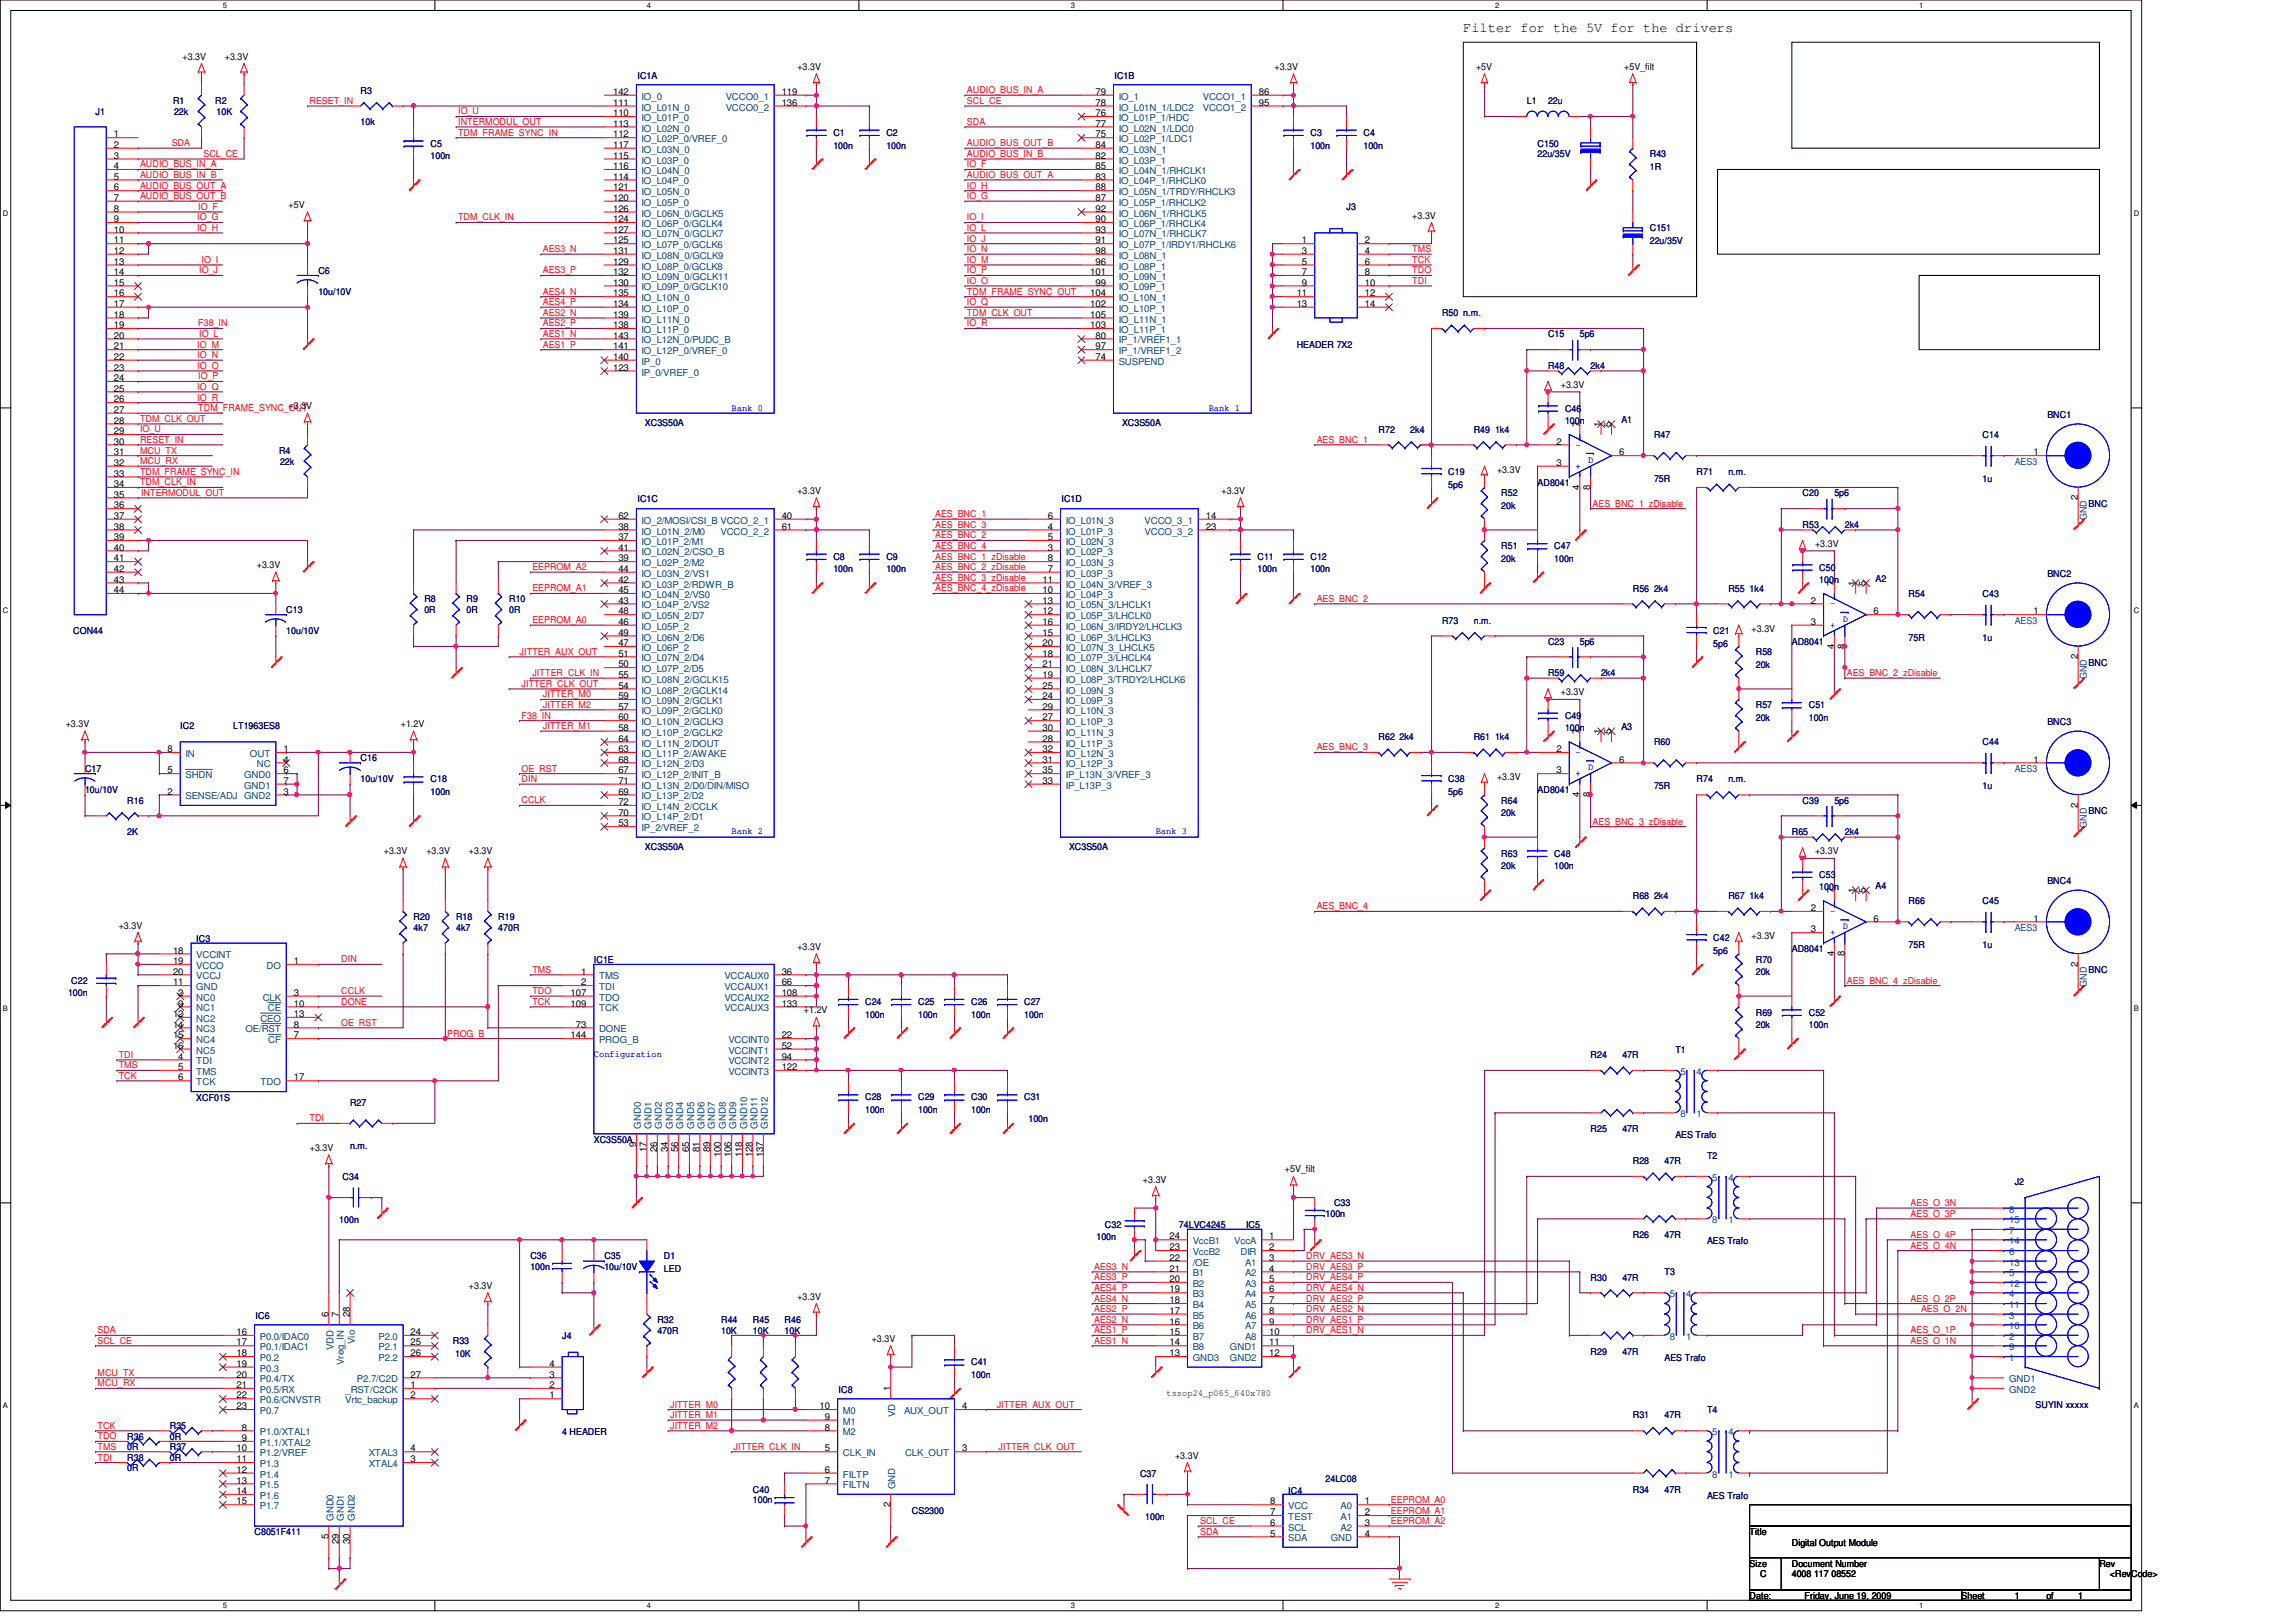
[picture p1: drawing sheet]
<svg xmlns="http://www.w3.org/2000/svg" width="297mm" height="210mm" viewBox="0 0 297 210" stroke-linecap="round" stroke-linejoin="round" font-family="sans-serif">
<defs><g id="words">
<text font-size="1.8" x="189.3" y="4.1">Filter for the 5V for the drivers</text>
<g font-size="1.2">
<text x="23.6" y="7.7">+3.3V</text>
<text x="29.1" y="7.7">+3.3V</text>
<text x="103.2" y="9.1">+3.3V</text>
<text x="164.9" y="9.1">+3.3V</text>
<text x="191" y="9.1">+5V</text>
<text x="210.1" y="9.1">+5V_filt</text>
<text x="14.7" y="17.8">1</text>
<text x="79.3" y="15">110</text>
<text x="79.3" y="13.7">111</text>
<text x="79.3" y="17.8">112</text>
<text x="79.3" y="16.4">113</text>
<text x="79.3" y="12.3">142</text>
<text x="101.1" y="12.3">119</text>
<text x="101.1" y="13.7">136</text>
<text x="141.7" y="17.8">75</text>
<text x="141.7" y="15">76</text>
<text x="141.7" y="16.4">77</text>
<text x="141.7" y="13.7">78</text>
<text x="141.7" y="12.3">79</text>
<text x="162.9" y="12.3">86</text>
<text x="162.9" y="13.7">95</text>
<text x="14.7" y="19.1">2</text>
<text x="14.7" y="20.5">3</text>
<text x="14.7" y="21.9">4</text>
<text x="14.7" y="23.2">5</text>
<text x="79.3" y="23.2">114</text>
<text x="79.3" y="20.5">115</text>
<text x="79.3" y="21.9">116</text>
<text x="79.3" y="19.1">117</text>
<text x="141.7" y="20.5">82</text>
<text x="141.7" y="23.2">83</text>
<text x="141.7" y="19.1">84</text>
<text x="141.7" y="21.9">85</text>
<text x="14.7" y="24.6">6</text>
<text x="14.7" y="26">7</text>
<text x="14.7" y="27.4">8</text>
<text x="14.7" y="28.7">9</text>
<text x="37.3" y="26.9">+5V</text>
<text x="79.3" y="26">120</text>
<text x="79.3" y="24.6">121</text>
<text x="79.3" y="28.7">124</text>
<text x="79.3" y="27.4">126</text>
<text x="141.7" y="26">87</text>
<text x="141.7" y="24.6">88</text>
<text x="141.7" y="28.7">90</text>
<text x="141.7" y="27.4">92</text>
<text x="182.7" y="28.3">+3.3V</text>
<text x="14.7" y="30.1">10</text>
<text x="14.7" y="31.5">11</text>
<text x="14.7" y="32.9">12</text>
<text x="14.7" y="34.2">13</text>
<text x="14.7" y="35.6">14</text>
<text x="79.3" y="31.5">125</text>
<text x="79.3" y="30.1">127</text>
<text x="79.3" y="34.2">129</text>
<text x="79.3" y="32.9">131</text>
<text x="79.3" y="35.6">132</text>
<text x="141.1" y="35.6">101</text>
<text x="141.7" y="31.5">91</text>
<text x="141.7" y="30.1">93</text>
<text x="141.7" y="34.2">96</text>
<text x="141.7" y="32.9">98</text>
<text x="168.4" y="31.5">1</text>
<text x="168.4" y="32.9">3</text>
<text x="168.4" y="34.2">5</text>
<text x="168.4" y="35.6">7</text>
<text x="176.6" y="31.5">2</text>
<text x="176.6" y="32.9">4</text>
<text x="176.6" y="34.2">6</text>
<text x="176.6" y="35.6">8</text>
<text x="14.7" y="37">15</text>
<text x="14.7" y="38.4">16</text>
<text x="14.7" y="39.7">17</text>
<text x="14.7" y="41.1">18</text>
<text x="79.3" y="37">130</text>
<text x="79.3" y="39.7">134</text>
<text x="79.3" y="38.4">135</text>
<text x="79.3" y="41.1">139</text>
<text x="141.1" y="39.7">102</text>
<text x="141.1" y="38.4">104</text>
<text x="141.1" y="41.1">105</text>
<text x="141.7" y="37">99</text>
<text x="167.8" y="38.4">11</text>
<text x="167.8" y="39.7">13</text>
<text x="168.4" y="37">9</text>
<text x="176.6" y="37">10</text>
<text x="176.6" y="38.4">12</text>
<text x="176.6" y="39.7">14</text>
<text x="14.7" y="42.5">19</text>
<text x="14.7" y="43.8">20</text>
<text x="14.7" y="45.2">21</text>
<text x="14.7" y="46.6">22</text>
<text x="14.7" y="48">23</text>
<text x="79.3" y="48">123</text>
<text x="79.3" y="42.5">138</text>
<text x="79.3" y="46.6">140</text>
<text x="79.3" y="45.2">141</text>
<text x="79.3" y="43.8">143</text>
<text x="141.1" y="42.5">103</text>
<text x="141.7" y="46.6">74</text>
<text x="141.7" y="43.8">80</text>
<text x="141.7" y="45.2">97</text>
<text x="14.7" y="49.3">24</text>
<text x="14.7" y="50.7">25</text>
<text x="14.7" y="52.1">26</text>
<text x="14.7" y="53.4">27</text>
<text x="37.3" y="53">+3.3V</text>
<text x="201.9" y="50.2">+3.3V</text>
<text x="14.7" y="54.8">28</text>
<text x="14.7" y="56.2">29</text>
<text x="14.7" y="57.5">30</text>
<text x="14.7" y="58.9">31</text>
<text x="201.4" y="57.5">2</text>
<text x="204.3" y="55.2" transform="rotate(-90 204.3 55.2)">7</text>
<text x="207.1" y="55.2" transform="rotate(-90 207.1 55.2)">1</text>
<text x="208.4" y="55.2" transform="rotate(-90 208.4 55.2)">5</text>
<text x="209.5" y="58.9">6</text>
<text x="263.1" y="58.9">1</text>
<text x="14.7" y="60.3">32</text>
<text x="14.7" y="61.7">33</text>
<text x="14.7" y="63">34</text>
<text x="14.7" y="64.4">35</text>
<text x="14.7" y="65.8">36</text>
<text x="103.2" y="64">+3.3V</text>
<text x="158" y="64">+3.3V</text>
<text x="193.7" y="61.2">+3.3V</text>
<text x="201.4" y="60.3">3</text>
<text x="204.3" y="63.4" transform="rotate(-90 204.3 63.4)">4</text>
<text x="205.7" y="63.4" transform="rotate(-90 205.7 63.4)">8</text>
<text x="268.8" y="64.7" transform="rotate(-90 268.8 64.7)">2</text>
<text x="14.7" y="67.1">37</text>
<text x="14.7" y="68.5">38</text>
<text x="14.7" y="69.9">39</text>
<text x="14.7" y="71.2">40</text>
<text x="80" y="69.9">37</text>
<text x="80" y="68.5">38</text>
<text x="80" y="71.2">41</text>
<text x="80" y="67.1">62</text>
<text x="101.1" y="67.1">40</text>
<text x="101.1" y="68.5">61</text>
<text x="135.5" y="71.2">3</text>
<text x="135.5" y="68.5">4</text>
<text x="135.5" y="69.9">5</text>
<text x="135.5" y="67.1">6</text>
<text x="156" y="67.1">14</text>
<text x="156" y="68.5">23</text>
<text x="234.8" y="70.8">+3.3V</text>
<text x="14.7" y="72.6">41</text>
<text x="14.7" y="74">42</text>
<text x="14.7" y="75.4">43</text>
<text x="14.7" y="76.8">44</text>
<text x="33.2" y="73.5">+3.3V</text>
<text x="80" y="72.6">39</text>
<text x="80" y="75.4">42</text>
<text x="80" y="74">44</text>
<text x="80" y="76.8">45</text>
<text x="134.9" y="76.8">10</text>
<text x="134.9" y="75.4">11</text>
<text x="135.5" y="74">7</text>
<text x="135.5" y="72.6">8</text>
<text x="237.3" y="75.8" transform="rotate(-90 237.3 75.8)">7</text>
<text x="240" y="75.8" transform="rotate(-90 240 75.8)">1</text>
<text x="241.4" y="75.8" transform="rotate(-90 241.4 75.8)">5</text>
<text x="80" y="78.1">43</text>
<text x="80" y="80.9">46</text>
<text x="80" y="83.6">47</text>
<text x="80" y="79.5">48</text>
<text x="80" y="82.3">49</text>
<text x="134.9" y="79.5">12</text>
<text x="134.9" y="78.1">13</text>
<text x="134.9" y="82.3">15</text>
<text x="134.9" y="80.9">16</text>
<text x="134.9" y="83.6">20</text>
<text x="226.6" y="81.8">+3.3V</text>
<text x="234.3" y="78.1">2</text>
<text x="234.3" y="80.9">3</text>
<text x="237.3" y="83.9" transform="rotate(-90 237.3 83.9)">4</text>
<text x="238.6" y="83.9" transform="rotate(-90 238.6 83.9)">8</text>
<text x="242.4" y="79.5">6</text>
<text x="263.1" y="79.5">1</text>
<text x="80" y="86.4">50</text>
<text x="80" y="85">51</text>
<text x="80" y="89.1">54</text>
<text x="80" y="87.7">55</text>
<text x="134.9" y="85">18</text>
<text x="134.9" y="87.7">19</text>
<text x="134.9" y="86.4">21</text>
<text x="134.9" y="89.1">25</text>
<text x="268.8" y="85.3" transform="rotate(-90 268.8 85.3)">2</text>
<text x="8.5" y="94.1">+3.3V</text>
<text x="51.9" y="94.1">+1.2V</text>
<text x="80" y="91.8">57</text>
<text x="80" y="94.6">58</text>
<text x="80" y="90.5">59</text>
<text x="80" y="93.2">60</text>
<text x="80" y="96">64</text>
<text x="134.9" y="90.5">24</text>
<text x="134.9" y="93.2">27</text>
<text x="134.9" y="96">28</text>
<text x="134.9" y="91.8">29</text>
<text x="134.9" y="94.6">30</text>
<text x="201.9" y="90">+3.3V</text>
<text x="204.3" y="95" transform="rotate(-90 204.3 95)">7</text>
<text x="207.1" y="95" transform="rotate(-90 207.1 95)">1</text>
<text x="208.4" y="95" transform="rotate(-90 208.4 95)">5</text>
<text x="21.7" y="97.3">8</text>
<text x="21.7" y="100.1">5</text>
<text x="36.7" y="97.3">1</text>
<text x="36.7" y="100.1">6</text>
<text x="36.7" y="101.4">7</text>
<text x="36.7" y="98.7">4</text>
<text x="80" y="97.3">63</text>
<text x="80" y="100.1">67</text>
<text x="80" y="98.7">68</text>
<text x="80" y="101.4">71</text>
<text x="134.9" y="98.7">31</text>
<text x="134.9" y="97.3">32</text>
<text x="134.9" y="101.4">33</text>
<text x="134.9" y="100.1">35</text>
<text x="193.7" y="101">+3.3V</text>
<text x="201.4" y="97.3">2</text>
<text x="201.4" y="100.1">3</text>
<text x="209.5" y="98.7">6</text>
<text x="263.1" y="98.7">1</text>
<text x="21.7" y="102.8">2</text>
<text x="36.7" y="102.8">3</text>
<text x="80" y="106.9">53</text>
<text x="80" y="102.8">69</text>
<text x="80" y="105.5">70</text>
<text x="80" y="104.2">72</text>
<text x="204.3" y="103.1" transform="rotate(-90 204.3 103.1)">4</text>
<text x="205.7" y="103.1" transform="rotate(-90 205.7 103.1)">8</text>
<text x="268.8" y="104.5" transform="rotate(-90 268.8 104.5)">2</text>
<text x="49.7" y="110.6">+3.3V</text>
<text x="55.2" y="110.6">+3.3V</text>
<text x="60.7" y="110.6">+3.3V</text>
<text x="234.8" y="110.6">+3.3V</text>
<text x="234.3" y="117.9">2</text>
<text x="237.3" y="115.6" transform="rotate(-90 237.3 115.6)">7</text>
<text x="240" y="115.6" transform="rotate(-90 240 115.6)">1</text>
<text x="241.4" y="115.6" transform="rotate(-90 241.4 115.6)">5</text>
<text x="242.4" y="119.3">6</text>
<text x="263.1" y="119.3">1</text>
<text x="15.4" y="120.2">+3.3V</text>
<text x="22.4" y="123.4">18</text>
<text x="22.4" y="124.8">19</text>
<text x="38" y="124.8">1</text>
<text x="103.2" y="122.9">+3.3V</text>
<text x="226.6" y="121.5">+3.3V</text>
<text x="234.3" y="120.6">3</text>
<text x="237.3" y="123.7" transform="rotate(-90 237.3 123.7)">4</text>
<text x="238.6" y="123.7" transform="rotate(-90 238.6 123.7)">8</text>
<text x="268.8" y="125.1" transform="rotate(-90 268.8 125.1)">2</text>
<text x="22.4" y="126.1">20</text>
<text x="22.4" y="127.5">11</text>
<text x="22.4" y="131.6">12</text>
<text x="23.1" y="128.9">2</text>
<text x="23.1" y="130.3">9</text>
<text x="38" y="128.9">3</text>
<text x="38" y="130.3">10</text>
<text x="38" y="131.6">13</text>
<text x="73.8" y="130.3">109</text>
<text x="73.8" y="128.9">107</text>
<text x="75.2" y="127.5">2</text>
<text x="75.2" y="126.1">1</text>
<text x="101.1" y="126.1">36</text>
<text x="101.1" y="127.5">66</text>
<text x="101.1" y="128.9">108</text>
<text x="101.1" y="130.3">133</text>
<text x="104" y="131.1">+1.2V</text>
<text x="22.4" y="133">14</text>
<text x="22.4" y="134.4">15</text>
<text x="22.4" y="135.7">16</text>
<text x="23.1" y="137.1">4</text>
<text x="38" y="133">8</text>
<text x="38" y="134.4">7</text>
<text x="73.8" y="134.4">144</text>
<text x="74.5" y="133">73</text>
<text x="101.1" y="134.4">22</text>
<text x="101.1" y="135.7">52</text>
<text x="101.1" y="137.1">94</text>
<text x="23.1" y="138.5">5</text>
<text x="23.1" y="139.8">6</text>
<text x="38" y="139.8">17</text>
<text x="101.1" y="138.5">122</text>
<text x="40.1" y="149">+3.3V</text>
<text x="82.3" y="148.4" transform="rotate(-90 82.3 148.4)">9</text>
<text x="83.6" y="149.1" transform="rotate(-90 83.6 149.1)">17</text>
<text x="85" y="149.1" transform="rotate(-90 85 149.1)">26</text>
<text x="86.4" y="149.1" transform="rotate(-90 86.4 149.1)">34</text>
<text x="87.8" y="149.1" transform="rotate(-90 87.8 149.1)">56</text>
<text x="89.2" y="149.1" transform="rotate(-90 89.2 149.1)">65</text>
<text x="90.5" y="149.1" transform="rotate(-90 90.5 149.1)">81</text>
<text x="91.9" y="149.1" transform="rotate(-90 91.9 149.1)">89</text>
<text x="93.3" y="149.7" transform="rotate(-90 93.3 149.7)">100</text>
<text x="94.6" y="149.7" transform="rotate(-90 94.6 149.7)">106</text>
<text x="96" y="149.7" transform="rotate(-90 96 149.7)">118</text>
<text x="97.4" y="149.7" transform="rotate(-90 97.4 149.7)">128</text>
<text x="98.7" y="149.7" transform="rotate(-90 98.7 149.7)">137</text>
<text x="147.9" y="153.1">+3.3V</text>
<text x="166.2" y="151.7">+5V_filt</text>
<text x="151.3" y="161.8">23</text>
<text x="151.3" y="160.4">24</text>
<text x="164.2" y="160.4">1</text>
<text x="164.2" y="161.8">2</text>
<text x="60.7" y="166.8">+3.3V</text>
<text x="151.3" y="167.3">19</text>
<text x="151.3" y="165.9">20</text>
<text x="151.3" y="164.5">21</text>
<text x="151.3" y="163.2">22</text>
<text x="164.2" y="163.2">3</text>
<text x="164.2" y="164.5">4</text>
<text x="164.2" y="165.9">5</text>
<text x="164.2" y="167.3">6</text>
<text x="30.6" y="172.8">16</text>
<text x="42.5" y="170.5" transform="rotate(-90 42.5 170.5)">6</text>
<text x="43.9" y="170.5" transform="rotate(-90 43.9 170.5)">7</text>
<text x="45.3" y="170.5" transform="rotate(-90 45.3 170.5)">28</text>
<text x="53.1" y="172.8">24</text>
<text x="103.2" y="168.2">+3.3V</text>
<text x="112.8" y="173.7">+3.3V</text>
<text x="151.3" y="172.8">15</text>
<text x="151.3" y="171.4">16</text>
<text x="151.3" y="170">17</text>
<text x="151.3" y="168.7">18</text>
<text x="164.2" y="168.7">7</text>
<text x="164.2" y="170">8</text>
<text x="164.2" y="171.4">9</text>
<text x="164.2" y="172.8">10</text>
<text x="30.6" y="174.1">17</text>
<text x="30.6" y="175.5">18</text>
<text x="30.6" y="176.9">19</text>
<text x="30.6" y="178.3">20</text>
<text x="30.6" y="179.6">21</text>
<text x="53.1" y="174.1">25</text>
<text x="53.1" y="175.5">26</text>
<text x="53.1" y="178.3">27</text>
<text x="53.1" y="179.6">1</text>
<text x="71.1" y="179.6">2</text>
<text x="71.1" y="178.3">3</text>
<text x="71.1" y="176.9">4</text>
<text x="151.3" y="175.5">13</text>
<text x="151.3" y="174.1">14</text>
<text x="164.2" y="174.1">11</text>
<text x="164.2" y="175.5">12</text>
<text x="30.6" y="181">22</text>
<text x="30.6" y="182.4">23</text>
<text x="31.3" y="185.1">8</text>
<text x="53.1" y="181">2</text>
<text x="71.1" y="181">1</text>
<text x="106" y="182.4">10</text>
<text x="106.7" y="185.1">8</text>
<text x="106.7" y="183.7">9</text>
<text x="115.2" y="180" transform="rotate(-90 115.2 180)">1</text>
<text x="124.5" y="182.4">4</text>
<text x="150.9" y="180.7">tssop24_p065_640x780</text>
<text x="30.6" y="187.8">10</text>
<text x="30.6" y="189.2">11</text>
<text x="30.6" y="190.6">12</text>
<text x="30.6" y="192">13</text>
<text x="31.3" y="186.5">9</text>
<text x="53.1" y="187.8">4</text>
<text x="53.1" y="189.2">3</text>
<text x="106.7" y="187.8">5</text>
<text x="106.7" y="190.6">6</text>
<text x="106.7" y="192">7</text>
<text x="124.5" y="187.8">3</text>
<text x="152" y="188.8">+3.3V</text>
<text x="30.6" y="193.3">14</text>
<text x="30.6" y="194.7">15</text>
<text x="115.2" y="195" transform="rotate(-90 115.2 195)">2</text>
<text x="164.3" y="194.7">8</text>
<text x="164.3" y="196.1">7</text>
<text x="164.3" y="197.4">6</text>
<text x="176.6" y="197.4">3</text>
<text x="176.6" y="196.1">2</text>
<text x="176.6" y="194.7">1</text>
<text x="42.5" y="199.1" transform="rotate(-90 42.5 199.1)">5</text>
<text x="43.9" y="199.8" transform="rotate(-90 43.9 199.8)">29</text>
<text x="45.3" y="199.8" transform="rotate(-90 45.3 199.8)">30</text>
<text x="164.3" y="198.8">5</text>
<text x="176.6" y="198.8">4</text>
<text x="226.4" y="198.6">Title</text>
<text x="226.4" y="202.7">Size</text>
<text x="231.8" y="202.7">Document Number</text>
<text x="231.8" y="200">Digital Output Module</text>
<text x="271.6" y="202.7">Rev</text>
<text x="226.4" y="206.9">Date:</text>
<text x="227.7" y="204.1">C</text>
<text x="231.8" y="204.1">4008 117 08552</text>
<text x="233.5" y="206.9">Friday, June 19, 2009</text>
<text x="253.8" y="206.9">Sheet</text>
<text x="260.6" y="206.9">1</text>
<text x="264.7" y="206.9">of</text>
<text x="268.9" y="206.9">1</text>
<text x="273" y="204.1">&lt;RevCode&gt;</text>
</g>
<g font-size="1.2" fill="#000080">
<text x="82.5" y="10.2">IC1A</text>
<text x="144.2" y="10.2">IC1B</text>
<text x="12.4" y="14.9">J1</text>
<text x="22.4" y="13.5">R1</text>
<text x="22.5" y="14.9">22k</text>
<text x="27.9" y="13.5">R2</text>
<text x="28" y="14.9">10K</text>
<text x="46.6" y="12.1">R3</text>
<text x="46.6" y="16.2">10k</text>
<text x="107.8" y="17.6">C1</text>
<text x="114.7" y="17.6">C2</text>
<text x="169.5" y="17.6">C3</text>
<text x="176.4" y="17.6">C4</text>
<text x="197.5" y="13.5">L1</text>
<text x="200.3" y="13.5">22u</text>
<text x="55.7" y="19">C5</text>
<text x="55.7" y="20.6">100n</text>
<text x="107.8" y="19.2">100n</text>
<text x="114.7" y="19.2">100n</text>
<text x="169.5" y="19.2">100n</text>
<text x="176.4" y="19.2">100n</text>
<text x="198.9" y="19">C150</text>
<text x="198.9" y="20.3">22u/35V</text>
<text x="213.4" y="20.3">R43</text>
<text x="213.4" y="22">1R</text>
<text x="174.2" y="27.2">J3</text>
<text x="213.4" y="29.9">C151</text>
<text x="41.2" y="35.4">C6</text>
<text x="213.4" y="31.6">22u/35V</text>
<text x="41.2" y="38.1">10u/10V</text>
<text x="186.6" y="40.9">R50 n.m.</text>
<text x="167.8" y="45">HEADER 7X2</text>
<text x="200.3" y="43.6">C15</text>
<text x="200.3" y="47.8">R48</text>
<text x="204.4" y="43.6">5p6</text>
<text x="205.8" y="47.8">2k4</text>
<text x="202.5" y="53.3">C46</text>
<text x="36.1" y="58.7">R4</text>
<text x="83.4" y="55.2">XC3S50A</text>
<text x="145.2" y="55.2">XC3S50A</text>
<text x="178.3" y="56">R72</text>
<text x="182.5" y="56">2k4</text>
<text x="190.7" y="56">R49 1k4</text>
<text x="202.5" y="54.9">100n</text>
<text x="209.8" y="54.7">A1</text>
<text x="214" y="56.7">R47</text>
<text x="256.5" y="56.7">C14</text>
<text x="264.9" y="54.1">BNC1</text>
<text x="36.2" y="60.1">22k</text>
<text x="82.5" y="65">IC1C</text>
<text x="137.3" y="65">IC1D</text>
<text x="187.4" y="61.5">C19</text>
<text x="187.4" y="63.1">5p6</text>
<text x="194.2" y="64.2">R52</text>
<text x="194.2" y="65.9">20k</text>
<text x="198.9" y="62.9">AD8041</text>
<text x="214" y="62.3">75R</text>
<text x="219.5" y="61.5">R71</text>
<text x="223.6" y="61.5">n.m.</text>
<text x="233.2" y="64.2">C20</text>
<text x="237.3" y="64.2">5p6</text>
<text x="256.5" y="62.3">1u</text>
<text x="270.2" y="65.6">BNC</text>
<text x="194.2" y="71.1">R51</text>
<text x="201.1" y="71.1">C47</text>
<text x="233.2" y="68.3">R53</text>
<text x="238.7" y="68.3">2k4</text>
<text x="54.9" y="77.9">R8</text>
<text x="60.4" y="77.9">R9</text>
<text x="65.9" y="77.9">R10</text>
<text x="107.8" y="72.4">C8</text>
<text x="107.8" y="74.1">100n</text>
<text x="114.7" y="72.4">C9</text>
<text x="114.7" y="74.1">100n</text>
<text x="162.7" y="72.4">C11</text>
<text x="162.7" y="74.1">100n</text>
<text x="169.5" y="72.4">C12</text>
<text x="169.5" y="74.1">100n</text>
<text x="194.2" y="72.7">20k</text>
<text x="201.1" y="72.7">100n</text>
<text x="211.2" y="76.6">R56 2k4</text>
<text x="223.6" y="76.6">R55 1k4</text>
<text x="235.4" y="73.8">C50</text>
<text x="235.4" y="75.5">100n</text>
<text x="242.7" y="75.3">A2</text>
<text x="246.9" y="77.3">R54</text>
<text x="256.5" y="77.3">C43</text>
<text x="264.9" y="74.6">BNC2</text>
<text x="9.5" y="82">CON44</text>
<text x="37" y="79.3">C13</text>
<text x="37" y="82">10u/10V</text>
<text x="54.9" y="79.3">0R</text>
<text x="60.4" y="79.3">0R</text>
<text x="65.9" y="79.3">0R</text>
<text x="186.6" y="80.7">R73</text>
<text x="190.7" y="80.7">n.m.</text>
<text x="200.3" y="83.4">C23</text>
<text x="204.4" y="83.4">5p6</text>
<text x="221.7" y="82">C21</text>
<text x="221.7" y="83.7">5p6</text>
<text x="231.8" y="83.4">AD8041</text>
<text x="246.9" y="82.9">75R</text>
<text x="256.5" y="82.9">1u</text>
<text x="200.3" y="87.5">R59</text>
<text x="207.1" y="87.5">2k4</text>
<text x="227.2" y="84.8">R58</text>
<text x="227.2" y="86.4">20k</text>
<text x="270.2" y="86.1">BNC</text>
<text x="23.3" y="94.4">IC2</text>
<text x="30.2" y="94.4">LT1963ES8</text>
<text x="178.3" y="95.8">R62 2k4</text>
<text x="190.7" y="95.8">R61 1k4</text>
<text x="202.5" y="93">C49</text>
<text x="202.5" y="94.7">100n</text>
<text x="209.8" y="94.5">A3</text>
<text x="227.2" y="91.7">R57</text>
<text x="227.2" y="93.3">20k</text>
<text x="234" y="91.7">C51</text>
<text x="234" y="93.3">100n</text>
<text x="264.9" y="93.9">BNC3</text>
<text x="11" y="99.9">C17</text>
<text x="46.6" y="98.5">C16</text>
<text x="46.6" y="101.3">10u/10V</text>
<text x="55.7" y="101.3">C18</text>
<text x="187.4" y="101.3">C38</text>
<text x="214" y="96.4">R60</text>
<text x="219.5" y="101.3">R74</text>
<text x="223.6" y="101.3">n.m.</text>
<text x="256.5" y="96.4">C44</text>
<text x="11" y="102.6">10u/10V</text>
<text x="16.5" y="104">R16</text>
<text x="55.7" y="102.9">100n</text>
<text x="187.4" y="102.9">5p6</text>
<text x="194.2" y="104">R64</text>
<text x="194.2" y="105.6">20k</text>
<text x="198.9" y="102.6">AD8041</text>
<text x="214" y="102.1">75R</text>
<text x="233.2" y="104">C39</text>
<text x="237.3" y="104">5p6</text>
<text x="256.5" y="102.1">1u</text>
<text x="270.2" y="105.4">BNC</text>
<text x="16.5" y="108.1">2K</text>
<text x="83.4" y="110">XC3S50A</text>
<text x="138.3" y="110">XC3S50A</text>
<text x="194.2" y="110.9">R63</text>
<text x="194.2" y="112.5">20k</text>
<text x="201.1" y="110.9">C48</text>
<text x="201.1" y="112.5">100n</text>
<text x="231.8" y="108.1">R65</text>
<text x="235.4" y="113.6">C53</text>
<text x="238.7" y="108.1">2k4</text>
<text x="53.5" y="119.1">R20</text>
<text x="59" y="119.1">R18</text>
<text x="64.5" y="119.1">R19</text>
<text x="211.2" y="116.3">R68 2k4</text>
<text x="223.6" y="116.3">R67 1k4</text>
<text x="235.4" y="115.2">100n</text>
<text x="242.7" y="115.1">A4</text>
<text x="246.9" y="117">R66</text>
<text x="256.5" y="117">C45</text>
<text x="264.9" y="114.4">BNC4</text>
<text x="25.4" y="122">IC3</text>
<text x="53.5" y="120.4">4k7</text>
<text x="59" y="120.4">4k7</text>
<text x="64.5" y="120.4">470R</text>
<text x="76.8" y="124.6">IC1E</text>
<text x="221.7" y="121.8">C42</text>
<text x="221.7" y="123.5">5p6</text>
<text x="227.2" y="124.6">R70</text>
<text x="231.8" y="123.2">AD8041</text>
<text x="246.9" y="122.6">75R</text>
<text x="256.5" y="122.6">1u</text>
<text x="270.2" y="125.9">BNC</text>
<text x="8.8" y="128.9">100n</text>
<text x="9.2" y="127.3">C22</text>
<text x="111.9" y="130">C24</text>
<text x="111.9" y="131.7">100n</text>
<text x="118.8" y="130">C25</text>
<text x="118.8" y="131.7">100n</text>
<text x="125.6" y="130">C26</text>
<text x="125.6" y="131.7">100n</text>
<text x="132.5" y="130">C27</text>
<text x="132.5" y="131.7">100n</text>
<text x="227.2" y="131.4">R69</text>
<text x="227.2" y="126.2">20k</text>
<text x="234" y="131.4">C52</text>
<text x="205.8" y="136.9">R24</text>
<text x="209.9" y="136.9">47R</text>
<text x="216.7" y="136.2">T1</text>
<text x="227.2" y="133.1">20k</text>
<text x="234" y="133.1">100n</text>
<text x="25.4" y="142.5">XCF01S</text>
<text x="45.3" y="143.1">R27</text>
<text x="111.9" y="142.4">C28</text>
<text x="118.8" y="142.4">C29</text>
<text x="125.6" y="142.4">C30</text>
<text x="132.5" y="142.4">C31</text>
<text x="45.3" y="148.7">n.m.</text>
<text x="76.8" y="147.9">XC3S50A</text>
<text x="111.9" y="144.1">100n</text>
<text x="118.8" y="144.1">100n</text>
<text x="125.6" y="144.1">100n</text>
<text x="133.1" y="145.2">100n</text>
<text x="205.8" y="146.5">R25</text>
<text x="209.9" y="146.5">47R</text>
<text x="216.7" y="147.3">AES Trafo</text>
<text x="220.8" y="149.9">T2</text>
<text x="44.3" y="152.7">C34</text>
<text x="211.2" y="150.6">R28</text>
<text x="215.3" y="150.6">47R</text>
<text x="260.6" y="153.4">J2</text>
<text x="43.9" y="158.3">100n</text>
<text x="141.9" y="160.5">100n</text>
<text x="143" y="158.9">C32</text>
<text x="152.5" y="158.9">74LVC4245</text>
<text x="161.2" y="158.9">IC5</text>
<text x="171.5" y="157.5">100n</text>
<text x="172.6" y="156.1">C33</text>
<text x="211.2" y="160.2">R26</text>
<text x="215.3" y="160.2">47R</text>
<text x="220.8" y="161">AES Trafo</text>
<text x="68.6" y="163">C36</text>
<text x="68.6" y="164.3">100n</text>
<text x="78.2" y="163">C35</text>
<text x="78.2" y="164.3">10u/10V</text>
<text x="85.9" y="163">D1</text>
<text x="85.9" y="164.6">LED</text>
<text x="205.8" y="165.7">R30</text>
<text x="209.9" y="165.7">47R</text>
<text x="215.3" y="165">T3</text>
<text x="33.1" y="170.6">IC6</text>
<text x="58.6" y="173.9">R33</text>
<text x="72.7" y="173.3">J4</text>
<text x="85" y="171.2">R32</text>
<text x="85" y="172.6">470R</text>
<text x="93.3" y="171.2">R44</text>
<text x="93.3" y="172.6">10K</text>
<text x="97.4" y="171.2">R45</text>
<text x="97.4" y="172.6">10K</text>
<text x="101.5" y="171.2">R46</text>
<text x="101.5" y="172.6">10K</text>
<text x="58.9" y="175.6">10K</text>
<text x="125.6" y="176.7">C41</text>
<text x="125.6" y="178.4">100n</text>
<text x="205.8" y="175.3">R29</text>
<text x="209.9" y="175.3">47R</text>
<text x="215.3" y="176.1">AES Trafo</text>
<text x="22" y="184.9">R35</text>
<text x="72.7" y="185.8">4 HEADER</text>
<text x="108.5" y="180.3">IC8</text>
<text x="211.2" y="183.6">R31</text>
<text x="215.3" y="183.6">47R</text>
<text x="220.8" y="182.9">T4</text>
<text x="263.4" y="182.2">SUYIN xxxxx</text>
<text x="16.5" y="189">R38</text>
<text x="16.5" y="190.4">0R</text>
<text x="16.5" y="186.3">R36</text>
<text x="16.5" y="187.7">0R</text>
<text x="22" y="187.7">R37</text>
<text x="22" y="189">0R</text>
<text x="22" y="186.3">0R</text>
<text x="147.5" y="191.1">C37</text>
<text x="171.5" y="191.8">24LC08</text>
<text x="97.4" y="193.2">C40</text>
<text x="97.4" y="194.5">100n</text>
<text x="118" y="195.9">CS2300</text>
<text x="148.2" y="196.7">100n</text>
<text x="166.7" y="193.3">IC4</text>
<text x="211.2" y="193.2">R34</text>
<text x="215.3" y="193.2">47R</text>
<text x="220.8" y="194">AES Trafo</text>
<text x="32.9" y="198.6">C8051F411</text>
</g>
<g font-size="1.2" fill="#f00">
<text x="40" y="13.5">RESET_IN</text>
<text x="59.3" y="14.8">IO_U</text>
<text x="59.3" y="16.2">INTERMODUL_OUT</text>
<text x="59.3" y="17.6">TDM_FRAME_SYNC_IN</text>
<text x="125.1" y="13.5">SCL_CE</text>
<text x="125.1" y="12.1">AUDIO_BUS_IN_A</text>
<text x="125.1" y="16.2">SDA</text>
<text x="18.1" y="21.7">AUDIO_BUS_IN_A</text>
<text x="18.1" y="23">AUDIO_BUS_IN_B</text>
<text x="22.2" y="18.9">SDA</text>
<text x="26.3" y="20.3">SCL_CE</text>
<text x="125.1" y="18.9">AUDIO_BUS_OUT_B</text>
<text x="125.1" y="23">AUDIO_BUS_OUT_A</text>
<text x="125.1" y="21.7">IO_F</text>
<text x="125.1" y="20.3">AUDIO_BUS_IN_B</text>
<text x="18.1" y="24.4">AUDIO_BUS_OUT_A</text>
<text x="18.1" y="25.8">AUDIO_BUS_OUT_B</text>
<text x="25.5" y="28.5">IO_G</text>
<text x="25.5" y="29.9">IO_H</text>
<text x="25.7" y="27.2">IO_F</text>
<text x="59.3" y="28.5">TDM_CLK_IN</text>
<text x="125.1" y="28.5">IO_I</text>
<text x="125.1" y="24.4">IO_H</text>
<text x="125.1" y="25.8">IO_G</text>
<text x="125.1" y="29.9">IO_L</text>
<text x="25.8" y="35.4">IO_J</text>
<text x="26.1" y="34">IO_I</text>
<text x="70.2" y="32.6">AES3_N</text>
<text x="70.2" y="35.4">AES3_P</text>
<text x="125.1" y="31.3">IO_J</text>
<text x="125.1" y="32.6">IO_N</text>
<text x="125.1" y="34">IO_M</text>
<text x="125.1" y="35.4">IO_P</text>
<text x="182.7" y="35.4">TDO</text>
<text x="182.7" y="32.6">TMS</text>
<text x="182.7" y="34">TCK</text>
<text x="70.2" y="38.1">AES4_N</text>
<text x="70.2" y="39.5">AES4_P</text>
<text x="70.2" y="40.9">AES2_N</text>
<text x="125.1" y="39.5">IO_Q</text>
<text x="125.1" y="40.9">TDM_CLK_OUT</text>
<text x="125.1" y="38.1">TDM_FRAME_SYNC_OUT</text>
<text x="125.1" y="36.7">IO_O</text>
<text x="182.7" y="36.7">TDI</text>
<text x="25.5" y="47.8">IO_O</text>
<text x="25.5" y="45">IO_M</text>
<text x="25.5" y="46.4">IO_N</text>
<text x="25.7" y="42.2">F38_IN</text>
<text x="25.8" y="43.6">IO_L</text>
<text x="70.2" y="42.2">AES2_P</text>
<text x="70.2" y="43.6">AES1_N</text>
<text x="70.2" y="45">AES1_P</text>
<text x="125.1" y="42.2">IO_R</text>
<text x="25.5" y="51.9">IO_R</text>
<text x="25.5" y="50.5">IO_Q</text>
<text x="25.7" y="53.2">TDM_FRAME_SYNC_OUT</text>
<text x="25.7" y="49.1">IO_P</text>
<text x="18.1" y="54.6">TDM_CLK_OUT</text>
<text x="18.1" y="58.7">MCU_TX</text>
<text x="18.1" y="56">IO_U</text>
<text x="18.1" y="57.3">RESET_IN</text>
<text x="170.3" y="57.3">AES_BNC_1</text>
<text x="18.1" y="60.1">MCU_RX</text>
<text x="18.1" y="62.8">TDM_CLK_IN</text>
<text x="18.1" y="61.5">TDM_FRAME_SYNC_IN</text>
<text x="18.2" y="64.2">INTERMODUL_OUT</text>
<text x="206" y="65.6">AES_BNC_1_zDisable</text>
<text x="121" y="66.9">AES_BNC_1</text>
<text x="121" y="69.7">AES_BNC_2</text>
<text x="121" y="68.3">AES_BNC_3</text>
<text x="121" y="71">AES_BNC_4</text>
<text x="68.9" y="73.8">EEPROM_A2</text>
<text x="68.9" y="76.5">EEPROM_A1</text>
<text x="121" y="72.4">AES_BNC_1_zDisable</text>
<text x="121" y="73.8">AES_BNC_2_zDisable</text>
<text x="121" y="75.2">AES_BNC_3_zDisable</text>
<text x="121" y="76.5">AES_BNC_4_zDisable</text>
<text x="170.3" y="77.9">AES_BNC_2</text>
<text x="68.9" y="80.6">EEPROM_A0</text>
<text x="67.2" y="84.8">JITTER_AUX_OUT</text>
<text x="67.5" y="88.9">JITTER_CLK_OUT</text>
<text x="68.9" y="87.5">JITTER_CLK_IN</text>
<text x="238.9" y="87.5">AES_BNC_2_zDisable</text>
<text x="67.5" y="93">F38_IN</text>
<text x="70.2" y="94.4">JITTER_M1</text>
<text x="70.2" y="90.3">JITTER_M0</text>
<text x="70.2" y="91.6">JITTER_M2</text>
<text x="67.5" y="99.9">OE_RST</text>
<text x="67.5" y="101.2">DIN</text>
<text x="170.3" y="97.1">AES_BNC_3</text>
<text x="67.5" y="104">CCLK</text>
<text x="206" y="106.7">AES_BNC_3_zDisable</text>
<text x="170.3" y="117.7">AES_BNC_4</text>
<text x="44.2" y="124.5">DIN</text>
<text x="68.9" y="125.9">TMS</text>
<text x="44.2" y="128.7">CCLK</text>
<text x="44.2" y="130">DONE</text>
<text x="68.9" y="128.7">TDO</text>
<text x="68.9" y="130">TCK</text>
<text x="238.9" y="127.3">AES_BNC_4_zDisable</text>
<text x="15.4" y="136.9">TDI</text>
<text x="44.2" y="132.8">OE_RST</text>
<text x="57.9" y="134.2">PROG_B</text>
<text x="15.4" y="138.3">TMS</text>
<text x="15.4" y="139.6">TCK</text>
<text x="40" y="145.1">TDI</text>
<text x="247.2" y="157.5">AES_O_3P</text>
<text x="247.2" y="156.1">AES_O_3N</text>
<text x="247.2" y="160.2">AES_O_4P</text>
<text x="247.2" y="161.6">AES_O_4N</text>
<text x="141.6" y="164.3">AES3_N</text>
<text x="141.6" y="165.7">AES3_P</text>
<text x="141.6" y="167">AES4_P</text>
<text x="169" y="167">DRV_AES4_N</text>
<text x="169" y="165.7">DRV_AES4_P</text>
<text x="169" y="164.3">DRV_AES3_P</text>
<text x="169" y="162.9">DRV_AES3_N</text>
<text x="12.6" y="172.6">SDA</text>
<text x="12.6" y="173.9">SCL_CE</text>
<text x="141.6" y="168.4">AES4_N</text>
<text x="141.6" y="169.8">AES2_P</text>
<text x="141.6" y="171.2">AES2_N</text>
<text x="141.6" y="172.6">AES1_P</text>
<text x="141.6" y="173.9">AES1_N</text>
<text x="169" y="172.6">DRV_AES1_N</text>
<text x="169" y="171.2">DRV_AES1_P</text>
<text x="169" y="169.8">DRV_AES2_N</text>
<text x="169" y="168.4">DRV_AES2_P</text>
<text x="247.2" y="168.4">AES_O_2P</text>
<text x="247.2" y="172.6">AES_O_1P</text>
<text x="247.2" y="173.9">AES_O_1N</text>
<text x="248.5" y="169.8">AES_O_2N</text>
<text x="12.6" y="178.1">MCU_TX</text>
<text x="12.6" y="179.4">MCU_RX</text>
<text x="12.6" y="184.9">TCK</text>
<text x="86.7" y="184.9">JITTER_M2</text>
<text x="86.7" y="183.5">JITTER_M1</text>
<text x="86.7" y="182.2">JITTER_M0</text>
<text x="128.9" y="182.2">JITTER_AUX_OUT</text>
<text x="12.6" y="187.6">TMS</text>
<text x="12.6" y="186.3">TDO</text>
<text x="12.6" y="189">TDI</text>
<text x="94.9" y="187.6">JITTER_CLK_IN</text>
<text x="129.2" y="187.6">JITTER_CLK_OUT</text>
<text x="155.3" y="197.2">SCL_CE</text>
<text x="180" y="194.5">EEPROM_A0</text>
<text x="180" y="195.9">EEPROM_A1</text>
<text x="180" y="197.2">EEPROM_A2</text>
<text x="155.3" y="198.6">SDA</text>
</g>
<g font-size="1.2" fill="#004080">
<text x="83" y="15.7">IO_L01P_0</text>
<text x="83" y="14.3">IO_L01N_0</text>
<text x="83" y="17">IO_L02N_0</text>
<text x="83" y="12.9">IO_0</text>
<text x="93.9" y="12.9">VCCO0_1</text>
<text x="93.9" y="14.3">VCCO0_2</text>
<text x="144.7" y="15.7">IO_L01P_1/HDC</text>
<text x="144.7" y="17">IO_L02N_1/LDC0</text>
<text x="144.7" y="14.3">IO_L01N_1/LDC2</text>
<text x="144.7" y="12.9">IO_1</text>
<text x="155.6" y="12.9">VCCO1_1</text>
<text x="155.6" y="14.3">VCCO1_2</text>
<text x="83" y="18.4">IO_L02P_0/VREF_0</text>
<text x="83" y="23.9">IO_L04P_0</text>
<text x="83" y="21.2">IO_L03P_0</text>
<text x="83" y="22.5">IO_L04N_0</text>
<text x="83" y="19.8">IO_L03N_0</text>
<text x="144.7" y="18.4">IO_L02P_1/LDC1</text>
<text x="144.7" y="21.2">IO_L03P_1</text>
<text x="144.7" y="23.9">IO_L04P_1/RHCLK0</text>
<text x="144.7" y="19.8">IO_L03N_1</text>
<text x="144.7" y="22.5">IO_L04N_1/RHCLK1</text>
<text x="83" y="26.6">IO_L05P_0</text>
<text x="83" y="25.3">IO_L05N_0</text>
<text x="83" y="29.4">IO_L06P_0/GCLK4</text>
<text x="83" y="28">IO_L06N_0/GCLK5</text>
<text x="144.7" y="26.6">IO_L05P_1/RHCLK2</text>
<text x="144.7" y="25.3">IO_L05N_1/TRDY/RHCLK3</text>
<text x="144.7" y="29.4">IO_L06P_1/RHCLK4</text>
<text x="144.7" y="28">IO_L06N_1/RHCLK5</text>
<text x="83" y="32.1">IO_L07P_0/GCLK6</text>
<text x="83" y="30.7">IO_L07N_0/GCLK7</text>
<text x="83" y="34.9">IO_L08P_0/GCLK8</text>
<text x="83" y="33.5">IO_L08N_0/GCLK9</text>
<text x="144.7" y="32.1">IO_L07P_1/IRDY1/RHCLK6</text>
<text x="144.7" y="30.7">IO_L07N_1/RHCLK7</text>
<text x="144.7" y="34.9">IO_L08P_1</text>
<text x="144.7" y="33.5">IO_L08N_1</text>
<text x="83" y="37.6">IO_L09P_0/GCLK10</text>
<text x="83" y="36.2">IO_L09N_0/GCLK11</text>
<text x="83" y="40.3">IO_L10P_0</text>
<text x="83" y="39">IO_L10N_0</text>
<text x="83" y="41.7">IO_L11N_0</text>
<text x="144.7" y="37.6">IO_L09P_1</text>
<text x="144.7" y="36.2">IO_L09N_1</text>
<text x="144.7" y="40.3">IO_L10P_1</text>
<text x="144.7" y="39">IO_L10N_1</text>
<text x="144.7" y="41.7">IO_L11N_1</text>
<text x="83" y="43.1">IO_L11P_0</text>
<text x="83" y="47.2">IP_0</text>
<text x="83" y="45.8">IO_L12P_0/VREF_0</text>
<text x="83" y="44.4">IO_L12N_0/PUDC_B</text>
<text x="144.7" y="47.2">SUSPEND</text>
<text x="144.7" y="44.4">IP_1/VREF1_1</text>
<text x="144.7" y="45.8">IP_1/VREF1_2</text>
<text x="144.7" y="43.1">IO_L11P_1</text>
<text x="83" y="48.6">IP_0/VREF_0</text>
<text x="260.6" y="60.1">AES3</text>
<text x="83" y="70.5">IO_L01P_2/M1</text>
<text x="83" y="69.2">IO_L01N_2/M0</text>
<text x="83" y="71.9">IO_L02N_2/CSO_B</text>
<text x="83" y="67.8">IO_2/MOSI/CSI_B VCCO_2_1</text>
<text x="93.2" y="69.2">VCCO_2_2</text>
<text x="137.9" y="71.9">IO_L02P_3</text>
<text x="137.9" y="69.2">IO_L01P_3</text>
<text x="137.9" y="70.5">IO_L02N_3</text>
<text x="137.9" y="67.8">IO_L01N_3</text>
<text x="148.1" y="67.8">VCCO_3_1</text>
<text x="148.1" y="69.2">VCCO_3_2</text>
<text x="270" y="67.3" transform="rotate(-90 270 67.3)">GND</text>
<text x="83" y="73.3">IO_L02P_2/M2</text>
<text x="83" y="76">IO_L03P_2/RDWR_B</text>
<text x="83" y="74.6">IO_L03N_2/VS1</text>
<text x="83" y="77.4">IO_L04N_2/VS0</text>
<text x="137.9" y="74.6">IO_L03P_3</text>
<text x="137.9" y="73.3">IO_L03N_3</text>
<text x="137.9" y="77.4">IO_L04P_3</text>
<text x="137.9" y="76">IO_L04N_3/VREF_3</text>
<text x="83" y="78.7">IO_L04P_2/VS2</text>
<text x="83" y="81.5">IO_L05P_2</text>
<text x="83" y="80.1">IO_L05N_2/D7</text>
<text x="83" y="82.9">IO_L06N_2/D6</text>
<text x="137.9" y="80.1">IO_L05P_3/LHCLK0</text>
<text x="137.9" y="78.7">IO_L05N_3/LHCLK1</text>
<text x="137.9" y="82.9">IO_L06P_3/LHCLK3</text>
<text x="137.9" y="81.5">IO_L06N_3/IRDY2/LHCLK3</text>
<text x="260.6" y="80.7">AES3</text>
<text x="83" y="84.2">IO_L06P_2</text>
<text x="83" y="87">IO_L07P_2/D5</text>
<text x="83" y="85.6">IO_L07N_2/D4</text>
<text x="83" y="89.7">IO_L08P_2/GCLK14</text>
<text x="83" y="88.3">IO_L08N_2/GCLK15</text>
<text x="137.9" y="85.6">IO_L07P_3/LHCLK4</text>
<text x="137.9" y="88.3">IO_L08P_3/TRDY2/LHCLK6</text>
<text x="137.9" y="84.2">IO_L07N_3_LHCLK5</text>
<text x="137.9" y="87">IO_L08N_3/LHCLK7</text>
<text x="137.9" y="89.7">IO_L09N_3</text>
<text x="270" y="87.9" transform="rotate(-90 270 87.9)">GND</text>
<text x="83" y="92.5">IO_L09P_2/GCLK0</text>
<text x="83" y="95.2">IO_L10P_2/GCLK2</text>
<text x="83" y="91.1">IO_L09N_2/GCLK1</text>
<text x="83" y="93.9">IO_L10N_2/GCLK3</text>
<text x="137.9" y="91.1">IO_L09P_3</text>
<text x="137.9" y="93.9">IO_L10P_3</text>
<text x="137.9" y="92.5">IO_L10N_3</text>
<text x="137.9" y="95.2">IO_L11N_3</text>
<text x="24" y="98">IN</text>
<text x="24" y="100.7">SHDN</text>
<text x="31.6" y="100.7">GND0</text>
<text x="32.3" y="98">OUT</text>
<text x="33.2" y="99.3">NC</text>
<text x="83" y="98">IO_L11P_2/AWAKE</text>
<text x="83" y="96.6">IO_L11N_2/DOUT</text>
<text x="83" y="100.7">IO_L12P_2/INIT_B</text>
<text x="83" y="99.3">IO_L12N_2/D3</text>
<text x="137.9" y="96.6">IO_L11P_3</text>
<text x="137.9" y="99.3">IO_L12P_3</text>
<text x="137.9" y="98">IO_L12N_3</text>
<text x="137.9" y="100.7">IP_L13N_3/VREF_3</text>
<text x="260.6" y="99.9">AES3</text>
<text x="24" y="103.5">SENSE/ADJ GND2</text>
<text x="31.6" y="102.1">GND1</text>
<text x="83" y="107.6">IP_2/VREF_2</text>
<text x="83" y="103.5">IO_L13P_2/D2</text>
<text x="83" y="106.2">IO_L14P_2/D1</text>
<text x="83" y="102.1">IO_L13N_2/D0/DIN/MISO</text>
<text x="83" y="104.8">IO_L14N_2/CCLK</text>
<text x="137.9" y="102.1">IP_L13P_3</text>
<text x="270" y="107.1" transform="rotate(-90 270 107.1)">GND</text>
<text x="25.4" y="124">VCCINT</text>
<text x="25.4" y="125.4">VCCO</text>
<text x="34.5" y="125.4">DO</text>
<text x="260.6" y="120.4">AES3</text>
<text x="25.4" y="126.7">VCCJ</text>
<text x="25.4" y="128.1">GND</text>
<text x="25.4" y="129.5">NC0</text>
<text x="25.4" y="130.9">NC1</text>
<text x="34" y="129.5">CLK</text>
<text x="34.7" y="130.9">CE</text>
<text x="77.5" y="130.9">TCK</text>
<text x="77.5" y="128.1">TDI</text>
<text x="77.5" y="129.5">TDO</text>
<text x="77.5" y="126.7">TMS</text>
<text x="93.7" y="126.7">VCCAUX0</text>
<text x="93.7" y="128.1">VCCAUX1</text>
<text x="93.7" y="129.5">VCCAUX2</text>
<text x="93.7" y="130.9">VCCAUX3</text>
<text x="270" y="127.7" transform="rotate(-90 270 127.7)">GND</text>
<text x="25.4" y="137.8">TDI</text>
<text x="25.4" y="132.2">NC2</text>
<text x="25.4" y="133.6">NC3</text>
<text x="25.4" y="135">NC4</text>
<text x="25.4" y="136.4">NC5</text>
<text x="31.7" y="133.6">OE/RST</text>
<text x="33.7" y="132.2">CEO</text>
<text x="34.7" y="135">CF</text>
<text x="77.5" y="133.6">DONE</text>
<text x="77.5" y="135">PROG_B</text>
<text x="94.2" y="135">VCCINT0</text>
<text x="94.2" y="136.4">VCCINT1</text>
<text x="94.2" y="137.8">VCCINT2</text>
<text x="25.4" y="139.1">TMS</text>
<text x="25.4" y="140.5">TCK</text>
<text x="33.7" y="140.5">TDO</text>
<text x="94.2" y="139.1">VCCINT3</text>
<text x="217.4" y="139.1">5</text>
<text x="219.5" y="139.1">4</text>
<text x="82.9" y="146" transform="rotate(-90 82.9 146)">GND0</text>
<text x="84.3" y="146" transform="rotate(-90 84.3 146)">GND1</text>
<text x="85.6" y="146" transform="rotate(-90 85.6 146)">GND2</text>
<text x="87" y="146" transform="rotate(-90 87 146)">GND3</text>
<text x="88.4" y="146" transform="rotate(-90 88.4 146)">GND4</text>
<text x="89.8" y="146" transform="rotate(-90 89.8 146)">GND5</text>
<text x="91.1" y="146" transform="rotate(-90 91.1 146)">GND6</text>
<text x="92.5" y="146" transform="rotate(-90 92.5 146)">GND7</text>
<text x="93.9" y="146" transform="rotate(-90 93.9 146)">GND8</text>
<text x="95.2" y="146" transform="rotate(-90 95.2 146)">GND9</text>
<text x="96.6" y="146" transform="rotate(-90 96.6 146)">GND10</text>
<text x="98" y="146" transform="rotate(-90 98 146)">GND11</text>
<text x="99.4" y="146" transform="rotate(-90 99.4 146)">GND12</text>
<text x="217.4" y="144.6">8</text>
<text x="219.5" y="144.6">1</text>
<text x="221.5" y="152.8">5</text>
<text x="223.6" y="152.8">4</text>
<text x="154.3" y="161">VccB1</text>
<text x="159.7" y="161">VccA</text>
<text x="221.5" y="158.3">8</text>
<text x="223.6" y="158.3">1</text>
<text x="259.9" y="159.7">7</text>
<text x="259.9" y="156.9">8</text>
<text x="259.9" y="161">14</text>
<text x="259.9" y="158.3">15</text>
<text x="154.3" y="162.4">VccB2</text>
<text x="154.3" y="167.9">B3</text>
<text x="154.3" y="166.5">B2</text>
<text x="154.3" y="165.2">B1</text>
<text x="154.3" y="163.8">/OE</text>
<text x="160.5" y="162.4">DIR</text>
<text x="161.1" y="163.8">A1</text>
<text x="161.1" y="165.2">A2</text>
<text x="161.1" y="166.5">A3</text>
<text x="161.1" y="167.9">A4</text>
<text x="216" y="167.9">5</text>
<text x="218.1" y="167.9">4</text>
<text x="259.9" y="167.9">4</text>
<text x="259.9" y="165.2">5</text>
<text x="259.9" y="162.4">6</text>
<text x="259.9" y="166.5">12</text>
<text x="259.9" y="163.8">13</text>
<text x="33.6" y="173.4">P0.0/IDAC0</text>
<text x="45.9" y="173.9" transform="rotate(-90 45.9 173.9)">Vio</text>
<text x="49" y="173.4">P2.0</text>
<text x="154.3" y="173.4">B7</text>
<text x="154.3" y="172">B6</text>
<text x="154.3" y="170.6">B5</text>
<text x="154.3" y="169.3">B4</text>
<text x="161.1" y="169.3">A5</text>
<text x="161.1" y="170.6">A6</text>
<text x="161.1" y="172">A7</text>
<text x="161.1" y="173.4">A8</text>
<text x="216" y="173.4">8</text>
<text x="218.1" y="173.4">1</text>
<text x="259.9" y="173.4">2</text>
<text x="259.9" y="170.6">3</text>
<text x="259.9" y="172">10</text>
<text x="259.9" y="169.3">11</text>
<text x="33.6" y="174.8">P0.1/IDAC1</text>
<text x="33.6" y="176.1">P0.2</text>
<text x="33.6" y="177.5">P0.3</text>
<text x="33.6" y="178.9">P0.4/TX</text>
<text x="43.1" y="174.8" transform="rotate(-90 43.1 174.8)">VDD</text>
<text x="44.5" y="176.7" transform="rotate(-90 44.5 176.7)">Vreg_IN</text>
<text x="46.2" y="178.9">P2.7/C2D</text>
<text x="49" y="174.8">P2.1</text>
<text x="49" y="176.1">P2.2</text>
<text x="154.3" y="176.1">GND3</text>
<text x="154.3" y="174.8">B8</text>
<text x="159.1" y="174.8">GND1</text>
<text x="159.1" y="176.1">GND2</text>
<text x="259.9" y="178.9">GND1</text>
<text x="259.9" y="176.1">1</text>
<text x="259.9" y="174.8">9</text>
<text x="33.6" y="180.3">P0.5/RX</text>
<text x="33.6" y="181.6">P0.6/CNVSTR</text>
<text x="33.6" y="183">P0.7</text>
<text x="33.6" y="185.8">P1.0/XTAL1</text>
<text x="44.7" y="181.6">Vrtc_backup</text>
<text x="44.7" y="180.3">_RST/C2CK</text>
<text x="109" y="185.8">M2</text>
<text x="109" y="184.4">M1</text>
<text x="109" y="183">M0</text>
<text x="115.8" y="183.4" transform="rotate(-90 115.8 183.4)">VD</text>
<text x="117" y="183">AUX_OUT</text>
<text x="221.5" y="185.8">5</text>
<text x="223.6" y="185.8">4</text>
<text x="259.9" y="180.3">GND2</text>
<text x="33.6" y="187.1">P1.1/XTAL2</text>
<text x="33.6" y="188.5">P1.2/VREF</text>
<text x="33.6" y="189.9">P1.3</text>
<text x="33.6" y="191.2">P1.4</text>
<text x="47.7" y="188.5">XTAL3</text>
<text x="47.7" y="189.9">XTAL4</text>
<text x="109" y="188.5">CLK_IN</text>
<text x="109" y="191.2">FILTP</text>
<text x="117.1" y="188.5">CLK_OUT</text>
<text x="221.5" y="191.2">8</text>
<text x="223.6" y="191.2">1</text>
<text x="33.6" y="192.6">P1.5</text>
<text x="33.6" y="194">P1.6</text>
<text x="33.6" y="195.3">P1.7</text>
<text x="43.1" y="196.8" transform="rotate(-90 43.1 196.8)">GND0</text>
<text x="44.5" y="196.8" transform="rotate(-90 44.5 196.8)">GND1</text>
<text x="45.9" y="196.8" transform="rotate(-90 45.9 196.8)">GND2</text>
<text x="109" y="192.6">FILTN</text>
<text x="115.8" y="192.7" transform="rotate(-90 115.8 192.7)">GND</text>
<text x="166.7" y="195.3">VCC</text>
<text x="166.7" y="196.7">TEST</text>
<text x="173.4" y="196.7">A1</text>
<text x="173.4" y="195.3">A0</text>
<text x="166.7" y="198.1">SCL</text>
<text x="166.7" y="199.5">SDA</text>
<text x="172.2" y="199.5">GND</text>
<text x="173.4" y="198.1">A2</text>
</g>
<g font-size="1.2" fill="#00f">
<text x="94.7" y="53.1">Bank 0</text>
<text x="156.4" y="53.1">Bank 1</text>
<text x="203.8" y="57.9">-</text>
<text x="205.5" y="59.9">D</text>
<text x="203.8" y="60.7">+</text>
<text x="236.8" y="78.5">-</text>
<text x="236.8" y="81.2">+</text>
<text x="238.4" y="80.4">D</text>
<text x="203.8" y="97.7">-</text>
<text x="203.8" y="100.5">+</text>
<text x="205.5" y="99.6">D</text>
<text x="94.7" y="108">Bank 2</text>
<text x="149.5" y="108">Bank 3</text>
<text x="236.8" y="118.3">-</text>
<text x="236.8" y="121">+</text>
<text x="238.4" y="120.2">D</text>
<text x="76.8" y="136.8">Configuration</text>
</g>
<g font-size="1">
<text x="28.8" y="1">5</text>
<text x="83.7" y="1">4</text>
<text x="138.6" y="1">3</text>
<text x="193.4" y="1">2</text>
<text x="248.3" y="1">1</text>
<text x=".4" y="27.9">D</text>
<text x="276.1" y="27.9">D</text>
<text x=".4" y="79.4">C</text>
<text x="276.1" y="79.4">C</text>
<text x=".4" y="130.8">B</text>
<text x="276.1" y="130.8">B</text>
<text x=".4" y="182.2">A</text>
<text x="276.1" y="182.2">A</text>
<text x="28.8" y="208.1">5</text>
<text x="83.7" y="208.1">4</text>
<text x="138.6" y="208.1">3</text>
<text x="193.4" y="208.1">2</text>
<text x="248.3" y="208.1">1</text>
</g>
</g></defs>
<path d="M0 0h277.1v208.4h-277.1zM1.4 1.4h274.3v205.7h-274.3z" fill="none" stroke="#000" stroke-width=".13"/>
<g fill="#fff">
<path d="M28.8 .1h.6v1.1h-.6z"/>
<path d="M28.8 207.2h.6v1.1h-.6z"/>
</g>
<path d="M56.3 0v1.4M56.3 207.1v1.3" fill="none" stroke="#000" stroke-width=".13"/>
<g fill="#fff">
<path d="M83.7 .1h.5v1.1h-.5z"/>
<path d="M83.7 207.2h.5v1.1h-.5z"/>
</g>
<path d="M111.1 0v1.4M111.1 207.1v1.3" fill="none" stroke="#000" stroke-width=".13"/>
<g fill="#fff">
<path d="M138.6 .1h.5v1.1h-.5z"/>
<path d="M138.6 207.2h.5v1.1h-.5z"/>
</g>
<path d="M166 0v1.4M166 207.1v1.3" fill="none" stroke="#000" stroke-width=".13"/>
<g fill="#fff">
<path d="M193.4 .1h.6v1.1h-.6z"/>
<path d="M193.4 207.2h.6v1.1h-.6z"/>
</g>
<path d="M220.8 0v1.4M220.8 207.1v1.3" fill="none" stroke="#000" stroke-width=".13"/>
<g fill="#fff">
<path d="M248.3 .1h.5v1.1h-.5z"/>
<path d="M248.3 207.2h.5v1.1h-.5z"/>
<path d="M.4 27.1h.7v1.1h-.7z"/>
<path d="M276.1 27.1h.7v1.1h-.7z"/>
<path d="M.4 78.5h.7v1.1h-.7z"/>
<path d="M276.1 78.5h.7v1.1h-.7z"/>
</g>
<path d="M0 52.8h1.4M275.7 52.8h1.4" fill="none" stroke="#000" stroke-width=".13"/>
<g fill="#fff">
<path d="M.4 129.9h.6v1.1h-.6z"/>
<path d="M276.1 129.9h.6v1.1h-.6z"/>
</g>
<path d="M0 104.2h1.4M.7 103.8l.7 .4-.7 .4zM275.7 104.2l.7-.4v.8zM275.7 104.2h1.4" fill="none" stroke="#000" stroke-width=".13"/>
<path d="M.7 103.8l.7 .4-.7 .4zM275.7 104.2l.7-.4v.8z" fill="#000"/>
<g fill="#fff">
<path d="M.4 181.4h.6v1.1h-.6z"/>
<path d="M276.1 181.4h.6v1.1h-.6z"/>
</g>
<path d="M0 155.7h1.4M275.7 155.7h1.4" fill="none" stroke="#000" stroke-width=".13"/>
<path d="M164.6 39.8h.1M164.6 38.4h.1M164.6 39.8v2.7M164.6 38.4h1.4" fill="none" stroke="#800040" stroke-width=".13"/>
<circle cx="164.6" cy="38.4" r=".26" fill="#f0f"/>
<circle cx="164.6" cy="38.4" r=".26" fill="none" stroke="#f0f" stroke-width=".13"/>
<path d="M164.6 38.4h.1M164.6 37h.1M164.6 35.6h.1M164.6 35.6v1.4M164.6 38.4v1.4M164.6 37h1.4M164.6 35.6h1.4" fill="none" stroke="#800040" stroke-width=".13"/>
<circle cx="164.6" cy="35.6" r=".25" fill="#f0f"/>
<circle cx="164.6" cy="35.6" r=".25" fill="none" stroke="#f0f" stroke-width=".13"/>
<path d="M164.6 34.3h.1M164.6 34.3h1.4M164.6 34.3v1.3M179.7 35.6h.1M179.7 35.6h5.5" fill="none" stroke="#800040" stroke-width=".13"/>
<circle cx="164.6" cy="34.2" r=".26" fill="#f0f"/>
<circle cx="164.6" cy="34.2" r=".26" fill="none" stroke="#f0f" stroke-width=".13"/>
<path d="M164.6 32.9h.1M164.6 32.9h1.4M164.6 32.9v1.4M179.7 31.5h.1M179.7 31.5h5.5" fill="none" stroke="#800040" stroke-width=".13"/>
<circle cx="164.6" cy="32.9" r=".26" fill="#f0f"/>
<circle cx="164.6" cy="32.9" r=".26" fill="none" stroke="#f0f" stroke-width=".13"/>
<g fill="none" stroke="#800040" stroke-width=".13">
<path d="M179.7 32.9h.1M179.7 34.3h.1M179.7 37h.1M179.7 32.9h5.5M179.7 34.3h5.5M179.7 37h5.5M185.2 30.1h.1M185.2 30.1v1.4M11 96h.1M11 96v1.4M45.3 97.4h.1M45.3 97.4h8.2"/>
<path d="M53.5 97.4h.1M53.5 97.4v1.3M19.2 105.6h.1M20.6 102.9h.1M20.6 102.9v2.7h-1.4M53.5 102.9h.1M53.5 102.9v2.7"/>
</g>
<circle cx="53.5" cy="97.3" r=".25" fill="#f0f"/>
<circle cx="53.5" cy="97.3" r=".25" fill="none" stroke="#f0f" stroke-width=".13"/>
<circle cx="45.3" cy="97.3" r=".25" fill="#f0f"/>
<circle cx="45.3" cy="97.3" r=".25" fill="none" stroke="#f0f" stroke-width=".13"/>
<path d="M38.4 102.9h.1M38.4 102.9h6.9" fill="none" stroke="#800040" stroke-width=".13"/>
<circle cx="45.2" cy="102.8" r=".26" fill="#f0f"/>
<circle cx="45.2" cy="102.8" r=".26" fill="none" stroke="#f0f" stroke-width=".13"/>
<circle cx="38.4" cy="102.8" r=".26" fill="#f0f"/>
<circle cx="38.4" cy="102.8" r=".26" fill="none" stroke="#f0f" stroke-width=".13"/>
<path d="M11 97.4h.1M11 97.4h9.6M20.6 97.4h.1M20.6 97.4v2.7M11 105.6h.1M11 105.6h1.4M20.6 100.1h.1M20.6 100.1h1.4M45.3 101.5h.1M45.3 101.5v1.4" fill="none" stroke="#800040" stroke-width=".13"/>
<circle cx="11" cy="97.3" r=".25" fill="#f0f"/>
<circle cx="11" cy="97.3" r=".25" fill="none" stroke="#f0f" stroke-width=".13"/>
<path d="M20.6 97.4h.1M20.6 97.4h1.4" fill="none" stroke="#800040" stroke-width=".13"/>
<circle cx="20.6" cy="97.3" r=".25" fill="#f0f"/>
<circle cx="20.6" cy="97.3" r=".25" fill="none" stroke="#f0f" stroke-width=".13"/>
<path d="M11 97.4h.1M11 97.4v1.3M41.2 97.4h.1M41.2 97.4v8.2h-20.6M20.6 105.6h.1" fill="none" stroke="#800040" stroke-width=".13"/>
<circle cx="20.6" cy="105.6" r=".26" fill="#f0f"/>
<circle cx="20.6" cy="105.6" r=".26" fill="none" stroke="#f0f" stroke-width=".13"/>
<path d="M20.6 102.9h.1M20.6 102.9h1.4M37 100.1h.1M37 100.1h1.4M38.4 101.5h.1M38.4 101.5v1.4M45.3 102.9h.1M45.3 102.9v2.7" fill="none" stroke="#800040" stroke-width=".13"/>
<circle cx="38.4" cy="101.5" r=".26" fill="#f0f"/>
<circle cx="38.4" cy="101.5" r=".26" fill="none" stroke="#f0f" stroke-width=".13"/>
<path d="M37 97.4h.1M37 97.4h8.3M41.2 97.4h.1M38.4 100.1h.1M38.4 100.1v1.4" fill="none" stroke="#800040" stroke-width=".13"/>
<circle cx="41.1" cy="97.3" r=".25" fill="#f0f"/>
<circle cx="41.1" cy="97.3" r=".25" fill="none" stroke="#f0f" stroke-width=".13"/>
<path d="M164.6 37h.1M164.6 37v1.4M53.5 96h.1M53.5 96v1.4M11 102.9h.1M11 102.9v2.7M37 102.9h.1M37 101.5h.1M37 102.9h1.4M37 101.5h1.4" fill="none" stroke="#800040" stroke-width=".13"/>
<circle cx="164.6" cy="37" r=".26" fill="#f0f"/>
<circle cx="164.6" cy="37" r=".26" fill="none" stroke="#f0f" stroke-width=".13"/>
<path d="M164.6 31.5h.1M164.6 39.8h.1M164.6 31.5h1.4M164.6 31.5v1.4M164.6 39.8h1.4" fill="none" stroke="#800040" stroke-width=".13"/>
<circle cx="164.6" cy="39.8" r=".26" fill="#f0f"/>
<circle cx="164.6" cy="39.8" r=".26" fill="none" stroke="#f0f" stroke-width=".13"/>
<path d="M104.3 67.2h.1M104.3 67.2h1.3M105.6 68.6h.1M105.6 68.6v1.3M160.5 68.6h.1M160.5 68.6v1.3" fill="none" stroke="#800040" stroke-width=".13"/>
<circle cx="105.6" cy="67.2" r=".26" fill="#f0f"/>
<circle cx="105.6" cy="67.2" r=".26" fill="none" stroke="#f0f" stroke-width=".13"/>
<path d="M104.3 68.6h.1M104.3 68.6h8.2M105.6 67.2h.1M105.6 74h.1M105.6 68.6h.1M105.6 67.2v1.4M105.6 74v1.4M112.5 74h.1M112.5 74v1.4" fill="none" stroke="#800040" stroke-width=".13"/>
<circle cx="105.6" cy="68.5" r=".26" fill="#f0f"/>
<circle cx="105.6" cy="68.5" r=".26" fill="none" stroke="#f0f" stroke-width=".13"/>
<path d="M104.3 12.3h.1M104.3 12.3h1.3M105.6 13.7h.1M105.6 12.3h.1M105.6 12.3v2.8M112.5 68.6h.1M112.5 68.6v1.3" fill="none" stroke="#800040" stroke-width=".13"/>
<circle cx="105.6" cy="12.3" r=".26" fill="#f0f"/>
<circle cx="105.6" cy="12.3" r=".26" fill="none" stroke="#f0f" stroke-width=".13"/>
<path d="M104.3 13.7h.1M104.3 13.7h8.2M105.6 13.7h.1M112.5 19.2h.1M112.5 19.2v1.4" fill="none" stroke="#800040" stroke-width=".13"/>
<circle cx="105.6" cy="13.7" r=".26" fill="#f0f"/>
<circle cx="105.6" cy="13.7" r=".26" fill="none" stroke="#f0f" stroke-width=".13"/>
<path d="M112.5 13.7h.1M112.5 13.7v1.4M166 12.3h.1M166 12.3h1.3M167.3 13.7h.1M167.3 12.3h.1M167.3 12.3v2.8" fill="none" stroke="#800040" stroke-width=".13"/>
<circle cx="167.3" cy="12.3" r=".26" fill="#f0f"/>
<circle cx="167.3" cy="12.3" r=".26" fill="none" stroke="#f0f" stroke-width=".13"/>
<path d="M105.6 19.2h.1M105.6 19.2v1.4M166 13.7h.1M166 13.7h8.2M167.3 19.2h.1M167.3 13.7h.1M167.3 19.2v2.7M174.2 19.2h.1M174.2 19.2v2.7" fill="none" stroke="#800040" stroke-width=".13"/>
<circle cx="167.3" cy="13.7" r=".26" fill="#f0f"/>
<circle cx="167.3" cy="13.7" r=".26" fill="none" stroke="#f0f" stroke-width=".13"/>
<path d="M174.2 13.7h.1M174.2 13.7v1.4M159.1 67.2h.1M159.1 67.2h1.4M160.5 67.2h.1M160.5 67.2v1.4" fill="none" stroke="#800040" stroke-width=".13"/>
<circle cx="160.5" cy="67.2" r=".26" fill="#f0f"/>
<circle cx="160.5" cy="67.2" r=".26" fill="none" stroke="#f0f" stroke-width=".13"/>
<g fill="none" stroke="#800040" stroke-width=".13">
<path d="M105.6 11h.1M105.6 11v1.3M167.3 11h.1M167.3 11v1.3M105.6 65.8h.1M105.6 65.8v1.4M159.1 68.6h.1M159.1 68.6h8.2M160.5 74h.1M160.5 65.8h.1M160.5 68.6h.1M160.5 65.8v1.4"/>
<path d="M160.5 74v2.8M167.3 74h.1M167.3 74v2.8"/>
</g>
<circle cx="160.5" cy="68.5" r=".26" fill="#f0f"/>
<circle cx="160.5" cy="68.5" r=".26" fill="none" stroke="#f0f" stroke-width=".13"/>
<g fill="none" stroke="#800040" stroke-width=".13">
<path d="M64.5 72.7h.1M64.5 72.7h13.7M167.3 68.6h.1M167.3 68.6v1.3M153.6 194.7h.1M153.6 193.4h.1M153.6 196.1h.1M153.6 194.7h8.3M153.6 193.4v1.3M153.6 196.1v6.9M153.6 196.1h8.3M155 198.9h.1"/>
<path d="M155 197.5h.1M155 198.9h6.9M155 197.5h6.9M179.7 198.9h.1M179.7 198.9h1.4M181.1 198.9h.1M181.1 198.9v4.1h-27.5M153.6 203h.1"/>
</g>
<circle cx="181.1" cy="202.9" r=".26" fill="#f0f"/>
<circle cx="181.1" cy="202.9" r=".26" fill="none" stroke="#f0f" stroke-width=".13"/>
<g fill="none" stroke="#800040" stroke-width=".13">
<path d="M192.1 138.5h.1M192.1 138.5h13.7M212.6 138.5h.1M212.6 138.5h2.7M193.4 144h.1M193.4 144h12.4M197.5 152.2h.1M197.5 152.2h13.7M198.9 157.7h.1M198.9 157.7h12.3M212.6 144h.1M212.6 144h2.7"/>
<path d="M218.1 157.7h.1M218.1 152.2h.1M218.1 152.2h1.4M218.1 157.7h1.4M149.5 160.4h.1M149.5 160.4v1.4M167.3 175.6h.1M167.3 175.6v1.3M203 172.8h.1M203 172.8h2.8M212.6 172.8h.1M212.6 167.3h.1"/>
<path d="M212.6 172.8h1.4M212.6 167.3h1.4M220.8 172.8h.1M220.8 172.8h12.4M187.9 190.6h.1M187.9 190.6h23.3M218.1 190.6h.1M218.1 185.2h.1M218.1 190.6h1.4M218.1 185.2h1.4M181.1 203h.1M181.1 203v1.3"/>
</g>
<circle cx="149.5" cy="160.4" r=".26" fill="#f0f"/>
<circle cx="149.5" cy="160.4" r=".26" fill="none" stroke="#f0f" stroke-width=".13"/>
<path d="M149.5 156.3h.1M149.5 156.3v4.1M148.2 163.2h.1M148.2 163.2h1.3" fill="none" stroke="#800040" stroke-width=".13"/>
<circle cx="149.5" cy="156.3" r=".26" fill="#f0f"/>
<circle cx="149.5" cy="156.3" r=".26" fill="none" stroke="#f0f" stroke-width=".13"/>
<path d="M146.8 160.4h.1M146.8 160.4h1.4" fill="none" stroke="#800040" stroke-width=".13"/>
<circle cx="146.8" cy="160.4" r=".26" fill="#f0f"/>
<circle cx="146.8" cy="160.4" r=".26" fill="none" stroke="#f0f" stroke-width=".13"/>
<g fill="none" stroke="#800040" stroke-width=".13">
<path d="M146.8 156.3h.1M146.8 156.3h2.7M167.3 155h.1M167.3 153.6h.1M167.3 155h2.8M167.3 153.6v1.4M168.7 159.1h.1M168.7 159.1v2.7h-1.4M146.8 160.4h.1M146.8 160.4v1.4M148.2 160.4h.1M148.2 160.4v2.8"/>
<path d="M149.5 175.6h.1M149.5 175.6v1.3M167.3 161.8h.1M167.3 174.2h.1M167.3 174.2v1.4"/>
</g>
<circle cx="167.3" cy="175.5" r=".26" fill="#f0f"/>
<circle cx="167.3" cy="175.5" r=".26" fill="none" stroke="#f0f" stroke-width=".13"/>
<path d="M167.3 155h.1M167.3 155v5.4" fill="none" stroke="#800040" stroke-width=".13"/>
<circle cx="167.3" cy="154.9" r=".26" fill="#f0f"/>
<circle cx="167.3" cy="154.9" r=".26" fill="none" stroke="#f0f" stroke-width=".13"/>
<path d="M170.1 159.1h.1M170.1 159.1v1.3" fill="none" stroke="#800040" stroke-width=".13"/>
<circle cx="170.1" cy="159.1" r=".25" fill="#f0f"/>
<circle cx="170.1" cy="159.1" r=".25" fill="none" stroke="#f0f" stroke-width=".13"/>
<path d="M149.5 155h.1M149.5 155v1.3M168.7 159.1h.1M168.7 159.1h1.4M255.1 178.3h.1M255.1 178.3v1.4" fill="none" stroke="#800040" stroke-width=".13"/>
<path d="M254.9 179.5h.4l.1 .1-.1 .2-.2 .1-.2-.1z" fill-rule="evenodd" fill="#f0f"/>
<path d="M254.9 179.5h.4l.1 .1-.1 .2-.2 .1-.2-.1z" fill="none" stroke="#f0f" stroke-width=".13"/>
<path d="M254.9 178.1l.2-.1 .2 .1v.3l-.2 .1-.2-.1z" fill-rule="evenodd" fill="#f0f"/>
<path d="M254.9 178.1l.2-.1 .2 .1v.3l-.2 .1-.2-.1z" fill="none" stroke="#f0f" stroke-width=".13"/>
<g fill="none" stroke="#800040" stroke-width=".13">
<path d="M192.1 138.5h.1M192.1 138.5v34.3M193.4 144h.1M193.4 144v27.4M197.5 152.2h.1M197.5 152.2v17.9M198.9 157.7h.1M198.9 157.7v11M226.4 152.2h.1M226.4 152.2h13.7M241.4 157.7h.1M241.4 157.7v9.6"/>
<path d="M241.4 157.7h16.5M242.8 156.3h.1M242.8 156.3h15.1M233.2 171.4h.1M233.2 171.4v1.4M238.7 168.7h.1M238.7 168.7h19.2M240.1 170.1h.1M240.1 170.1h17.8M244.2 160.4h.1M244.2 160.4h13.7M245.5 161.8h.1"/>
<path d="M245.5 161.8h12.4M255.1 179.7h.1M255.1 163.2h.1M255.1 164.6h.1M255.1 179.7v1.3M255.1 163.2h2.8M255.1 164.6h2.8M226.4 190.6h.1M226.4 190.6h17.8"/>
</g>
<path d="M254.9 164.4l.2-.1 .2 .1v.3l-.2 .1-.2-.1z" fill-rule="evenodd" fill="#f0f"/>
<path d="M254.9 164.4l.2-.1 .2 .1v.3l-.2 .1-.2-.1z" fill="none" stroke="#f0f" stroke-width=".13"/>
<path d="M255.1 165.9h.1M255.1 164.6h.1M255.1 165.9h2.8M255.1 164.6v1.3" fill="none" stroke="#800040" stroke-width=".13"/>
<path d="M254.9 165.8h.4l.1 .1-.1 .2-.2 .1-.2-.1z" fill-rule="evenodd" fill="#f0f"/>
<path d="M254.9 165.8h.4l.1 .1-.1 .2-.2 .1-.2-.1z" fill="none" stroke="#f0f" stroke-width=".13"/>
<path d="M255.1 159.1h.1M255.1 159.1v4.1M255.1 159.1h2.8M255.1 165.9h.1M255.1 167.3h.1M255.1 165.9v5.5M255.1 167.3h2.8" fill="none" stroke="#800040" stroke-width=".13"/>
<path d="M254.9 171.2h.2l.2 .1v.3l-.2 .1-.2-.1z" fill-rule="evenodd" fill="#f0f"/>
<path d="M254.9 171.2h.2l.2 .1v.3l-.2 .1-.2-.1z" fill="none" stroke="#f0f" stroke-width=".13"/>
<path d="M254.9 167.1l.2-.1 .2 .2v.3l-.2 .1-.2-.1z" fill-rule="evenodd" fill="#f0f"/>
<path d="M254.9 167.1l.2-.1 .2 .2v.3l-.2 .1-.2-.1z" fill="none" stroke="#f0f" stroke-width=".13"/>
<path d="M255.1 171.4h.1M255.1 163.2h.1M255.1 171.4h2.8M255.1 163.2v1.4" fill="none" stroke="#800040" stroke-width=".13"/>
<path d="M254.9 163l.2-.1 .2 .2v.3h-.2h-.2z" fill-rule="evenodd" fill="#f0f"/>
<path d="M254.9 163l.2-.1 .2 .2v.3h-.2h-.2z" fill="none" stroke="#f0f" stroke-width=".13"/>
<path d="M255.1 175.6h.1M255.1 175.6h2.8" fill="none" stroke="#800040" stroke-width=".13"/>
<path d="M254.9 175.3h.2l.2 .1v.3l-.2 .1-.2-.1z" fill-rule="evenodd" fill="#f0f"/>
<path d="M254.9 175.3h.2l.2 .1v.3l-.2 .1-.2-.1z" fill="none" stroke="#f0f" stroke-width=".13"/>
<g fill="none" stroke="#800040" stroke-width=".13">
<path d="M17.9 31.5h.1M17.9 31.5h1.3M39.8 38.4h.1M39.8 38.4v1.4M17.9 54.9h.1M17.9 54.9h10.9M17.9 69.9h.1M17.9 75.4h.1M17.9 69.9h1.3M17.9 75.4h1.3M19.2 76.8h.1M35.7 75.4h.1"/>
<path d="M35.7 75.4v1.4h-16.5M226.4 157.7h.1M226.4 157.7h12.3M235.9 174.2h.1M235.9 174.2h22M237.3 172.8h.1M237.3 172.8h20.6M255.1 175.6h.1M255.1 175.6v2.7"/>
</g>
<circle cx="19.2" cy="76.8" r=".25" fill="#f0f"/>
<circle cx="19.2" cy="76.8" r=".25" fill="none" stroke="#f0f" stroke-width=".13"/>
<path d="M17.9 35.6h.1M17.9 35.6h10.9M17.9 59h.1M17.9 59h9.6M17.9 60.3h.1M17.9 60.3h9.6M35.7 76.8h.1M35.7 76.8v1.3" fill="none" stroke="#800040" stroke-width=".13"/>
<path d="M35.5 76.6h.3l.1 .2-.1 .1-.2 .1-.1-.1z" fill-rule="evenodd" fill="#f0f"/>
<path d="M35.5 76.6h.3l.1 .2-.1 .1-.2 .1-.1-.1z" fill="none" stroke="#f0f" stroke-width=".13"/>
<g fill="none" stroke="#800040" stroke-width=".13">
<path d="M26.1 9.6h.1M26.1 9.6v1.4M31.6 9.6h.1M31.6 17.8h.1M31.6 9.6v1.4M31.6 17.8v2.8M17.9 21.9h.1M17.9 23.3h.1M17.9 28.8h.1M17.9 32.9h.1M17.9 21.9h10.9M17.9 23.3h10.9"/>
<path d="M17.9 28.8h10.9M19.2 31.5h.1M19.2 31.5v1.4h-1.3M19.2 31.5h20.6M17.9 42.5h.1M17.9 42.5h10.9M17.9 76.8h.1M17.9 63.1h.1M17.9 61.7h.1M17.9 76.8h1.3M17.9 63.1h10.9M17.9 61.7h10.9"/>
<path d="M39.8 63.1h.1M39.8 63.1v1.3"/>
</g>
<circle cx="39.8" cy="31.5" r=".26" fill="#f0f"/>
<circle cx="39.8" cy="31.5" r=".26" fill="none" stroke="#f0f" stroke-width=".13"/>
<circle cx="19.2" cy="31.5" r=".26" fill="#f0f"/>
<circle cx="19.2" cy="31.5" r=".26" fill="none" stroke="#f0f" stroke-width=".13"/>
<path d="M39.8 28.8h.1M39.8 31.5h.1M39.8 28.8v5.5M35.7 82.3h.1M35.7 82.3v2.7" fill="none" stroke="#800040" stroke-width=".13"/>
<circle cx="39.8" cy="31.5" r=".26" fill="#f0f"/>
<circle cx="39.8" cy="31.5" r=".26" fill="none" stroke="#f0f" stroke-width=".13"/>
<g fill="none" stroke="#800040" stroke-width=".13">
<path d="M17.9 19.2h.1M26.1 17.8h.1M26.1 17.8v1.4h-8.2M17.9 20.6h.1M17.9 20.6h13.7M19.2 39.8h.1M19.2 39.8v1.3M19.2 39.8h20.6M39.8 39.8h.1M39.8 39.8v4.1M17.9 52.1h.1M17.9 53.5h.1"/>
<path d="M17.9 50.7h.1M17.9 49.4h.1M17.9 56.2h.1M17.9 57.6h.1M17.9 52.1h10.9M17.9 53.5h10.9M17.9 50.7h10.9M17.9 49.4h10.9M17.9 56.2h10.9M17.9 57.6h10.9M39.8 54.9h.1M39.8 54.9v1.3"/>
</g>
<circle cx="39.8" cy="39.8" r=".26" fill="#f0f"/>
<circle cx="39.8" cy="39.8" r=".26" fill="none" stroke="#f0f" stroke-width=".13"/>
<circle cx="19.2" cy="39.8" r=".26" fill="#f0f"/>
<circle cx="19.2" cy="39.8" r=".26" fill="none" stroke="#f0f" stroke-width=".13"/>
<g fill="none" stroke="#800040" stroke-width=".13">
<path d="M17.9 24.7h.1M17.9 26h.1M17.9 27.4h.1M17.9 24.7h10.9M17.9 26h10.9M17.9 27.4h10.9M17.9 41.1h.1M17.9 41.1h1.3M17.9 64.4h.1M17.9 64.4h21.9M19.2 69.9h.1M19.2 69.9v1.4"/>
<path d="M19.2 69.9h20.6"/>
</g>
<circle cx="19.2" cy="69.9" r=".25" fill="#f0f"/>
<circle cx="19.2" cy="69.9" r=".25" fill="none" stroke="#f0f" stroke-width=".13"/>
<g fill="none" stroke="#800040" stroke-width=".13">
<path d="M17.9 39.8h.1M17.9 30.1h.1M17.9 34.3h.1M17.9 39.8h1.3M17.9 30.1h10.9M17.9 34.3h10.9M17.9 48h.1M17.9 45.3h.1M17.9 46.6h.1M17.9 43.9h.1M17.9 48h10.9M17.9 45.3h10.9"/>
<path d="M17.9 46.6h10.9M17.9 43.9h10.9M17.9 71.3h.1M17.9 71.3h1.3M19.2 75.4h.1M19.2 75.4v1.4M39.8 69.9h.1M39.8 69.9v2.8M63.1 168.7h.1M63.1 178.3h5.5M63.1 168.7v2.7M67.2 160.4h.1"/>
<path d="M67.2 160.4h5.5M67.2 160.4v16.5M68.6 178.3h.1M72.7 160.4h.1M72.7 160.4v1.4M12.4 187.9h.1M12.4 185.2h.1M12.4 186.5h.1M12.4 189.3h.1M12.4 185.2h8.2M12.4 187.9h8.2M12.4 186.5h2.7"/>
<path d="M12.4 189.3h2.7M22 189.3h.1M22 186.5h.1M22 186.5h6.8M22 189.3h6.8M27.5 185.2h.1M27.5 187.9h.1M27.5 185.2h1.3M27.5 187.9h1.3M67.2 181h.1M67.2 181v2.8M67.2 181h1.4"/>
<path d="M179.7 194.7h.1M179.7 196.1h.1M179.7 197.5h.1M179.7 194.7h6.9M179.7 196.1h6.9M179.7 197.5h6.9M42.5 203h.1M42.5 203h1.4M43.9 203h.1M43.9 203v1.3"/>
</g>
<circle cx="67.2" cy="160.4" r=".26" fill="#f0f"/>
<circle cx="67.2" cy="160.4" r=".26" fill="none" stroke="#f0f" stroke-width=".13"/>
<g fill="none" stroke="#800040" stroke-width=".13">
<path d="M42.5 155h.1M42.5 155h1.4M48 155h.1M48 155h1.4M49.4 155h.1M49.4 155v1.3M12.4 172.8h.1M12.4 174.2h.1M12.4 172.8h16.4M12.4 174.2h16.4M67.2 176.9h.1M67.2 176.9h1.4"/>
<path d="M72.7 165.9h.1M72.7 165.9v1.4"/>
</g>
<path d="M42.3 154.7h.2l.2 .1v.3l-.2 .1-.2-.1z" fill-rule="evenodd" fill="#f0f"/>
<path d="M42.3 154.7h.2l.2 .1v.3l-.2 .1-.2-.1z" fill="none" stroke="#f0f" stroke-width=".13"/>
<path d="M42.5 155h.1M42.5 150.9h.1M42.5 150.9v16.4M12.4 178.3h.1M12.4 179.7h.1M12.4 178.3h16.4M12.4 179.7h16.4M42.5 201.6h.1M42.5 201.6v1.4M43.9 203h.1M43.9 203h1.4" fill="none" stroke="#800040" stroke-width=".13"/>
<circle cx="43.9" cy="202.9" r=".26" fill="#f0f"/>
<circle cx="43.9" cy="202.9" r=".26" fill="none" stroke="#f0f" stroke-width=".13"/>
<path d="M56.3 179.7h.1M56.3 179.7h12.3M72.7 160.4h.1M72.7 160.4h4.1M43.9 201.6h.1M43.9 201.6v1.4M45.3 201.6h.1M45.3 201.6v1.4" fill="none" stroke="#800040" stroke-width=".13"/>
<circle cx="72.7" cy="160.4" r=".26" fill="#f0f"/>
<circle cx="72.7" cy="160.4" r=".26" fill="none" stroke="#f0f" stroke-width=".13"/>
<path d="M56.3 178.3h6.8M63.1 178.3h.1" fill="none" stroke="#800040" stroke-width=".13"/>
<path d="M62.9 178.1l.2-.1 .2 .1-.1 .3-.1 .1-.2-.1z" fill-rule="evenodd" fill="#f0f"/>
<path d="M62.9 178.1l.2-.1 .2 .1-.1 .3-.1 .1-.2-.1z" fill="none" stroke="#f0f" stroke-width=".13"/>
<path d="M72.7 167.3h.1M72.7 167.3h4.1M76.8 160.4h.1M76.8 160.4v1.4" fill="none" stroke="#800040" stroke-width=".13"/>
<path d="M76.6 167.1l.2-.1 .2 .2v.3l-.2 .1-.2-.1z" fill-rule="evenodd" fill="#f0f"/>
<path d="M76.6 167.1l.2-.1 .2 .2v.3l-.2 .1-.2-.1z" fill="none" stroke="#f0f" stroke-width=".13"/>
<path d="M43.9 160.4h.1M43.9 167.3h.1M43.9 160.4h23.3M43.9 160.4v6.9M76.8 167.3h.1M76.8 165.9h.1M76.8 160.4h.1M76.8 165.9v5.5M76.8 160.4h6.9M83.7 175.6h.1M83.7 175.6v1.3" fill="none" stroke="#800040" stroke-width=".13"/>
<path d="M76.6 160.3l.2-.1 .2 .1v.3l-.2 .1-.2-.1z" fill-rule="evenodd" fill="#f0f"/>
<path d="M76.6 160.3l.2-.1 .2 .1v.3l-.2 .1-.2-.1z" fill="none" stroke="#f0f" stroke-width=".13"/>
<path d="M93.3 150.9h.1M93.3 152.2h.1M93.3 150.9v1.3M93.3 152.2h1.4" fill="none" stroke="#800040" stroke-width=".13"/>
<circle cx="93.3" cy="152.2" r=".25" fill="#f0f"/>
<circle cx="93.3" cy="152.2" r=".25" fill="none" stroke="#f0f" stroke-width=".13"/>
<path d="M41.2 134.4h.1M41.2 134.4h16.4M91.9 150.9h.1M91.9 152.2h.1M91.9 150.9v1.3M91.9 152.2h1.4" fill="none" stroke="#800040" stroke-width=".13"/>
<circle cx="91.9" cy="152.2" r=".25" fill="#f0f"/>
<circle cx="91.9" cy="152.2" r=".25" fill="none" stroke="#f0f" stroke-width=".13"/>
<path d="M41.2 124.8h.1M41.2 124.8h8.2M90.5 150.9h.1M90.5 152.2h.1M90.5 150.9v1.3M90.5 152.2h1.4" fill="none" stroke="#800040" stroke-width=".13"/>
<path d="M90.4 152h.3l.1 .2-.1 .2h-.2h-.1z" fill-rule="evenodd" fill="#f0f"/>
<path d="M90.4 152h.3l.1 .2-.1 .2h-.2h-.1z" fill="none" stroke="#f0f" stroke-width=".13"/>
<path d="M89.2 150.9h.1M89.2 152.2h.1M89.2 150.9v1.3M89.2 152.2h1.3" fill="none" stroke="#800040" stroke-width=".13"/>
<circle cx="89.2" cy="152.2" r=".25" fill="#f0f"/>
<circle cx="89.2" cy="152.2" r=".25" fill="none" stroke="#f0f" stroke-width=".13"/>
<path d="M41.2 133h.1M41.2 133h11M87.8 150.9h.1M87.8 152.2h.1M87.8 150.9v1.3M87.8 152.2h1.4" fill="none" stroke="#800040" stroke-width=".13"/>
<circle cx="87.8" cy="152.2" r=".25" fill="#f0f"/>
<circle cx="87.8" cy="152.2" r=".25" fill="none" stroke="#f0f" stroke-width=".13"/>
<path d="M17.9 127.6h.1M17.9 124.8h.1M17.9 127.6h2.7M17.9 127.6v4.1M17.9 124.8h2.7" fill="none" stroke="#800040" stroke-width=".13"/>
<circle cx="17.8" cy="124.8" r=".25" fill="#f0f"/>
<circle cx="17.8" cy="124.8" r=".25" fill="none" stroke="#f0f" stroke-width=".13"/>
<path d="M109.8 126.2h.1M109.8 126.2v1.4M86.4 150.9h.1M86.4 152.2h.1M86.4 150.9v1.3M86.4 152.2h1.4" fill="none" stroke="#800040" stroke-width=".13"/>
<circle cx="86.4" cy="152.2" r=".25" fill="#f0f"/>
<circle cx="86.4" cy="152.2" r=".25" fill="none" stroke="#f0f" stroke-width=".13"/>
<path d="M64.5 127.6h.1M64.5 127.6h8.2M109.8 131.7h.1M109.8 126.2h.1M109.8 131.7v1.3M109.8 126.2h6.8M116.6 131.7h.1M116.6 131.7v1.3" fill="none" stroke="#800040" stroke-width=".13"/>
<circle cx="109.7" cy="126.2" r=".26" fill="#f0f"/>
<circle cx="109.7" cy="126.2" r=".26" fill="none" stroke="#f0f" stroke-width=".13"/>
<path d="M17.9 126.2h.1M17.9 124.8h.1M17.9 126.2h2.7M17.9 124.8v1.4M64.5 127.6h.1M64.5 127.6v12.3M116.6 126.2h.1M116.6 126.2v1.4M85 150.9h.1M85 152.2h.1M85 150.9v1.3M85 152.2h1.4" fill="none" stroke="#800040" stroke-width=".13"/>
<circle cx="85" cy="152.2" r=".25" fill="#f0f"/>
<circle cx="85" cy="152.2" r=".25" fill="none" stroke="#f0f" stroke-width=".13"/>
<path d="M52.2 112.4h.1M52.2 112.4v4.2M57.6 112.4h.1M57.6 112.4v4.2M17.9 122h.1M17.9 122v1.4M56.3 139.9h.1M56.3 139.9h8.2M105.6 124.8h.1M105.6 124.8v1.4M83.7 150.9h.1M83.7 150.9v1.3" fill="none" stroke="#800040" stroke-width=".13"/>
<path d="M56.1 139.7l.1-.1 .2 .1v.3l-.2 .1-.1-.1z" fill-rule="evenodd" fill="#f0f"/>
<path d="M56.1 139.7l.1-.1 .2 .1v.3l-.2 .1-.1-.1z" fill="none" stroke="#f0f" stroke-width=".13"/>
<path d="M83.7 152.2h.1M83.7 152.2h1.3" fill="none" stroke="#800040" stroke-width=".13"/>
<path d="M83.5 152h.3l.1 .2-.1 .2h-.2h-.1z" fill-rule="evenodd" fill="#f0f"/>
<path d="M83.5 152h.3l.1 .2-.1 .2h-.2h-.1z" fill="none" stroke="#f0f" stroke-width=".13"/>
<path d="M57.6 134.4h.1M57.6 134.4h15.1" fill="none" stroke="#800040" stroke-width=".13"/>
<circle cx="57.6" cy="134.4" r=".26" fill="#f0f"/>
<circle cx="57.6" cy="134.4" r=".26" fill="none" stroke="#f0f" stroke-width=".13"/>
<g fill="none" stroke="#800040" stroke-width=".13">
<path d="M13.8 123.4h.1M13.8 128.9h.1M13.8 123.4v1.4M13.8 128.9v2.8M15.1 137.2h.1M15.1 137.2h5.5M17.9 123.4h.1M17.9 123.4h2.7M104.3 134.4h.1M104.3 134.4h1.3M123.5 131.7h.1M123.5 131.7v1.3"/>
<path d="M130.3 131.7h.1M130.3 131.7v1.3M82.3 152.2h.1M82.3 152.2v2.8"/>
</g>
<circle cx="105.6" cy="134.4" r=".26" fill="#f0f"/>
<circle cx="105.6" cy="134.4" r=".26" fill="none" stroke="#f0f" stroke-width=".13"/>
<path d="M116.6 126.2h.1M116.6 126.2h6.9" fill="none" stroke="#800040" stroke-width=".13"/>
<circle cx="123.4" cy="126.2" r=".26" fill="#f0f"/>
<circle cx="123.4" cy="126.2" r=".26" fill="none" stroke="#f0f" stroke-width=".13"/>
<circle cx="116.6" cy="126.2" r=".26" fill="#f0f"/>
<circle cx="116.6" cy="126.2" r=".26" fill="none" stroke="#f0f" stroke-width=".13"/>
<g fill="none" stroke="#800040" stroke-width=".13">
<path d="M63.1 112.4h.1M63.1 112.4v4.2M13.8 123.4h.1M13.8 123.4h4.1M15.1 138.5h.1M15.1 138.5h5.5M41.2 128.9h.1M41.2 128.9h8.2M105.6 134.4h.1M105.6 134.4v1.4M123.5 126.2h.1M123.5 126.2v1.4"/>
<path d="M123.5 126.2h6.8M130.3 126.2h.1M130.3 126.2v1.4"/>
</g>
<circle cx="105.6" cy="135.8" r=".26" fill="#f0f"/>
<circle cx="105.6" cy="135.8" r=".26" fill="none" stroke="#f0f" stroke-width=".13"/>
<path d="M104.3 138.5h.1M104.3 137.2h.1M104.3 138.5h1.3M104.3 137.2h1.3M105.6 126.2h.1M105.6 126.2h4.2" fill="none" stroke="#800040" stroke-width=".13"/>
<circle cx="105.6" cy="137.1" r=".26" fill="#f0f"/>
<circle cx="105.6" cy="137.1" r=".26" fill="none" stroke="#f0f" stroke-width=".13"/>
<g fill="none" stroke="#800040" stroke-width=".13">
<path d="M68.6 126.2h.1M68.6 126.2h4.1M104.3 135.8h.1M104.3 135.8h1.3M105.6 137.2h.1M105.6 137.2v1.3M109.8 138.5h.1M109.8 138.5v1.4M109.8 138.5h6.8M109.8 144h.1M109.8 144v1.4M116.6 144h.1"/>
<path d="M116.6 144v1.4"/>
</g>
<circle cx="109.7" cy="138.5" r=".25" fill="#f0f"/>
<circle cx="109.7" cy="138.5" r=".25" fill="none" stroke="#f0f" stroke-width=".13"/>
<path d="M116.6 138.5h.1M116.6 138.5v1.4M116.6 138.5h6.9M123.5 144h.1M123.5 144v1.4M130.3 144h.1M130.3 144v1.4" fill="none" stroke="#800040" stroke-width=".13"/>
<circle cx="123.4" cy="138.5" r=".25" fill="#f0f"/>
<circle cx="123.4" cy="138.5" r=".25" fill="none" stroke="#f0f" stroke-width=".13"/>
<circle cx="116.6" cy="138.5" r=".25" fill="#f0f"/>
<circle cx="116.6" cy="138.5" r=".25" fill="none" stroke="#f0f" stroke-width=".13"/>
<path d="M104.3 126.2h.1M104.3 126.2h1.3M105.6 138.5h.1M105.6 138.5h4.2M123.5 138.5h.1M123.5 138.5v1.4M123.5 138.5h6.8M130.3 138.5h.1M130.3 138.5v1.4" fill="none" stroke="#800040" stroke-width=".13"/>
<circle cx="105.6" cy="138.5" r=".25" fill="#f0f"/>
<circle cx="105.6" cy="138.5" r=".25" fill="none" stroke="#f0f" stroke-width=".13"/>
<path d="M63.1 133h.1M63.1 130.3h.1M63.1 133h9.6M63.1 130.3v2.7M105.6 126.2h.1M105.6 126.2v1.4" fill="none" stroke="#800040" stroke-width=".13"/>
<circle cx="105.6" cy="127.5" r=".26" fill="#f0f"/>
<circle cx="105.6" cy="127.5" r=".26" fill="none" stroke="#f0f" stroke-width=".13"/>
<circle cx="105.6" cy="126.2" r=".26" fill="#f0f"/>
<circle cx="105.6" cy="126.2" r=".26" fill="none" stroke="#f0f" stroke-width=".13"/>
<path d="M15.1 139.9h.1M15.1 139.9h5.5M68.6 128.9h.1M68.6 128.9h4.1M104.3 130.3h.1M104.3 128.9h.1M104.3 128.9h1.3M105.6 128.9h.1M105.6 128.9v1.4h-1.3" fill="none" stroke="#800040" stroke-width=".13"/>
<circle cx="105.6" cy="128.9" r=".26" fill="#f0f"/>
<circle cx="105.6" cy="128.9" r=".26" fill="none" stroke="#f0f" stroke-width=".13"/>
<path d="M105.6 127.6h.1M105.6 127.6v1.3" fill="none" stroke="#800040" stroke-width=".13"/>
<circle cx="105.6" cy="127.5" r=".26" fill="#f0f"/>
<circle cx="105.6" cy="127.5" r=".26" fill="none" stroke="#f0f" stroke-width=".13"/>
<path d="M57.6 123.4h.1M57.6 123.4v11M105.6 133h.1M105.6 135.8h.1M105.6 133v1.4M105.6 135.8v1.4" fill="none" stroke="#800040" stroke-width=".13"/>
<circle cx="105.6" cy="135.8" r=".26" fill="#f0f"/>
<circle cx="105.6" cy="135.8" r=".26" fill="none" stroke="#f0f" stroke-width=".13"/>
<path d="M96.1 152.2h.1M96.1 152.2h1.3" fill="none" stroke="#800040" stroke-width=".13"/>
<circle cx="96" cy="152.2" r=".25" fill="#f0f"/>
<circle cx="96" cy="152.2" r=".25" fill="none" stroke="#f0f" stroke-width=".13"/>
<path d="M17.9 123.4h.1M17.9 123.4v1.4" fill="none" stroke="#800040" stroke-width=".13"/>
<circle cx="17.8" cy="123.4" r=".26" fill="#f0f"/>
<circle cx="17.8" cy="123.4" r=".26" fill="none" stroke="#f0f" stroke-width=".13"/>
<path d="M41.2 130.3h.1M41.2 130.3h21.9M104.3 127.6h.1M104.3 127.6h1.3" fill="none" stroke="#800040" stroke-width=".13"/>
<path d="M62.9 130.1l.2-.1 .2 .1-.1 .3-.1 .1-.2-.1z" fill-rule="evenodd" fill="#f0f"/>
<path d="M62.9 130.1l.2-.1 .2 .1-.1 .3-.1 .1-.2-.1z" fill="none" stroke="#f0f" stroke-width=".13"/>
<g fill="none" stroke="#800040" stroke-width=".13">
<path d="M52.2 123.4h.1M52.2 123.4v9.6M63.1 123.4h.1M63.1 123.4v6.9M68.6 130.3h.1M68.6 130.3h4.1M82.3 150.9h.1M82.3 152.2h.1M82.3 150.9v1.3M82.3 152.2h1.4M97.4 150.9h.1M97.4 150.9v1.3"/>
<path d="M98.8 150.9h.1M98.8 150.9v1.3"/>
</g>
<circle cx="82.3" cy="152.2" r=".25" fill="#f0f"/>
<circle cx="82.3" cy="152.2" r=".25" fill="none" stroke="#f0f" stroke-width=".13"/>
<path d="M97.4 152.2h.1M97.4 152.2h1.4" fill="none" stroke="#800040" stroke-width=".13"/>
<path d="M97.2 152h.3l.1 .2-.1 .2h-.1h-.2z" fill-rule="evenodd" fill="#f0f"/>
<path d="M97.2 152h.3l.1 .2-.1 .2h-.1h-.2z" fill="none" stroke="#f0f" stroke-width=".13"/>
<path d="M94.7 150.9h.1M94.7 152.2h.1M94.7 150.9v1.3M96.1 150.9h.1M96.1 150.9v1.3h-1.4" fill="none" stroke="#800040" stroke-width=".13"/>
<circle cx="94.7" cy="152.2" r=".25" fill="#f0f"/>
<circle cx="94.7" cy="152.2" r=".25" fill="none" stroke="#f0f" stroke-width=".13"/>
<path d="M145.4 193.4h.1M145.4 193.4h1.4M145.4 193.4v1.3M150.9 193.4h.1M150.9 193.4h2.7" fill="none" stroke="#800040" stroke-width=".13"/>
<circle cx="153.6" cy="193.3" r=".25" fill="#f0f"/>
<circle cx="153.6" cy="193.3" r=".25" fill="none" stroke="#f0f" stroke-width=".13"/>
<g fill="none" stroke="#800040" stroke-width=".13">
<path d="M39.8 13.7h.1M39.8 13.7h5.5M53.5 13.7h.1M53.5 13.7h24.7M53.5 13.7v2.7M53.5 20.6h.1M53.5 20.6v2.7M67.2 104.2h.1M67.2 100.1h.1M67.2 101.5h.1M67.2 104.2h11M67.2 100.1h11"/>
<path d="M67.2 101.5h11"/>
</g>
<circle cx="53.5" cy="13.7" r=".26" fill="#f0f"/>
<circle cx="53.5" cy="13.7" r=".26" fill="none" stroke="#f0f" stroke-width=".13"/>
<g fill="none" stroke="#800040" stroke-width=".13">
<path d="M52.2 13.7h.1M52.2 13.7h1.3M59 15.1h.1M59 16.4h.1M59 17.8h.1M59 15.1h19.2M59 16.4h19.2M59 17.8h19.2M124.8 19.2h.1M124.8 13.7h.1M124.8 12.3h.1M124.8 16.4h.1"/>
<path d="M124.8 13.7h15.1M124.8 16.4h15.1M124.8 19.2h15.1M124.8 12.3h15.1M59 28.8h.1M59 28.8h19.2M124.8 31.5h.1M124.8 32.9h.1M124.8 28.8h.1M124.8 23.3h.1M124.8 39.8h.1M124.8 24.7h.1"/>
<path d="M124.8 34.3h.1M124.8 35.6h.1M124.8 26h.1M124.8 30.1h.1M124.8 38.4h.1M124.8 21.9h.1M124.8 20.6h.1M124.8 37h.1M124.8 28.8h15.1M124.8 31.5h15.1M124.8 32.9h15.1M124.8 23.3h15.1"/>
<path d="M124.8 39.8h15.1M124.8 24.7h15.1M124.8 34.3h15.1M124.8 35.6h15.1M124.8 26h15.1M124.8 30.1h15.1M124.8 38.4h15.1M124.8 21.9h15.1M124.8 20.6h15.1M124.8 37h15.1M124.8 42.5h.1M124.8 41.1h.1"/>
<path d="M124.8 42.5h15.1M124.8 41.1h15.1M53.5 68.6h.1M53.5 68.6h24.7M53.5 68.6v6.8M59 69.9h.1M59 69.9v5.5M59 69.9h19.2M64.5 72.7h.1M64.5 72.7v2.7M53.5 82.3h.1M53.5 82.3v1.4"/>
<path d="M59 83.7h.1M59 83.7h5.5M67.2 93.3h.1M67.2 93.3h11"/>
</g>
<circle cx="59" cy="83.6" r=".25" fill="#f0f"/>
<circle cx="59" cy="83.6" r=".25" fill="none" stroke="#f0f" stroke-width=".13"/>
<g fill="none" stroke="#800040" stroke-width=".13">
<path d="M211.2 11h.1M211.2 11v4.1M68.6 74h.1M68.6 76.8h.1M68.6 74h9.6M68.6 76.8h9.6M53.5 83.7h.1M53.5 83.7h5.5M59 83.7h.1M59 82.3h.1M59 82.3v4.1M64.5 82.3h.1"/>
<path d="M64.5 82.3v1.4M68.6 80.9h.1M68.6 80.9h9.6M41.2 139.9h.1M41.2 139.9h15.1M56.3 139.9h.1M56.3 139.9v5.5h-5.5M235.9 138.5h.1M235.9 138.5v35.7M38.4 145.4h.1M38.4 145.4h5.5M50.8 145.4h.1"/>
<path d="M237.3 144h.1M237.3 144v28.8M238.7 157.7h.1M238.7 157.7v11M240.1 152.2h.1M240.1 152.2v17.9M187.9 165.9h.1M187.9 165.9v24.7M189.3 167.3h.1M189.3 167.3v17.9M203 163.2h.1M203 163.2v9.6"/>
<path d="M204.4 164.6h.1M204.4 164.6v2.7M244.2 160.4h.1M244.2 160.4v30.2M245.5 161.8h.1M245.5 161.8v23.4M255.1 171.4h.1M255.1 171.4v4.2M189.3 185.2h.1M189.3 185.2h21.9"/>
</g>
<circle cx="211.2" cy="15" r=".25" fill="#f0f"/>
<circle cx="211.2" cy="15" r=".25" fill="none" stroke="#f0f" stroke-width=".13"/>
<path d="M205.8 15.1h.1M205.8 15.1h5.4" fill="none" stroke="#800040" stroke-width=".13"/>
<circle cx="205.7" cy="15" r=".25" fill="#f0f"/>
<circle cx="205.7" cy="15" r=".25" fill="none" stroke="#f0f" stroke-width=".13"/>
<g fill="none" stroke="#800040" stroke-width=".13">
<path d="M192.1 11h.1M192.1 15.1h.1M192.1 11v4.1M192.1 15.1h4.1M204.4 15.1h1.4M205.8 15.1h.1M205.8 15.1v1.3M211.2 15.1h.1M211.2 15.1v2.7M70 32.9h.1M70 35.6h.1M70 38.4h.1"/>
<path d="M70 39.8h.1M70 32.9h8.2M70 35.6h8.2M70 38.4h8.2M70 39.8h8.2M205.8 21.9h.1M205.8 21.9v1.4M211.2 24.7h.1M211.2 32.9h.1M211.2 24.7v2.7M211.2 32.9v1.4M70 41.1h.1"/>
<path d="M70 42.5h.1M70 43.9h.1M70 45.3h.1M70 41.1h8.2M70 42.5h8.2M70 43.9h8.2M70 45.3h8.2M120.7 67.2h.1M120.7 69.9h.1M120.7 68.6h.1M120.7 71.3h.1M120.7 67.2h12.3"/>
<path d="M120.7 69.9h12.3M120.7 68.6h12.3M120.7 71.3h12.3M222.2 138.5h.1M222.2 138.5h13.7M222.2 144h.1M222.2 144h15.1M242.8 156.3v15.1M115.2 175.6h.1M115.2 175.6v1.3M141.3 164.6h.1M141.3 165.9h.1"/>
<path d="M141.3 167.3h.1M141.3 168.7h.1M141.3 170.1h.1M141.3 171.4h.1M141.3 172.8h.1M141.3 174.2h.1M141.3 167.3h8.2M141.3 171.4h8.2M141.3 172.8h8.2M141.3 170.1h8.2M141.3 168.7h8.2M141.3 165.9h8.2"/>
<path d="M141.3 164.6h8.2M141.3 174.2h8.2M167.3 172.8h.1M167.3 171.4h.1M167.3 170.1h.1M167.3 168.7h.1M167.3 167.3h.1M167.3 165.9h.1M167.3 164.6h.1M167.3 163.2h.1M167.3 167.3h22M167.3 171.4h26.1"/>
<path d="M167.3 172.8h24.8M167.3 170.1h30.2M167.3 168.7h31.6M167.3 165.9h20.6M167.3 164.6h37.1M167.3 163.2h35.7M204.4 167.3h1.4M205.8 167.3h.1M220.8 167.3h20.6M233.2 171.4h.1M233.2 171.4h9.6M241.4 167.3h.1"/>
<path d="M242.8 171.4h.1M101.5 190.6h.1M101.5 197.5h.1M101.5 190.6v1.4M101.5 197.5h2.8M102.9 181h.1M102.9 181v1.4M104.3 197.5h.1M104.3 197.5v1.4M127.6 187.9h.1M127.6 182.4h.1M127.6 187.9h12.3"/>
<path d="M127.6 182.4h12.3M153.6 190.6h.1M153.6 190.6v2.8M226.4 185.4h.1M226.4 190.9h.1M226.4 190.6v.3M245.5 185.2h.1M245.5 185.2h-19.1v.2"/>
</g>
<path d="M104.1 197.3l.1-.1 .2 .1v.4h-.2h-.1z" fill-rule="evenodd" fill="#f0f"/>
<path d="M104.1 197.3l.1-.1 .2 .1v.4h-.2h-.1z" fill="none" stroke="#f0f" stroke-width=".13"/>
<path d="M115.2 176.9h.1M115.2 176.9h2.8M94.7 185.2h.1M94.7 181h.1M94.7 185.2h9.6M94.7 181v4.2M98.8 183.8h.1M98.8 181h.1M98.8 183.8h5.5M98.8 181v2.8" fill="none" stroke="#800040" stroke-width=".13"/>
<circle cx="115.2" cy="176.9" r=".26" fill="#f0f"/>
<circle cx="115.2" cy="176.9" r=".26" fill="none" stroke="#f0f" stroke-width=".13"/>
<g fill="none" stroke="#800040" stroke-width=".13">
<path d="M94.7 172.8h.1M94.7 172.8v1.4M98.8 172.8h.1M98.8 172.8v1.4M102.9 172.8h.1M102.9 172.8v1.4M102.9 172.8h2.7M118 172.8h.1M118 172.8v4.1M101.5 196.1h.1M101.5 196.1v1.4M102.9 182.4h.1"/>
<path d="M102.9 182.4h1.4M104.3 192h.1M104.3 192v5.5"/>
</g>
<circle cx="102.9" cy="172.8" r=".25" fill="#f0f"/>
<circle cx="102.9" cy="172.8" r=".25" fill="none" stroke="#f0f" stroke-width=".13"/>
<path d="M105.6 170.1h.1M105.6 170.1v2.7M86.4 185.2h.1M86.4 185.2h8.3" fill="none" stroke="#800040" stroke-width=".13"/>
<circle cx="94.7" cy="185.1" r=".26" fill="#f0f"/>
<circle cx="94.7" cy="185.1" r=".26" fill="none" stroke="#f0f" stroke-width=".13"/>
<path d="M118 172.8h.1M118 172.8h5.5M123.5 172.8h.1M123.5 172.8v1.4M86.4 183.8h.1M86.4 183.8h12.4" fill="none" stroke="#800040" stroke-width=".13"/>
<circle cx="98.8" cy="183.8" r=".26" fill="#f0f"/>
<circle cx="98.8" cy="183.8" r=".26" fill="none" stroke="#f0f" stroke-width=".13"/>
<path d="M123.5 178.3h.1M123.5 178.3v1.4M86.4 182.4h.1M86.4 182.4h16.5M94.7 187.9h.1M94.7 187.9h9.6" fill="none" stroke="#800040" stroke-width=".13"/>
<circle cx="102.9" cy="182.4" r=".26" fill="#f0f"/>
<circle cx="102.9" cy="182.4" r=".26" fill="none" stroke="#f0f" stroke-width=".13"/>
<path d="M98.8 172.8h.1M98.8 172.8h4.1M101.5 190.6h.1M101.5 190.6h2.8M115.2 197.5h.1M115.2 197.5v1.4" fill="none" stroke="#800040" stroke-width=".13"/>
<circle cx="98.8" cy="172.8" r=".25" fill="#f0f"/>
<circle cx="98.8" cy="172.8" r=".25" fill="none" stroke="#f0f" stroke-width=".13"/>
<g fill="none" stroke="#800040" stroke-width=".13">
<path d="M197.5 48h.1M197.5 48v9.6M204.4 50.7h.1M204.4 50.7v4.2M65.9 89.2h.1M65.9 85h.1M65.9 89.2h12.3M65.9 85h12.3M68.6 87.8h.1M68.6 87.8h9.6M70 94.6h.1M70 90.5h.1"/>
<path d="M70 91.9h.1M70 94.6h8.2M70 90.5h8.2M70 91.9h8.2M94.7 172.8h.1M94.7 172.8h4.1"/>
</g>
<circle cx="197.5" cy="57.6" r=".26" fill="#f0f"/>
<circle cx="197.5" cy="57.6" r=".26" fill="none" stroke="#f0f" stroke-width=".13"/>
<circle cx="197.5" cy="48" r=".26" fill="#f0f"/>
<circle cx="197.5" cy="48" r=".26" fill="none" stroke="#f0f" stroke-width=".13"/>
<path d="M197.5 48h.1M197.5 45.3h.1M197.5 48h2.8M197.5 45.3v2.7M197.5 45.3h4.1M205.8 45.3h.1M205.8 45.3h6.8" fill="none" stroke="#800040" stroke-width=".13"/>
<circle cx="212.6" cy="45.2" r=".26" fill="#f0f"/>
<circle cx="212.6" cy="45.2" r=".26" fill="none" stroke="#f0f" stroke-width=".13"/>
<path d="M212.6 48h.1M212.6 48v11" fill="none" stroke="#800040" stroke-width=".13"/>
<circle cx="212.6" cy="58.9" r=".26" fill="#f0f"/>
<circle cx="212.6" cy="58.9" r=".26" fill="none" stroke="#f0f" stroke-width=".13"/>
<path d="M185.2 57.6h.1M185.2 57.6v1.4M219.5 59h.1M219.5 59h35.6M259.2 59h.1M259.2 59h1.4" fill="none" stroke="#800040" stroke-width=".13"/>
<circle cx="185.2" cy="57.6" r=".26" fill="#f0f"/>
<circle cx="185.2" cy="57.6" r=".26" fill="none" stroke="#f0f" stroke-width=".13"/>
<path d="M170.1 57.6h.1M170.1 57.6h8.2M183.8 57.6h.1M183.8 57.6h5.5M185.2 57.6h.1M185.2 63.1h.1M185.2 63.1v1.3M192.1 68.6h.1M198.9 60.3h.1M198.9 60.3v8.3h-6.8" fill="none" stroke="#800040" stroke-width=".13"/>
<circle cx="192" cy="68.5" r=".26" fill="#f0f"/>
<circle cx="192" cy="68.5" r=".26" fill="none" stroke="#f0f" stroke-width=".13"/>
<path d="M230.5 68.6h.1M230.5 65.8h.1M230.5 68.6h2.7M230.5 65.8v2.8M230.5 65.8h4.1M238.7 65.8h.1M238.7 65.8h6.8" fill="none" stroke="#800040" stroke-width=".13"/>
<circle cx="245.5" cy="65.8" r=".26" fill="#f0f"/>
<circle cx="245.5" cy="65.8" r=".26" fill="none" stroke="#f0f" stroke-width=".13"/>
<path d="M240.1 68.6h.1M240.1 68.6h5.4M245.5 65.8h.1M245.5 68.6h.1M245.5 65.8v13.7" fill="none" stroke="#800040" stroke-width=".13"/>
<circle cx="245.5" cy="79.5" r=".26" fill="#f0f"/>
<circle cx="245.5" cy="79.5" r=".26" fill="none" stroke="#f0f" stroke-width=".13"/>
<circle cx="245.5" cy="68.5" r=".26" fill="#f0f"/>
<circle cx="245.5" cy="68.5" r=".26" fill="none" stroke="#f0f" stroke-width=".13"/>
<path d="M219.5 78.1h.1M219.5 78.1v1.4" fill="none" stroke="#800040" stroke-width=".13"/>
<circle cx="219.5" cy="78.1" r=".26" fill="#f0f"/>
<circle cx="219.5" cy="78.1" r=".26" fill="none" stroke="#f0f" stroke-width=".13"/>
<path d="M216.7 78.1h.1M216.7 78.1h2.8M238.7 86.4h.1M238.7 86.4v1.4" fill="none" stroke="#800040" stroke-width=".13"/>
<circle cx="238.7" cy="86.4" r=".26" fill="#f0f"/>
<circle cx="238.7" cy="86.4" r=".26" fill="none" stroke="#f0f" stroke-width=".13"/>
<path d="M170.1 78.1h.1M170.1 78.1h39.8M219.5 78.1h.1M219.5 78.1h2.7M225 89.2h.1M225 89.2h6.8M238.7 87.8h.1M238.7 87.8h12.3" fill="none" stroke="#800040" stroke-width=".13"/>
<circle cx="225" cy="89.1" r=".26" fill="#f0f"/>
<circle cx="225" cy="89.1" r=".26" fill="none" stroke="#f0f" stroke-width=".13"/>
<path d="M230.5 78.1h.1M230.5 78.1h1.3M219.5 83.7h.1M219.5 83.7v1.3M231.8 80.9h.1M231.8 80.9v8.3" fill="none" stroke="#800040" stroke-width=".13"/>
<circle cx="231.8" cy="78.1" r=".26" fill="#f0f"/>
<circle cx="231.8" cy="78.1" r=".26" fill="none" stroke="#f0f" stroke-width=".13"/>
<path d="M230.5 68.6h.1M230.5 68.6v9.5M237.3 71.3h.1M237.3 71.3v4.1" fill="none" stroke="#800040" stroke-width=".13"/>
<circle cx="230.4" cy="78.1" r=".26" fill="#f0f"/>
<circle cx="230.4" cy="78.1" r=".26" fill="none" stroke="#f0f" stroke-width=".13"/>
<circle cx="230.4" cy="68.5" r=".26" fill="#f0f"/>
<circle cx="230.4" cy="68.5" r=".26" fill="none" stroke="#f0f" stroke-width=".13"/>
<path d="M197.5 87.8h.1M197.5 85h.1M197.5 87.8h2.8M197.5 85v2.8M197.5 85h4.1M205.8 85h.1M205.8 85h6.8" fill="none" stroke="#800040" stroke-width=".13"/>
<circle cx="212.6" cy="85" r=".26" fill="#f0f"/>
<circle cx="212.6" cy="85" r=".26" fill="none" stroke="#f0f" stroke-width=".13"/>
<path d="M207.1 87.8h.1M207.1 87.8h5.5M212.6 85h.1M212.6 87.8h.1M212.6 85v13.7" fill="none" stroke="#800040" stroke-width=".13"/>
<circle cx="212.6" cy="98.7" r=".26" fill="#f0f"/>
<circle cx="212.6" cy="98.7" r=".26" fill="none" stroke="#f0f" stroke-width=".13"/>
<circle cx="212.6" cy="87.8" r=".26" fill="#f0f"/>
<circle cx="212.6" cy="87.8" r=".26" fill="none" stroke="#f0f" stroke-width=".13"/>
<path d="M185.2 97.4h.1M185.2 97.4v1.3M219.5 98.7h.1M219.5 98.7h35.6" fill="none" stroke="#800040" stroke-width=".13"/>
<circle cx="185.2" cy="97.3" r=".25" fill="#f0f"/>
<circle cx="185.2" cy="97.3" r=".25" fill="none" stroke="#f0f" stroke-width=".13"/>
<path d="M170.1 97.4h.1M170.1 97.4h6.8M183.8 97.4h.1M183.8 97.4h5.5M185.2 97.4h.1M192.1 108.3h.1M192.1 108.3h6.8" fill="none" stroke="#800040" stroke-width=".13"/>
<circle cx="192" cy="108.3" r=".26" fill="#f0f"/>
<circle cx="192" cy="108.3" r=".26" fill="none" stroke="#f0f" stroke-width=".13"/>
<path d="M185.2 102.9h.1M185.2 102.9v1.3M198.9 100.1h.1M198.9 100.1v8.2M230.5 108.3h.1M230.5 105.6h.1M230.5 108.3h2.7M230.5 105.6v2.7M238.7 105.6h6.8M245.5 105.6h.1" fill="none" stroke="#800040" stroke-width=".13"/>
<circle cx="245.5" cy="105.6" r=".26" fill="#f0f"/>
<circle cx="245.5" cy="105.6" r=".26" fill="none" stroke="#f0f" stroke-width=".13"/>
<path d="M240.1 108.3h.1M240.1 108.3h5.4M245.5 105.6h.1M245.5 108.3h.1M245.5 105.6v13.7" fill="none" stroke="#800040" stroke-width=".13"/>
<circle cx="245.5" cy="119.3" r=".26" fill="#f0f"/>
<circle cx="245.5" cy="119.3" r=".26" fill="none" stroke="#f0f" stroke-width=".13"/>
<circle cx="245.5" cy="108.3" r=".26" fill="#f0f"/>
<circle cx="245.5" cy="108.3" r=".26" fill="none" stroke="#f0f" stroke-width=".13"/>
<path d="M219.5 117.9h.1M219.5 117.9v1.4" fill="none" stroke="#800040" stroke-width=".13"/>
<circle cx="219.5" cy="117.9" r=".25" fill="#f0f"/>
<circle cx="219.5" cy="117.9" r=".25" fill="none" stroke="#f0f" stroke-width=".13"/>
<path d="M170.1 117.9h.1M170.1 117.9h39.8M216.7 117.9h.1M216.7 117.9h5.5M219.5 117.9h.1M225 128.9h.1M225 128.9h6.8" fill="none" stroke="#800040" stroke-width=".13"/>
<circle cx="225" cy="128.9" r=".26" fill="#f0f"/>
<circle cx="225" cy="128.9" r=".26" fill="none" stroke="#f0f" stroke-width=".13"/>
<path d="M230.5 117.9h.1M230.5 108.3h.1M230.5 117.9h1.3M230.5 108.3v9.6M219.5 123.4h.1M219.5 123.4v1.4M231.8 120.7h.1M231.8 120.7v8.2" fill="none" stroke="#800040" stroke-width=".13"/>
<circle cx="230.4" cy="117.9" r=".25" fill="#f0f"/>
<circle cx="230.4" cy="117.9" r=".25" fill="none" stroke="#f0f" stroke-width=".13"/>
<circle cx="230.4" cy="108.3" r=".26" fill="#f0f"/>
<circle cx="230.4" cy="108.3" r=".26" fill="none" stroke="#f0f" stroke-width=".13"/>
<path d="M207.1 48h.1M207.1 48h5.5M252.4 79.5h.1M252.4 79.5h2.7M259.2 79.5h.1M259.2 79.5h1.4M259.2 98.7h.1M259.2 98.7h1.4M252.4 119.3h.1M252.4 119.3h2.7M259.2 119.3h.1M259.2 119.3h1.4" fill="none" stroke="#800040" stroke-width=".13"/>
<circle cx="212.6" cy="48" r=".26" fill="#f0f"/>
<circle cx="212.6" cy="48" r=".26" fill="none" stroke="#f0f" stroke-width=".13"/>
<g fill="none" stroke="#800040" stroke-width=".13">
<path d="M185.2 42.5h.1M185.2 42.5v15.1M192.1 42.5h.1M192.1 42.5h20.5M200.3 50.7h.1M200.3 50.7h4.1M212.6 45.3h.1M212.6 42.5h.1M212.6 42.5v5.5M198.9 74h.1M198.9 72.7v1.3M219.5 63.1h.1"/>
<path d="M219.5 63.1v15M226.4 63.1h19.1M245.5 63.1h.1M245.5 65.8h.1M245.5 63.1v2.7M185.2 82.3h.1M185.2 97.4h.1M185.2 82.3h1.4M185.2 82.3v15.1M193.4 82.3h.1M193.4 82.3h19.2M212.6 82.3h.1"/>
<path d="M212.6 82.3v2.7M231.8 94.6h.1M231.8 93.3v1.3M198.9 113.8h.1M198.9 112.4v1.4M219.5 102.9h.1M219.5 102.9v15M226.4 102.9h.1M226.4 102.9h19.1M231.8 134.4h.1M231.8 133v1.4"/>
</g>
<path d="M200.1 50.5h.1l.2 .1v.3l-.2 .1-.1-.1z" fill-rule="evenodd" fill="#f0f"/>
<path d="M200.1 50.5h.1l.2 .1v.3l-.2 .1-.1-.1z" fill="none" stroke="#f0f" stroke-width=".13"/>
<g fill="none" stroke="#800040" stroke-width=".13">
<path d="M196.2 57.6h.1M196.2 57.6h2.7M197.5 57.6h.1M120.7 72.7h.1M120.7 72.7h12.3M204.4 68.6h.1M204.4 63.1v5.5M205.8 65.8h.1M205.8 63.1h.1M205.8 65.8h12.3M205.8 63.1v2.7M229.1 78.1h.1"/>
<path d="M229.1 78.1h1.4M233.2 71.3h.1M233.2 71.3h4.1"/>
</g>
<circle cx="233.2" cy="71.3" r=".26" fill="#f0f"/>
<circle cx="233.2" cy="71.3" r=".26" fill="none" stroke="#f0f" stroke-width=".13"/>
<path d="M196.2 97.4h.1M197.5 87.8h.1M197.5 87.8v9.6h-1.3M237.3 89.2h.1M237.3 83.7v5.5" fill="none" stroke="#800040" stroke-width=".13"/>
<circle cx="197.5" cy="97.3" r=".25" fill="#f0f"/>
<circle cx="197.5" cy="97.3" r=".25" fill="none" stroke="#f0f" stroke-width=".13"/>
<circle cx="197.5" cy="87.8" r=".26" fill="#f0f"/>
<circle cx="197.5" cy="87.8" r=".26" fill="none" stroke="#f0f" stroke-width=".13"/>
<path d="M197.5 97.4h.1M197.5 97.4h1.4M200.3 90.5h.1M200.3 90.5h4.1M204.4 90.5h.1M204.4 90.5v4.1" fill="none" stroke="#800040" stroke-width=".13"/>
<path d="M200.1 90.3h.3l.1 .2-.1 .1-.2 .1-.1-.1z" fill-rule="evenodd" fill="#f0f"/>
<path d="M200.1 90.3h.3l.1 .2-.1 .1-.2 .1-.1-.1z" fill="none" stroke="#f0f" stroke-width=".13"/>
<path d="M204.4 108.3h.1M204.4 102.9v5.4M205.8 107h.1M205.8 107h12.3M205.8 102.9v4.1" fill="none" stroke="#800040" stroke-width=".13"/>
<circle cx="205.7" cy="102.8" r=".26" fill="#f0f"/>
<circle cx="205.7" cy="102.8" r=".26" fill="none" stroke="#f0f" stroke-width=".13"/>
<path d="M229.1 117.9h.1M229.1 117.9h1.4M230.5 105.6h.1M230.5 105.6h4.1M233.2 111.1h.1M233.2 111.1h4.1M237.3 111.1h.1M237.3 111.1v4.1" fill="none" stroke="#800040" stroke-width=".13"/>
<circle cx="233.2" cy="111" r=".25" fill="#f0f"/>
<circle cx="233.2" cy="111" r=".25" fill="none" stroke="#f0f" stroke-width=".13"/>
<g fill="none" stroke="#800040" stroke-width=".13">
<path d="M120.7 74h.1M120.7 75.4h.1M120.7 76.8h.1M120.7 74h12.3M120.7 75.4h12.3M120.7 76.8h12.3M238.7 83.7h.1M238.7 83.7v2.7M237.3 128.9h.1M237.3 123.4v5.5M238.7 127.6h.1M238.7 127.6h12.3"/>
<path d="M238.7 123.4v4.2"/>
</g>
<circle cx="238.7" cy="83.6" r=".25" fill="#f0f"/>
<circle cx="238.7" cy="83.6" r=".25" fill="none" stroke="#f0f" stroke-width=".13"/>
<path d="M245.5 102.9h.1M245.5 102.9v2.7" fill="none" stroke="#800040" stroke-width=".13"/>
<g fill="none" stroke="#f00" stroke-width=".13">
<path d="M13.8 17.8h4.1M13.8 19.2h4.1M25.7 9.3h.1M25.7 9.3h.8M26.1 9.6h.1M26.1 8.2h.1M26.1 9.3v.3M26.1 8.2l.4 1.1M26.1 8.2l-.4 1.1M26.5 9.3h.1M31.2 9.3h.1M31.2 9.3h.8"/>
<path d="M31.6 9.6h.1M31.6 8.2h.1M31.6 9.3v.3M31.6 8.2l.4 1.1M31.6 8.2l-.4 1.1M32 9.3h.1M45.3 13.7h1.3M50.8 13.7h1.4M78.2 13.7h4.1M78.2 15.1h4.1M78.2 17.8h4.1M78.2 16.4h4.1"/>
<path d="M78.2 19.2h4.1M78.2 12.3h4.1M100.2 13.7h4.1M100.2 12.3h4.1M105.2 10.7h.1M105.2 10.7h.8M105.6 11h.1M105.6 9.6h.1M105.6 10.7v.3M105.6 9.6l.4 1.1M105.6 9.6l-.4 1.1M106 10.7h.1"/>
<path d="M167 10.7h.1M167 10.7h.8M167.3 11h.1M167.3 9.6h.1M167.3 10.7v.3M167.3 9.6l.5 1.1M167.3 9.6l-.3 1.1M167.8 10.7h.1M174.2 15.1v1.3M174.2 17.8v1.4M191.6 10.7h.1M191.6 10.7h.8"/>
<path d="M192.1 11h.1M192.1 9.6h.1M192.1 10.7v.3M192.1 9.6l.3 1.1M192.1 9.6l-.5 1.1M192.4 10.7h.1M205.8 16.4v1.4M210.8 10.7h.1M210.8 10.7h.9M211.2 11h.1M211.2 9.6h.1M211.2 10.7v.3"/>
<path d="M211.2 17.8v1.4M211.2 9.6l.5 1.1M211.2 9.6l-.4 1.1M211.7 10.7h.1M13.8 20.6h4.1M13.8 21.9h4.1M13.8 23.3h4.1M13.8 34.3h4.1M13.8 31.5h4.1M13.8 32.9h4.1M13.8 35.6h4.1M13.8 37h4.1"/>
<path d="M13.8 38.4h4.1M13.8 39.8h4.1M13.8 26h4.1M13.8 24.7h4.1M13.8 28.8h4.1M13.8 27.4h4.1M13.8 30.1h4.1M39.4 28.5h.1M39.4 28.5h.8M39.8 28.8h.1M39.8 27.4h.1M39.8 28.5v.3"/>
<path d="M39.8 27.4l.4 1.1M39.8 27.4l-.4 1.1M40.2 28.5h.1M53 24.6h.1M53.1 24.4h.1M53.1 24.6h.1M53.1 24.4v.2M53.1 24.4h.2M53.3 24.3h.1M53.3 24.4h.1M53.3 24.3v.1M53.4 24.1h.1"/>
<path d="M53.4 24.3h.1M53.4 24.1v.2M53.5 24.1h.1M53.5 23.3v.8M53.6 23.8h.1M53.6 23.8v.2M53.6 23.8h.2M53.8 23.8h.1M53.8 23.7h.1M53.8 23.7v.1M53.9 23.7h.1M53.9 23.6h.1"/>
<path d="M53.9 23.6v.1M53.9 23.6h.2M54.1 23.6h.1M54.1 23.5h.1M54.1 23.5v.1M54.2 23.5h.1M54.2 23.3h.1M54.2 23.3v.2M54.2 23.3h.2M54.4 23.3h.1M78.2 20.6h4.1M78.2 21.9h4.1"/>
<path d="M78.2 23.3h4.1M78.2 34.3h4.1M78.2 31.5h4.1M78.2 32.9h4.1M78.2 35.6h4.1M78.2 37h4.1M78.2 38.4h4.1M78.2 39.8h4.1M78.2 26h4.1M78.2 24.7h4.1M78.2 28.8h4.1M78.2 27.4h4.1"/>
<path d="M78.2 30.1h4.1M105.1 21.8h.1M105.2 21.7h.1M105.2 21.8h.1M105.2 21.7v.1M105.2 21.7h.2M105.4 21.5h.1M105.4 21.7h.1M105.4 21.5v.2M105.5 21.4h.1M105.5 21.5h.1M105.5 21.4v.1"/>
<path d="M105.6 21.4h.1M105.6 20.6v.8M105.8 21.1h.1M105.8 21.1v.2M105.9 21.1h.1M105.9 21h.1M105.9 21v.1M106 21h.1M106 20.8h.1M106 20.8v.2M106 20.8h.2M106.2 20.8h.1"/>
<path d="M106.2 20.7h.1M106.2 20.7v.1M106.3 20.7h.1M106.3 20.6h.1M106.3 20.6v.1M106.3 20.6h.2M106.5 20.6h.1M111.9 21.8h.1M111.9 21.8h.2M112.1 21.7h.1M112.1 21.8h.1M112.1 21.7v.1"/>
<path d="M112.2 21.5h.1M112.2 21.7h.1M112.2 21.5v.2M112.3 21.4h.1M112.3 21.5h.1M112.3 21.4h.2M112.3 21.4v.1M112.5 21.4h.1M112.5 20.6v.8M112.6 21.1h.1M112.6 21.1h.2M112.6 21.1v.2"/>
<path d="M112.8 21.1h.1M112.8 21h.1M112.8 21v.1M112.9 21h.1M112.9 20.8h.1M112.9 20.8v.2M113 20.8h.1M113 20.7h.1M113 20.7h.2M113 20.7v.1M113.2 20.7h.1M113.2 20.6h.1"/>
<path d="M113.2 20.6v.1M113.3 20.6h.1M166 34.3h4.1M166 31.5h4.1M166 32.9h4.1M166 35.6h4.1M166 37h4.1M166 38.4h4.1M166 39.8h4.1M166.8 23.2h.1M166.8 23.2h.2M167 23h.1"/>
<path d="M167 23.2h.1M167 23v.2M167.1 22.9h.1M167.1 23h.1M167.1 22.9v.1M167.2 22.7h.1M167.2 22.9h.1M167.2 22.7v.2M167.3 22.7h.1M167.3 21.9v.8M167.5 22.5h.1M167.5 22.5v.1"/>
<path d="M167.6 22.5h.1M167.6 22.4h.1M167.6 22.4v.1M167.6 22.4h.2M167.8 22.4h.1M167.8 22.2h.1M167.8 22.2v.2M167.9 22.2h.1M167.9 22.1h.1M167.9 22.1v.1M167.9 22.1h.2M168.1 22.1h.1"/>
<path d="M168.1 21.9h.1M168.1 21.9v.2M168.2 21.9h.1M173.6 23.2h.1M173.6 23.2h.2M173.8 23h.1M173.8 23.2h.1M173.8 23v.2M173.9 22.9h.1M173.9 23h.1M173.9 22.9h.2M173.9 22.9v.1"/>
<path d="M174.1 22.7h.1M174.1 22.9h.1M174.1 22.7v.2M174.2 22.7h.1M174.2 21.9v.8M174.4 22.5h.1M174.4 22.5v.1M174.5 22.5h.1M174.5 22.4h.1M174.5 22.4v.1M174.6 22.4h.1M174.6 22.2h.1"/>
<path d="M174.6 22.2v.2M174.7 22.2h.1M174.7 22.1h.1M174.7 22.1h.2M174.7 22.1v.1M174.9 22.1h.1M174.9 21.9h.1M174.9 21.9v.2M175 21.9h.1M175.6 34.3h4.1M175.6 31.5h4.1M175.6 32.9h4.1"/>
<path d="M175.6 35.6h4.1M175.6 37h4.1M175.6 38.4h4.1M175.6 39.8h4.1M184.8 29.9h.1M184.8 29.9h.8M185.2 30.1h.1M185.2 28.8h.1M185.2 29.9v.2M185.2 28.8l.4 1.1M185.2 28.8l-.4 1.1M185.6 29.9h.1"/>
<path d="M205.2 24.6h.1M205.2 24.6h.2M205.4 24.4h.1M205.4 24.6h.1M205.4 24.4v.2M205.5 24.3h.1M205.5 24.4h.1M205.5 24.3v.1M205.6 24.1h.1M205.6 24.3h.1M205.6 24.1h.2M205.6 24.1v.2"/>
<path d="M205.8 24.1h.1M205.8 20.6v1.3M205.8 23.3v.8M205.9 23.8h.1M205.9 23.8v.2M206 23.8h.1M206 23.7h.1M206 23.7h.2M206 23.7v.1M206.2 23.7h.1M206.2 23.6h.1M206.2 23.6v.1"/>
<path d="M206.3 23.6h.1M206.3 23.5h.1M206.3 23.5h.2M206.3 23.5v.1M206.5 23.5h.1M206.5 23.3h.1M206.5 23.3v.2M206.6 23.3h.1M210.7 35.5h.1M210.8 35.4h.1M210.8 35.5h.1M210.8 35.4h.2"/>
<path d="M210.8 35.4v.1M211 35.2h.1M211 35.4h.1M211 35.2v.2M211.1 35.1h.1M211.1 35.2h.1M211.1 35.1v.1M211.2 35.1h.1M211.2 23.3v1.4M211.2 34.3v.8M211.4 34.8h.1M211.4 34.8v.2"/>
<path d="M211.5 34.8h.1M211.5 34.7h.1M211.5 34.7v.1M211.5 34.7h.2M211.7 34.7h.1M211.7 34.5h.1M211.7 34.5v.2M211.8 34.5h.1M211.8 34.4h.1M211.8 34.4v.1M211.9 34.4h.1M211.9 34.3h.1"/>
<path d="M211.9 34.3v.1M211.9 34.3h.2M212.1 34.3h.1M13.8 42.5h4.1M13.8 43.9h4.1M13.8 54.9h4.1M13.8 45.3h4.1M13.8 48h4.1M13.8 41.1h4.1M13.8 46.6h4.1M13.8 49.4h4.1M13.8 50.7h4.1"/>
<path d="M13.8 52.1h4.1M13.8 53.5h4.1M13.8 56.2h4.1M13.8 57.6h4.1M13.8 59h4.1M39.2 45.1h.1M39.2 45.1h.2M39.4 54.6h.1M39.4 45h.1M39.4 45.1h.1M39.4 54.6h.8M39.4 45v.1"/>
<path d="M39.5 44.8h.1M39.5 45h.1M39.5 44.8v.2M39.5 44.8h.2M39.7 44.7h.1M39.7 44.8h.1M39.7 44.7v.1M39.8 54.9h.1M39.8 53.5h.1M39.8 44.7h.1M39.8 43.9v.8M39.8 54.6v.3"/>
<path d="M39.8 53.5l.4 1.1M39.8 53.5l-.4 1.1M39.9 44.4h.1M39.9 44.4v.2M39.9 44.4h.2M40.1 44.4h.1M40.1 44.3h.1M40.1 44.3v.1M40.2 54.6h.1M40.2 44.3h.1M40.2 44.2h.1M40.2 44.2v.1"/>
<path d="M40.3 44.2h.1M40.3 44h.1M40.3 44v.2M40.3 44h.2M40.5 44h.1M40.5 43.9h.1M40.5 43.9v.1M40.6 43.9h.1M78.2 42.5h4.1M78.2 43.9h4.1M78.2 45.3h4.1M78.2 48h4.1"/>
<path d="M78.2 41.1h4.1M78.2 46.6h4.1M164.1 43.7h.1M164.2 43.6h.1M164.2 43.7h.1M164.2 43.6v.1M164.3 43.5h.1M164.3 43.6h.1M164.3 43.5h.2M164.3 43.5v.1M164.5 43.3h.1M164.5 43.5h.1"/>
<path d="M164.5 43.3v.2M164.6 43.3h.1M164.6 42.5v.8M164.8 43.1h.1M164.8 43.1v.1M164.9 43.1h.1M164.9 42.9h.1M164.9 42.9v.2M165 42.9h.1M165 42.8h.1M165 42.8v.1M165 42.8h.2"/>
<path d="M165.2 42.8h.1M165.2 42.6h.1M165.2 42.6v.2M165.3 42.6h.1M165.3 42.5h.1M165.3 42.5v.1M165.4 42.5h.1M199.7 56.1h.1M199.7 56.1h.2M199.9 56h.1M199.9 56.1h.1M199.9 50.5h.1"/>
<path d="M199.9 56v.1M199.9 50.5h.8M200 55.8h.1M200 56h.1M200 55.8v.2M200.1 55.7h.1M200.1 55.8h.1M200.1 55.7h.2M200.1 55.7v.1M200.3 55.7h.1M200.3 50.7h.1M200.3 49.4h.1"/>
<path d="M200.3 50.5v.2M200.3 54.9v.8M200.3 49.4l.4 1.1M200.3 49.4l-.4 1.1M200.4 55.4h.1M200.4 55.4v.1M200.5 55.4h.1M200.5 55.2h.1M200.5 55.2v.2M200.5 55.2h.2M200.7 55.2h.1M200.7 55.1h.1"/>
<path d="M200.7 50.5h.1M200.7 55.1v.1M200.8 55.1h.1M200.8 55h.1M200.8 55v.1M200.8 55h.2M201 55h.1M201 54.9h.1M201 54.9v.1M201.1 54.9h.1M201.6 45.3h1.4M204.4 45.3h1.4"/>
<path d="M13.8 75.4h4.1M13.8 76.8h4.1M13.8 67.2h4.1M13.8 72.7h4.1M13.8 64.4h4.1M13.8 74h4.1M13.8 68.6h4.1M13.8 71.3h4.1M13.8 69.9h4.1M13.8 60.3h4.1M13.8 61.7h4.1M13.8 63.1h4.1"/>
<path d="M13.8 65.8h4.1M35.3 75.1h.1M35.3 75.1h.8M35.7 75.4h.1M35.7 74h.1M35.7 75.1v.3M35.7 74l.4 1.1M35.7 74l-.4 1.1M36.1 75.1h.1M39.2 73.9h.1M39.2 73.9h.2M39.4 73.8h.1"/>
<path d="M39.4 73.9h.1M39.4 73.8v.1M39.5 73.6h.1M39.5 73.8h.1M39.5 73.6h.2M39.5 73.6v.2M39.7 73.5h.1M39.7 73.6h.1M39.7 73.5v.1M39.8 73.5h.1M39.8 72.7v.8M39.9 73.2h.1"/>
<path d="M39.9 73.2v.2M39.9 73.2h.2M40.1 73.2h.1M40.1 73.1h.1M40.1 73.1v.1M40.2 73.1h.1M40.2 72.9h.1M40.2 72.9v.2M40.3 72.9h.1M40.3 72.8h.1M40.3 72.8v.1M40.3 72.8h.2"/>
<path d="M40.5 72.8h.1M40.5 72.7h.1M40.5 72.7v.1M40.6 72.7h.1M53.5 75.4v1.4M59 75.4v1.4M105.1 76.7h.1M105.2 76.5h.1M105.2 76.7h.1M105.2 65.5h.1M105.2 76.5h.2M105.2 76.5v.2"/>
<path d="M105.2 65.5h.8M105.4 76.4h.1M105.4 76.5h.1M105.4 76.4v.1M105.5 76.2h.1M105.5 76.4h.1M105.5 76.2v.2M105.6 76.2h.1M105.6 65.8h.1M105.6 64.4h.1M105.6 65.5v.3M105.6 75.4v.8"/>
<path d="M105.6 64.4l.4 1.1M105.6 64.4l-.4 1.1M105.8 76h.1M105.8 76v.1M105.9 76h.1M105.9 75.8h.1M105.9 75.8v.2M106 75.8h.1M106 75.7h.1M106 65.5h.1M106 75.7v.1M106 75.7h.2"/>
<path d="M106.2 75.7h.1M106.2 75.6h.1M106.2 75.6v.1M106.3 75.6h.1M106.3 75.4h.1M106.3 75.4v.2M106.3 75.4h.2M106.5 75.4h.1M111.9 76.7h.1M111.9 76.7h.2M112.1 76.5h.1M112.1 76.7h.1"/>
<path d="M112.1 76.5v.2M112.2 76.4h.1M112.2 76.5h.1M112.2 76.4v.1M112.3 76.2h.1M112.3 76.4h.1M112.3 76.2h.2M112.3 76.2v.2M112.5 76.2h.1M112.5 75.4v.8M112.6 76h.1M112.6 76h.2"/>
<path d="M112.6 76v.1M112.8 76h.1M112.8 75.8h.1M112.8 75.8v.2M112.9 75.8h.1M112.9 75.7h.1M112.9 75.7v.1M113 75.7h.1M113 75.6h.1M113 75.6h.2M113 75.6v.1M113.2 75.6h.1"/>
<path d="M113.2 75.4h.1M113.2 75.4v.2M113.3 75.4h.1M133 75.4h4.2M133 76.8h4.2M133 67.2h4.2M133 72.7h4.2M133 74h4.2M133 68.6h4.2M133 78.1h4.2M133 79.5h4.2M133 71.3h4.2"/>
<path d="M133 69.9h4.2M155 67.2h4.1M155 68.6h4.1M159.9 78h.1M159.9 78h.2M160.1 77.9h.1M160.1 78h.1M160.1 65.5h.1M160.1 77.9v.1M160.1 65.5h.8M160.2 77.8h.1M160.2 77.9h.1"/>
<path d="M160.2 77.8h.2M160.2 77.8v.1M160.4 77.6h.1M160.4 77.8h.1M160.4 77.6v.2M160.5 77.6h.1M160.5 65.8h.1M160.5 64.4h.1M160.5 65.5v.3M160.5 69.9v1.4M160.5 72.7v1.3M160.5 76.8v.8"/>
<path d="M160.5 64.4l.4 1.1M160.5 64.4l-.4 1.1M160.7 77.3h.1M160.7 77.3v.2M160.8 77.3h.1M160.8 77.2h.1M160.8 77.2v.1M160.9 77.2h.1M160.9 77h.1M160.9 65.5h.1M160.9 77v.2M161 77h.1"/>
<path d="M161 76.9h.1M161 76.9v.1M161 76.9h.2M161.2 76.9h.1M161.2 76.8h.1M161.2 76.8v.1M161.3 76.8h.1M166.8 78h.1M166.8 78h.2M167 77.9h.1M167 78h.1M167 77.9v.1"/>
<path d="M167.1 77.8h.1M167.1 77.9h.1M167.1 77.8v.1M167.2 77.6h.1M167.2 77.8h.1M167.2 77.6v.2M167.3 77.6h.1M167.3 76.8v.8M167.5 77.3h.1M167.5 77.3v.2M167.6 77.3h.1M167.6 77.2h.1"/>
<path d="M167.6 77.2v.1M167.6 77.2h.2M167.8 77.2h.1M167.8 77h.1M167.8 77v.2M167.9 77h.1M167.9 76.9h.1M167.9 76.9v.1M167.9 76.9h.2M168.1 76.9h.1M168.1 76.8h.1M168.1 76.8v.1"/>
<path d="M168.2 76.8h.1M184.7 65.7h.1M184.8 65.5h.1M184.8 65.7h.1M184.8 65.5v.2M184.9 65.4h.1M184.9 65.5h.1M184.9 65.4v.1M185 65.3h.1M185 65.4h.1M185 65.3h.2M185 65.3v.1"/>
<path d="M185.2 65.3h.1M185.2 64.4v.9M185.3 65h.1M185.3 65v.2M185.3 65h.2M185.5 65h.1M185.5 64.9h.1M185.5 64.9v.1M185.6 64.9h.1M185.6 64.7h.1M185.6 64.7v.2M185.6 64.7h.2"/>
<path d="M185.8 64.7h.1M185.8 64.6h.1M185.8 64.6v.1M185.9 64.6h.1M185.9 64.4h.1M185.9 64.4v.2M186 64.4h.1M191.5 76.7h.1M191.6 76.5h.1M191.6 76.7h.1M191.6 61.4h.1M191.6 76.5h.2"/>
<path d="M191.6 76.5v.2M191.6 61.4h.8M191.8 76.4h.1M191.8 76.5h.1M191.8 76.4v.1M191.9 76.2h.1M191.9 76.4h.1M191.9 76.2h.2M191.9 76.2v.2M192.1 76.2h.1M192.1 61.7h.1M192.1 60.3h.1"/>
<path d="M192.1 61.4v1.7M192.1 67.2v1.4M192.1 75.4v.8M192.1 60.3l.3 1.1M192.1 60.3l-.5 1.1M192.2 76h.1M192.2 76v.1M192.3 76h.1M192.3 75.8h.1M192.3 75.8v.2M192.4 75.8h.1M192.4 75.7h.1"/>
<path d="M192.4 61.4h.1M192.4 75.7h.2M192.4 75.7v.1M192.6 75.7h.1M192.6 75.6h.1M192.6 75.6v.1M192.7 75.6h.1M192.7 75.4h.1M192.7 75.4h.2M192.7 75.4v.2M192.9 75.4h.1M198.4 75.3h.1"/>
<path d="M198.5 75.1h.1M198.5 75.3h.1M198.5 75.1v.2M198.6 75h.1M198.6 75.1h.1M198.6 75h.2M198.6 75v.1M198.8 74.9h.1M198.8 75h.1M198.8 74.9v.1M198.9 74.9h.1M198.9 68.6v1.3"/>
<path d="M198.9 71.3v1.4M198.9 74v.9M199 74.6h.1M199 74.6v.1M199 74.6h.2M199.2 74.6h.1M199.2 74.5h.1M199.2 74.5v.1M199.3 74.5h.1M199.3 74.3h.1M199.3 74.3v.2M199.3 74.3h.2"/>
<path d="M199.5 74.3h.1M199.5 74.2h.1M199.5 74.2v.1M199.6 74.2h.1M199.6 74h.1M199.6 74v.2M199.7 74h.1M203.8 69.8h.1M203.8 69.8h.2M204 69.7h.1M204 69.8h.1M204 69.7v.1"/>
<path d="M204.1 69.5h.1M204.1 69.7h.1M204.1 69.5h.2M204.1 69.5v.2M204.3 69.4h.1M204.3 69.5h.1M204.3 69.4v.1M204.4 69.4h.1M204.4 68.6v.8M204.5 69.1h.1M204.5 69.1v.2M204.5 69.1h.2"/>
<path d="M204.7 69.1h.1M204.7 69h.1M204.7 69v.1M204.8 69h.1M204.8 68.8h.1M204.8 68.8v.2M204.9 68.8h.1M204.9 68.7h.1M204.9 68.7v.1M204.9 68.7h.2M205.1 68.7h.1M205.1 68.6h.1"/>
<path d="M205.1 68.6v.1M205.2 68.6h.1M231.8 78.1h4.1M232.7 76.7h.1M232.8 76.5h.1M232.8 76.7h.1M232.8 71h.1M232.8 76.5v.2M232.8 71h.8M232.9 76.4h.1M232.9 76.5h.1M232.9 76.4v.1"/>
<path d="M233 76.2h.1M233 76.4h.1M233 76.2h.2M233 76.2v.2M233.2 76.2h.1M233.2 71.3h.1M233.2 69.9h.1M233.2 68.6h1.4M233.2 71v.3M233.2 75.4v.8M233.2 69.9l.4 1.1M233.2 69.9l-.4 1.1"/>
<path d="M233.3 76h.1M233.3 76h.2M233.3 76v.1M233.5 76h.1M233.5 75.8h.1M233.5 75.8v.2M233.6 75.8h.1M233.6 75.7h.1M233.6 71h.1M233.6 75.7h.2M233.6 75.7v.1M233.8 75.7h.1"/>
<path d="M233.8 75.6h.1M233.8 75.6v.1M233.9 75.6h.1M233.9 75.4h.1M233.9 75.4v.2M234 75.4h.1M234.6 65.8h1.3M237.3 75.4v1.4M237.3 65.8h1.4M238.7 68.6h1.4M240.1 75.4v1.4M241.4 79.5h4.1"/>
<path d="M241.4 75.4v1.4M255.1 79.5h1.4M257.9 79.5h1.3M268.3 68.4h.1M268.4 68.3h.1M268.4 68.4h.1M268.4 68.3h.2M268.4 68.3v.1M268.6 68.2h.1M268.6 68.3h.1M268.6 68.2v.1M268.7 68h.1"/>
<path d="M268.7 68.2h.1M268.7 68h.2M268.7 68v.2M268.9 68h.1M268.9 67.2v.8M269 67.7h.1M269 67.7v.2M269.1 67.7h.1M269.1 67.6h.1M269.1 67.6v.1M269.1 67.6h.2M269.3 67.6h.1"/>
<path d="M269.3 67.5h.1M269.3 67.5v.1M269.4 67.5h.1M269.4 67.3h.1M269.4 67.3v.2M269.5 67.3h.1M269.5 67.2h.1M269.5 67.2v.1M269.5 67.2h.2M269.7 67.2h.1M10.6 95.7h.1M10.6 95.7h.8"/>
<path d="M11 96h.1M11 94.6h.1M11 95.7v.3M11 94.6l.4 1.1M11 94.6l-.4 1.1M11.4 95.7h.1M35.1 86.3h.1M35.1 86.3h.2M35.3 86.1h.1M35.3 86.3h.1M35.3 86.1v.2M35.4 86h.1"/>
<path d="M35.4 86.1h.1M35.4 86h.2M35.4 86v.1M35.6 85.9h.1M35.6 86h.1M35.6 85.9v.1M35.7 85.9h.1M35.7 85v.9M35.8 85.6h.1M35.8 85.6v.1M35.9 85.6h.1M35.9 85.4h.1"/>
<path d="M35.9 85.4v.2M35.9 85.4h.2M36.1 85.4h.1M36.1 85.3h.1M36.1 85.3v.1M36.2 85.3h.1M36.2 85.2h.1M36.2 85.2v.1M36.2 85.2h.2M36.4 85.2h.1M36.4 85h.1M36.4 85v.2"/>
<path d="M36.5 85h.1M45.3 97.4v1.3M53.1 95.7h.1M53.1 95.7h.8M53.5 96h.1M53.5 94.6h.1M53.5 80.9v1.4M53.5 95.7v.3M53.5 98.7v1.4M53.5 94.6l-.4 1.1M53.5 94.6l.4 1.1M53.9 95.7h.1"/>
<path d="M58.5 87.6h.1M58.6 87.5h.1M58.6 87.6h.1M58.6 87.5v.1M58.7 87.3h.1M58.7 87.5h.1M58.7 87.3h.2M58.7 87.3v.2M58.9 87.2h.1M58.9 87.3h.1M58.9 87.2v.1M59 87.2h.1"/>
<path d="M59 80.9v1.4M59 86.4v.8M59.1 87h.1M59.1 87v.1M59.1 87h.2M59.3 87h.1M59.3 86.8h.1M59.3 86.8v.2M59.4 86.8h.1M59.4 86.7h.1M59.4 86.7v.1M59.4 86.7h.2"/>
<path d="M59.6 86.7h.1M59.6 86.5h.1M59.6 86.5v.2M59.7 86.5h.1M59.7 86.4h.1M59.7 86.4v.1M59.8 86.4h.1M133 87.8h4.2M133 85h4.2M133 86.4h4.2M133 96h4.2M133 94.6h4.2"/>
<path d="M133 89.2h4.2M133 98.7h4.2M133 80.9h4.2M133 82.3h4.2M133 83.7h4.2M133 90.5h4.2M133 93.3h4.2M133 91.9h4.2M133 97.4h4.2M189.3 97.4h1.4M194.8 97.4h1.4M199.7 95.8h.1"/>
<path d="M199.7 95.8h.2M199.9 95.7h.1M199.9 95.8h.1M199.9 90.3h.1M199.9 95.7v.1M199.9 90.3h.8M200 95.6h.1M200 95.7h.1M200 95.6v.1M200.1 95.5h.1M200.1 95.6h.1M200.1 95.5h.2"/>
<path d="M200.1 95.5v.1M200.3 95.5h.1M200.3 90.5h.1M200.3 89.2h.1M200.3 90.3v.2M200.3 94.6v.9M200.3 89.2l.4 1.1M200.3 89.2l-.4 1.1M200.4 95.2h.1M200.4 95.2v.1M200.5 95.2h.1M200.5 95h.1"/>
<path d="M200.5 95h.2M200.5 95v.2M200.7 95h.1M200.7 94.9h.1M200.7 90.3h.1M200.7 94.9v.1M200.8 94.9h.1M200.8 94.7h.1M200.8 94.7h.2M200.8 94.7v.2M201 94.7h.1M201 94.6h.1"/>
<path d="M201 94.6v.1M201.1 94.6h.1M212.6 98.7h1.4M218.1 98.7h1.4M218.9 86.3h.1M218.9 86.3h.2M219.1 86.1h.1M219.1 86.3h.1M219.1 86.1v.2M219.2 86h.1M219.2 86.1h.1M219.2 86v.1"/>
<path d="M219.3 85.9h.1M219.3 86h.1M219.3 85.9h.2M219.3 85.9v.1M219.5 85.9h.1M219.5 85v.9M219.6 85.6h.1M219.6 85.6v.1M219.7 85.6h.1M219.7 85.4h.1M219.7 85.4h.2M219.7 85.4v.2"/>
<path d="M219.9 85.4h.1M219.9 85.3h.1M219.9 85.3v.1M220 85.3h.1M220 85.2h.1M220 85.2h.2M220 85.2v.1M220.2 85.2h.1M220.2 85h.1M220.2 85v.2M220.3 85h.1M224.4 97.2h.1"/>
<path d="M224.5 97.1h.1M224.5 97.2h.1M224.5 82h.1M224.5 97.1h.2M224.5 97.1v.1M224.5 82h.9M224.7 96.9h.1M224.7 97.1h.1M224.7 96.9v.2M224.8 96.8h.1M224.8 96.9h.1M224.8 96.8h.2"/>
<path d="M224.8 96.8v.1M225 96.8h.1M225 82.3h.1M225 80.9h.1M225 82v1.7M225 87.8v2.7M225 94.6v2.2M225 80.9l.4 1.1M225 80.9l-.5 1.1M225.1 96.6h.1M225.1 96.6v.1M225.1 96.6h.2"/>
<path d="M225.3 96.6h.1M225.3 96.4h.1M225.3 96.4v.2M225.4 96.4h.1M225.4 96.3h.1M225.4 82h.1M225.4 96.3v.1M225.5 96.3h.1M225.5 96.1h.1M225.5 96.1v.2M225.6 96.1h.1M225.6 96h.1"/>
<path d="M225.6 96v.1M225.6 96h.2M225.8 96h.1M231.3 95.8h.1M231.4 95.7h.1M231.4 95.8h.1M231.4 95.7h.2M231.4 95.7v.1M231.6 95.6h.1M231.6 95.7h.1M231.6 95.6v.1M231.7 95.5h.1"/>
<path d="M231.7 95.6h.1M231.7 95.5v.1M231.8 95.5h.1M231.8 89.2v1.3M231.8 91.9v1.4M231.8 94.6v.9M231.8 80.9h4.1M231.9 95.2h.1M231.9 95.2v.1M231.9 95.2h.2M232.1 95.2h.1M232.1 95h.1"/>
<path d="M232.1 95v.2M232.2 95h.1M232.2 94.9h.1M232.2 94.9v.1M232.2 94.9h.2M232.4 94.9h.1M232.4 94.7h.1M232.4 94.7v.2M232.5 94.7h.1M232.5 94.6h.1M232.5 94.6v.1M232.5 94.6h.2"/>
<path d="M232.7 94.6h.1M236.8 90.4h.1M236.9 90.3h.1M236.9 90.4h.1M236.9 90.3v.1M237 90.1h.1M237 90.3h.1M237 90.1h.2M237 90.1v.2M237.2 90h.1M237.2 90.1h.1M237.2 90v.1"/>
<path d="M237.3 90h.1M237.3 82.3v1.4M237.3 89.2v.8M237.4 89.7h.1M237.4 89.7v.1M237.4 89.7h.2M237.6 89.7h.1M237.6 89.5h.1M237.6 89.5v.2M237.7 89.5h.1M237.7 89.4h.1M237.7 89.4v.1"/>
<path d="M237.7 89.4h.2M237.9 89.4h.1M237.9 89.3h.1M237.9 89.3v.1M238 89.3h.1M238 89.2h.1M238 89.2v.1M238.1 89.2h.1M238.7 82.3v1.4M268.3 89h.1M268.4 88.9h.1M268.4 89h.1"/>
<path d="M268.4 88.9v.1M268.4 88.9h.2M268.6 88.7h.1M268.6 88.9h.1M268.6 88.7v.2M268.7 88.6h.1M268.7 88.7h.1M268.7 88.6v.1M268.7 88.6h.2M268.9 88.6h.1M268.9 87.8v.8M269 88.3h.1"/>
<path d="M269 88.3v.1M269.1 88.3h.1M269.1 88.2h.1M269.1 88.2v.1M269.1 88.2h.2M269.3 88.2h.1M269.3 88.1h.1M269.3 88.1v.1M269.4 88.1h.1M269.4 87.9h.1M269.4 87.9v.2M269.5 87.9h.1"/>
<path d="M269.5 87.8h.1M269.5 87.8v.1M269.5 87.8h.2M269.7 87.8h.1M12.4 105.6h1.4M17.9 105.6h1.3M44.7 106.8h.1M44.7 106.8h.2M44.9 106.7h.1M44.9 106.8h.1M44.9 106.7v.1M45 106.6h.1"/>
<path d="M45 106.7h.1M45 106.6h.2M45 106.6v.1M45.2 106.4h.1M45.2 106.6h.1M45.2 106.4v.2M45.3 106.4h.1M45.3 100.1v1.4M45.3 105.6v.8M45.4 106.1h.1M45.4 106.1v.2M45.5 106.1h.1"/>
<path d="M45.5 106h.1M45.5 106v.1M45.5 106h.2M45.7 106h.1M45.7 105.9h.1M45.7 105.9v.1M45.8 105.9h.1M45.8 105.7h.1M45.8 105.7v.2M45.8 105.7h.2M46 105.7h.1M46 105.6h.1"/>
<path d="M46 105.6v.1M46.1 105.6h.1M51.7 112.2h.1M51.7 112.2h.9M52.2 112.4h.1M52.2 111.1h.1M52.2 112.2v.2M52.2 116.6v1.3M52.2 111.1l.4 1.1M52.2 111.1l-.5 1.1M52.6 112.2h.1M53 106.8h.1"/>
<path d="M53.1 106.7h.1M53.1 106.8h.1M53.1 106.7h.2M53.1 106.7v.1M53.3 106.6h.1M53.3 106.7h.1M53.3 106.6v.1M53.4 106.4h.1M53.4 106.6h.1M53.4 106.4v.2M53.5 106.4h.1M53.5 101.5v1.4"/>
<path d="M53.5 105.6v.8M53.6 106.1h.1M53.6 106.1h.2M53.6 106.1v.2M53.8 106.1h.1M53.8 106h.1M53.8 106v.1M53.9 106h.1M53.9 105.9h.1M53.9 105.9h.2M53.9 105.9v.1M54.1 105.9h.1"/>
<path d="M54.1 105.7h.1M54.1 105.7v.2M54.2 105.7h.1M54.2 105.6h.1M54.2 105.6h.2M54.2 105.6v.1M54.4 105.6h.1M57.2 112.2h.1M57.2 112.2h.8M57.6 112.4h.1M57.6 111.1h.1M57.6 112.2v.2"/>
<path d="M57.6 111.1l.4 1.1M57.6 111.1l-.4 1.1M58 112.2h.1M62.7 112.2h.1M62.7 112.2h.8M63.1 112.4h.1M63.1 111.1h.1M63.1 112.2v.2M63.1 111.1l.4 1.1M63.1 111.1l-.4 1.1M63.5 112.2h.1M133 101.5h4.2"/>
<path d="M133 100.1h4.2M184.7 105.5h.1M184.8 105.3h.1M184.8 105.5h.1M184.8 105.3v.2M184.9 105.2h.1M184.9 105.3h.1M184.9 105.2v.1M185 105h.1M185 105.2h.1M185 105v.2M185 105h.2"/>
<path d="M185.2 105h.1M185.2 104.2v.8M185.3 104.8h.1M185.3 104.8v.1M185.3 104.8h.2M185.5 104.8h.1M185.5 104.6h.1M185.5 104.6v.2M185.6 104.6h.1M185.6 104.5h.1M185.6 104.5v.1M185.6 104.5h.2"/>
<path d="M185.8 104.5h.1M185.8 104.4h.1M185.8 104.4v.1M185.9 104.4h.1M185.9 104.2h.1M185.9 104.2v.2M186 104.2h.1M191.5 116.4h.1M191.6 116.3h.1M191.6 116.4h.1M191.6 101.2h.1M191.6 116.3v.1"/>
<path d="M191.6 116.3h.2M191.6 101.2h.8M191.8 116.2h.1M191.8 116.3h.1M191.8 116.2v.1M191.9 116h.1M191.9 116.2h.1M191.9 116v.2M191.9 116h.2M192.1 116h.1M192.1 101.5h.1M192.1 100.1h.1"/>
<path d="M192.1 101.2v.3M192.1 115.2v.8M192.1 100.1l.3 1.1M192.1 100.1l-.5 1.1M192.2 115.7h.1M192.2 115.7v.2M192.3 115.7h.1M192.3 115.6h.1M192.3 115.6v.1M192.4 115.6h.1M192.4 115.5h.1M192.4 101.2h.1"/>
<path d="M192.4 115.5v.1M192.4 115.5h.2M192.6 115.5h.1M192.6 115.3h.1M192.6 115.3v.2M192.7 115.3h.1M192.7 115.2h.1M192.7 115.2v.1M192.7 115.2h.2M192.9 115.2h.1M198.4 115.1h.1M198.5 114.9h.1"/>
<path d="M198.5 115.1h.1M198.5 114.9v.2M198.6 114.8h.1M198.6 114.9h.1M198.6 114.8v.1M198.6 114.8h.2M198.8 114.6h.1M198.8 114.8h.1M198.8 114.6v.2M198.9 114.6h.1M198.9 113.8v.8M199 114.4h.1"/>
<path d="M199 114.4v.1M199 114.4h.2M199.2 114.4h.1M199.2 114.3h.1M199.2 114.3v.1M199.3 114.3h.1M199.3 114.1h.1M199.3 114.1v.2M199.3 114.1h.2M199.5 114.1h.1M199.5 114h.1M199.5 114v.1"/>
<path d="M199.6 114h.1M199.6 113.8h.1M199.6 113.8v.2M199.7 113.8h.1M203.8 109.6h.1M203.8 109.6h.2M204 109.4h.1M204 109.6h.1M204 109.4v.2M204.1 109.3h.1M204.1 109.4h.1M204.1 109.3v.1"/>
<path d="M204.1 109.3h.2M204.3 109.2h.1M204.3 109.3h.1M204.3 109.2v.1M204.4 109.2h.1M204.4 108.3v.9M204.5 108.9h.1M204.5 108.9v.1M204.5 108.9h.2M204.7 108.9h.1M204.7 108.8h.1M204.7 108.8v.1"/>
<path d="M204.8 108.8h.1M204.8 108.6h.1M204.8 108.6v.2M204.9 108.6h.1M204.9 108.5h.1M204.9 108.5v.1M204.9 108.5h.2M205.1 108.5h.1M205.1 108.3h.1M205.1 108.3v.2M205.2 108.3h.1M209.9 117.9h1.3"/>
<path d="M215.3 117.9h1.4M219.5 102.9h1.3M222.2 117.9h1.4M225 102.9h1.4M227.7 117.9h1.4M232.7 116.4h.1M232.8 116.3h.1M232.8 116.4h.1M232.8 110.8h.1M232.8 116.3v.1M232.8 110.8h.8M232.9 116.2h.1"/>
<path d="M232.9 116.3h.1M232.9 116.2v.1M233 116h.1M233 116.2h.1M233 116h.2M233 116v.2M233.2 116h.1M233.2 111.1h.1M233.2 109.7h.1M233.2 110.8v.3M233.2 115.2v.8M233.2 109.7l.4 1.1"/>
<path d="M233.2 109.7l-.4 1.1M233.3 115.7h.1M233.3 115.7h.2M233.3 115.7v.2M233.5 115.7h.1M233.5 115.6h.1M233.5 115.6v.1M233.6 115.6h.1M233.6 115.5h.1M233.6 110.8h.1M233.6 115.5h.2M233.6 115.5v.1"/>
<path d="M233.8 115.5h.1M233.8 115.3h.1M233.8 115.3v.2M233.9 115.3h.1M233.9 115.2h.1M233.9 115.2v.1M234 115.2h.1M268.3 108.2h.1M268.4 108.1h.1M268.4 108.2h.1M268.4 108.1v.1M268.4 108.1h.2"/>
<path d="M268.6 107.9h.1M268.6 108.1h.1M268.6 107.9v.2M268.7 107.8h.1M268.7 107.9h.1M268.7 107.8v.1M268.7 107.8h.2M268.9 107.8h.1M268.9 107v.8M269 107.5h.1M269 107.5v.2M269.1 107.5h.1"/>
<path d="M269.1 107.4h.1M269.1 107.4v.1M269.1 107.4h.2M269.3 107.4h.1M269.3 107.2h.1M269.3 107.2v.2M269.4 107.2h.1M269.4 107.1h.1M269.4 107.1v.1M269.5 107.1h.1M269.5 107h.1M269.5 107v.1"/>
<path d="M269.5 107h.2M269.7 107h.1M13.2 132.9h.1M13.3 132.8h.1M13.3 132.9h.1M13.3 132.8h.2M13.3 132.8v.1M13.5 132.6h.1M13.5 132.8h.1M13.5 132.6v.2M13.6 132.5h.1M13.6 132.6h.1"/>
<path d="M13.6 132.5h.2M13.6 132.5v.1M13.8 132.5h.1M13.8 131.7v.8M13.9 132.2h.1M13.9 132.2v.1M14 132.2h.1M14 132.1h.1M14 132.1v.1M14.1 132.1h.1M14.1 131.9h.1M14.1 131.9v.2"/>
<path d="M14.1 131.9h.2M14.3 131.9h.1M14.3 131.8h.1M14.3 131.8v.1M14.4 131.8h.1M14.4 131.7h.1M14.4 131.7v.1M14.4 131.7h.2M14.6 131.7h.1M17.3 132.9h.1M17.4 121.8h.1M17.4 132.8h.1"/>
<path d="M17.4 132.9h.1M17.4 121.8h.9M17.4 132.8h.2M17.4 132.8v.1M17.6 132.6h.1M17.6 132.8h.1M17.6 132.6v.2M17.7 132.5h.1M17.7 132.6h.1M17.7 132.5h.2M17.7 132.5v.1M17.9 122h.1"/>
<path d="M17.9 120.7h.1M17.9 132.5h.1M17.9 120.7l-.5 1.1M17.9 121.8v.2M17.9 131.7v.8M17.9 120.7l.4 1.1M18 132.2h.1M18 132.2v.1M18.1 132.2h.1M18.1 132.1h.1M18.1 132.1h.2M18.1 132.1v.1"/>
<path d="M18.3 121.8h.1M18.3 132.1h.1M18.3 131.9h.1M18.3 131.9v.2M18.4 131.9h.1M18.4 131.8h.1M18.4 131.8v.1M18.5 131.8h.1M18.5 131.7h.1M18.5 131.7h.2M18.5 131.7v.1M18.7 131.7h.1"/>
<path d="M20.6 127.6h4.1M20.6 124.8h4.1M20.6 123.4h4.1M20.6 126.2h4.1M20.6 137.2h4.1M20.6 138.5h4.1M20.6 139.9h4.1M23.3 131.7h1.4M23.3 133h1.4M23.3 135.8h1.4M23.3 134.4h1.4M23.3 128.9h1.4"/>
<path d="M23.3 130.3h1.4M37 131.7h4.2M37 133h4.2M37 124.8h4.2M37 134.4h4.2M37 128.9h4.2M37 130.3h4.2M37 139.9h4.2M52.2 122v1.4M105.2 124.5h.1M105.2 132.8h.1M105.2 132.8h.8"/>
<path d="M105.2 124.5h.8M105.6 124.8h.1M105.6 123.4h.1M105.6 133h.1M105.6 131.7h.1M105.6 124.5v.3M105.6 132.8v.2M105.6 123.4l.4 1.1M105.6 123.4l-.4 1.1M105.6 131.7l-.4 1.1M105.6 131.7l.4 1.1M106 124.5h.1"/>
<path d="M106 132.8h.1M109.2 134.3h.1M109.3 134.1h.1M109.3 134.3h.1M109.3 134.1h.2M109.3 134.1v.2M109.5 134h.1M109.5 134.1h.1M109.5 134v.1M109.6 133.9h.1M109.6 134h.1M109.6 133.9h.2"/>
<path d="M109.6 133.9v.1M109.8 133.9h.1M109.8 133v.9M109.9 133.6h.1M109.9 133.6v.1M110 133.6h.1M110 133.4h.1M110 133.4v.2M110.1 133.4h.1M110.1 133.3h.1M110.1 133.3h.2M110.1 133.3v.1"/>
<path d="M110.3 133.3h.1M110.3 133.2h.1M110.3 133.2v.1M110.4 133.2h.1M110.4 133h.1M110.4 133h.2M110.4 133v.2M110.6 133h.1M116.1 134.3h.1M116.2 134.1h.1M116.2 134.3h.1M116.2 134.1v.2"/>
<path d="M116.3 134h.1M116.3 134.1h.1M116.3 134h.2M116.3 134v.1M116.5 133.9h.1M116.5 134h.1M116.5 133.9v.1M116.6 133.9h.1M116.6 133v.9M116.8 133.6h.1M116.8 133.6v.1M116.9 133.6h.1"/>
<path d="M116.9 133.4h.1M116.9 133.4v.2M117 133.4h.1M117 133.3h.1M117 133.3h.2M117 133.3v.1M117.2 133.3h.1M117.2 133.2h.1M117.2 133.2v.1M117.3 133.2h.1M117.3 133h.1M117.3 133v.2"/>
<path d="M117.4 133h.1M122.9 134.3h.1M122.9 134.3h.2M123.1 134.1h.1M123.1 134.3h.1M123.1 134.1v.2M123.2 134h.1M123.2 134.1h.1M123.2 134v.1M123.3 133.9h.1M123.3 134h.1M123.3 133.9h.2"/>
<path d="M123.3 133.9v.1M123.5 133.9h.1M123.5 127.6v1.3M123.5 130.3v1.4M123.5 133v.9M123.5 139.9v1.4M123.6 133.6h.1M123.6 133.6v.1M123.7 133.6h.1M123.7 133.4h.1M123.7 133.4h.2M123.7 133.4v.2"/>
<path d="M123.9 133.4h.1M123.9 133.3h.1M123.9 133.3v.1M124 133.3h.1M124 133.2h.1M124 133.2h.2M124 133.2v.1M124.2 133.2h.1M124.2 133h.1M124.2 133v.2M124.3 133h.1M129.8 134.3h.1"/>
<path d="M129.9 134.1h.1M129.9 134.3h.1M129.9 134.1v.2M130 134h.1M130 134.1h.1M130 134h.2M130 134v.1M130.2 133.9h.1M130.2 134h.1M130.2 133.9v.1M130.3 133.9h.1M130.3 127.6v1.3"/>
<path d="M130.3 130.3v1.4M130.3 133v.9M130.3 139.9v1.4M130.5 133.6h.1M130.5 133.6v.1M130.6 133.6h.1M130.6 133.4h.1M130.6 133.4v.2M130.7 133.4h.1M130.7 133.3h.1M130.7 133.3v.1M130.7 133.3h.2"/>
<path d="M130.9 133.3h.1M130.9 133.2h.1M130.9 133.2v.1M131 133.2h.1M131 133h.1M131 133v.2M131.1 133h.1M218.9 126h.1M218.9 126h.2M219.1 125.9h.1M219.1 126h.1M219.1 125.9v.1"/>
<path d="M219.2 125.8h.1M219.2 125.9h.1M219.2 125.8v.1M219.3 125.6h.1M219.3 125.8h.1M219.3 125.6v.2M219.3 125.6h.2M219.5 125.6h.1M219.5 124.8v.8M219.6 125.3h.1M219.6 125.3v.2M219.7 125.3h.1"/>
<path d="M219.7 125.2h.1M219.7 125.2v.1M219.7 125.2h.2M219.9 125.2h.1M219.9 125.1h.1M219.9 125.1v.1M220 125.1h.1M220 124.9h.1M220 124.9v.2M220 124.9h.2M220.2 124.9h.1M220.2 124.8h.1"/>
<path d="M220.2 124.8v.1M220.3 124.8h.1M224.4 137h.1M224.5 136.9h.1M224.5 137h.1M224.5 121.8h.1M224.5 121.8h.9M224.5 136.9v.1M224.5 136.9h.2M224.7 136.7h.1M224.7 136.9h.1M224.7 136.7v.2"/>
<path d="M224.8 136.6h.1M224.8 136.7h.1M224.8 136.6v.1M224.8 136.6h.2M225 136.6h.1M225 122h.1M225 120.7h.1M225 121.8v.2M225 135.8v.8M225 120.7l.4 1.1M225 120.7l-.5 1.1M225.1 136.3h.1"/>
<path d="M225.1 136.3v.1M225.1 136.3h.2M225.3 136.3h.1M225.3 136.2h.1M225.3 136.2v.1M225.4 136.2h.1M225.4 136.1h.1M225.4 121.8h.1M225.4 136.1v.1M225.5 136.1h.1M225.5 135.9h.1M225.5 135.9v.2"/>
<path d="M225.6 135.9h.1M225.6 135.8h.1M225.6 135.8v.1M225.6 135.8h.2M225.8 135.8h.1M231.3 135.6h.1M231.4 135.5h.1M231.4 135.6h.1M231.4 135.5v.1M231.4 135.5h.2M231.6 135.3h.1M231.6 135.5h.1"/>
<path d="M231.6 135.3v.2M231.7 135.2h.1M231.7 135.3h.1M231.7 135.2v.1M231.8 135.2h.1M231.8 134.4v.8M231.9 135h.1M231.9 135v.1M231.9 135h.2M232.1 135h.1M232.1 134.8h.1M232.1 134.8v.2"/>
<path d="M232.2 134.8h.1M232.2 134.7h.1M232.2 134.7v.1M232.2 134.7h.2M232.4 134.7h.1M232.4 134.5h.1M232.4 134.5v.2M232.5 134.5h.1M232.5 134.4h.1M232.5 134.4v.1M232.5 134.4h.2M232.7 134.4h.1"/>
<path d="M236.8 130.1h.1M236.9 130h.1M236.9 130.1h.1M236.9 130v.1M237 129.9h.1M237 130h.1M237 129.9v.1M237 129.9h.2M237.2 129.8h.1M237.2 129.9h.1M237.2 129.8v.1M237.3 129.8h.1"/>
<path d="M237.3 128.9v.9M237.4 129.5h.1M237.4 129.5v.1M237.4 129.5h.2M237.6 129.5h.1M237.6 129.3h.1M237.6 129.3v.2M237.7 129.3h.1M237.7 129.2h.1M237.7 129.2v.1M237.7 129.2h.2M237.9 129.2h.1"/>
<path d="M237.9 129h.1M237.9 129v.2M238 129h.1M238 128.9h.1M238 128.9v.1M238.1 128.9h.1M268.3 128.8h.1M268.4 128.7h.1M268.4 128.8h.1M268.4 128.7v.1M268.4 128.7h.2M268.6 128.5h.1"/>
<path d="M268.6 128.7h.1M268.6 128.5v.2M268.7 128.4h.1M268.7 128.5h.1M268.7 128.4v.1M268.7 128.4h.2M268.9 128.4h.1M268.9 127.6v.8M269 128.1h.1M269 128.1v.1M269.1 128.1h.1M269.1 128h.1"/>
<path d="M269.1 128v.1M269.1 128h.2M269.3 128h.1M269.3 127.8h.1M269.3 127.8v.2M269.4 127.8h.1M269.4 127.7h.1M269.4 127.7v.1M269.5 127.7h.1M269.5 127.6h.1M269.5 127.6v.1M269.5 127.6h.2"/>
<path d="M269.7 127.6h.1M42.1 150.6h.1M42.1 150.6h.9M42.5 150.9h.1M42.5 149.5h.1M42.5 150.6v.3M42.5 149.5l.5 1.1M42.5 149.5l-.4 1.1M43 150.6h.1M43.9 155h1.4M46.6 155h1.4M48.8 157.6h.1"/>
<path d="M48.8 157.6h.2M49 157.4h.1M49 157.6h.1M49 157.4v.2M49.1 157.3h.1M49.1 157.4h.1M49.1 157.3h.2M49.1 157.3v.1M49.3 157.2h.1M49.3 157.3h.1M49.3 157.2v.1M49.4 157.2h.1"/>
<path d="M49.4 156.3v.9M49.5 156.9h.1M49.5 156.9v.1M49.5 156.9h.2M49.7 156.9h.1M49.7 156.8h.1M49.7 156.8v.1M49.8 156.8h.1M49.8 156.6h.1M49.8 156.6v.2M49.9 156.6h.1M49.9 156.5h.1"/>
<path d="M49.9 156.5v.1M49.9 156.5h.2M50.1 156.5h.1M50.1 156.3h.1M50.1 156.3v.2M50.2 156.3h.1M81.8 156.2h.1M81.9 156.1h.1M81.9 156.2h.1M81.9 156.1v.1M82 155.9h.1M82 156.1h.1"/>
<path d="M82 155.9h.2M82 155.9v.2M82.2 155.8h.1M82.2 155.9h.1M82.2 155.8v.1M82.3 155.8h.1M82.3 155v.8M82.5 155.5h.1M82.5 155.5v.2M82.6 155.5h.1M82.6 155.4h.1M82.6 155.4v.1"/>
<path d="M82.7 155.4h.1M82.7 155.2h.1M82.7 155.2v.2M82.7 155.2h.2M82.9 155.2h.1M82.9 155.1h.1M82.9 155.1v.1M83 155.1h.1M83 155h.1M83 155v.1M83.1 155h.1M109.2 146.6h.1"/>
<path d="M109.3 146.5h.1M109.3 146.6h.1M109.3 146.5v.1M109.3 146.5h.2M109.5 146.3h.1M109.5 146.5h.1M109.5 146.3v.2M109.6 146.2h.1M109.6 146.3h.1M109.6 146.2v.1M109.6 146.2h.2M109.8 146.2h.1"/>
<path d="M109.8 145.4v.8M109.9 145.9h.1M109.9 145.9v.1M110 145.9h.1M110 145.8h.1M110 145.8v.1M110.1 145.8h.1M110.1 145.6h.1M110.1 145.6v.2M110.1 145.6h.2M110.3 145.6h.1M110.3 145.5h.1"/>
<path d="M110.3 145.5v.1M110.4 145.5h.1M110.4 145.4h.1M110.4 145.4v.1M110.4 145.4h.2M110.6 145.4h.1M116.1 146.6h.1M116.2 146.5h.1M116.2 146.6h.1M116.2 146.5v.1M116.3 146.3h.1M116.3 146.5h.1"/>
<path d="M116.3 146.3v.2M116.3 146.3h.2M116.5 146.2h.1M116.5 146.3h.1M116.5 146.2v.1M116.6 146.2h.1M116.6 145.4v.8M116.8 145.9h.1M116.8 145.9v.1M116.9 145.9h.1M116.9 145.8h.1M116.9 145.8v.1"/>
<path d="M117 145.8h.1M117 145.6h.1M117 145.6v.2M117 145.6h.2M117.2 145.6h.1M117.2 145.5h.1M117.2 145.5v.1M117.3 145.5h.1M117.3 145.4h.1M117.3 145.4v.1M117.4 145.4h.1M122.9 146.6h.1"/>
<path d="M122.9 146.6h.2M123.1 146.5h.1M123.1 146.6h.1M123.1 146.5v.1M123.2 146.3h.1M123.2 146.5h.1M123.2 146.3v.2M123.3 146.2h.1M123.3 146.3h.1M123.3 146.2v.1M123.3 146.2h.2M123.5 146.2h.1"/>
<path d="M123.5 142.6v1.4M123.5 145.4v.8M123.6 145.9h.1M123.6 145.9v.1M123.7 145.9h.1M123.7 145.8h.1M123.7 145.8v.1M123.7 145.8h.2M123.9 145.8h.1M123.9 145.6h.1M123.9 145.6v.2M124 145.6h.1"/>
<path d="M124 145.5h.1M124 145.5v.1M124 145.5h.2M124.2 145.5h.1M124.2 145.4h.1M124.2 145.4v.1M124.3 145.4h.1M129.8 146.6h.1M129.9 146.5h.1M129.9 146.6h.1M129.9 146.5v.1M130 146.3h.1"/>
<path d="M130 146.5h.1M130 146.3v.2M130 146.3h.2M130.2 146.2h.1M130.2 146.3h.1M130.2 146.2v.1M130.3 146.2h.1M130.3 142.6v1.4M130.3 145.4v.8M130.5 145.9h.1M130.5 145.9v.1M130.6 145.9h.1"/>
<path d="M130.6 145.8h.1M130.6 145.8v.1M130.7 145.8h.1M130.7 145.6h.1M130.7 145.6v.2M130.7 145.6h.2M130.9 145.6h.1M130.9 145.5h.1M130.9 145.5v.1M131 145.5h.1M131 145.4h.1M131 145.4v.1"/>
<path d="M131.1 145.4h.1M149.1 154.7h.1M149.1 154.7h.8M149.5 155h.1M149.5 153.6h.1M149.5 154.7v.3M149.5 153.6l-.4 1.1M149.5 153.6l.4 1.1M149.9 154.7h.1M167 153.3h.1M167 153.3h.8M167.3 153.6h.1"/>
<path d="M167.3 152.2h.1M167.3 153.3v.3M167.3 152.2l.5 1.1M167.3 152.2l-.3 1.1M167.8 153.3h.1M211.2 152.2h1.4M216.7 152.2h1.4M219.5 152.2h1.3M219.5 157.7h1.3M225 152.2h1.4M225 157.7h1.4M62.7 168.4h.1"/>
<path d="M62.7 168.4h.8M63.1 168.7h.1M63.1 167.3h.1M63.1 168.4v.3M63.1 167.3l.4 1.1M63.1 167.3l-.4 1.1M63.5 168.4h.1M76.3 172.7h.1M76.4 172.6h.1M76.4 172.7h.1M76.4 172.6h.2M76.4 172.6v.1"/>
<path d="M76.6 172.4h.1M76.6 172.6h.1M76.6 172.4v.2M76.7 172.3h.1M76.7 172.4h.1M76.7 172.3v.1M76.8 172.3h.1M76.8 161.8v1.4M76.8 164.6v1.3M76.8 171.4v.9M77 172h.1M77 172v.1"/>
<path d="M77.1 172h.1M77.1 171.8h.1M77.1 171.8v.2M77.1 171.8h.2M77.3 171.8h.1M77.3 171.7h.1M77.3 171.7v.1M77.4 171.7h.1M77.4 171.6h.1M77.4 171.6v.1M77.5 171.6h.1M77.5 171.4h.1"/>
<path d="M77.5 171.4v.2M77.6 171.4h.1M83.1 178.1h.1M83.1 178.1h.2M83.3 178h.1M83.3 178.1h.1M83.3 178v.1M83.4 177.9h.1M83.4 178h.1M83.4 177.9h.2M83.4 177.9v.1M83.6 177.8h.1"/>
<path d="M83.6 177.9h.1M83.6 177.8v.1M83.7 177.8h.1M83.7 176.9v.9M83.8 177.5h.1M83.8 177.5v.1M83.9 177.5h.1M83.9 177.3h.1M83.9 177.3h.2M83.9 177.3v.2M84.1 177.3h.1M84.1 177.2h.1"/>
<path d="M84.1 177.2v.1M84.2 177.2h.1M84.2 177h.1M84.2 177h.2M84.2 177v.2M84.4 177h.1M84.4 176.9h.1M84.4 176.9v.1M84.5 176.9h.1M102.9 174.2v1.4M102.9 179.7v1.3M105.2 169.8h.1"/>
<path d="M105.2 169.8h.8M105.6 170.1h.1M105.6 168.7h.1M105.6 169.8v.3M105.6 168.7l.4 1.1M105.6 168.7l-.4 1.1M106 169.8h.1M114.8 175.3h.1M114.8 175.3h.9M115.2 175.6h.1M115.2 174.2h.1M115.2 175.3v.3"/>
<path d="M115.2 174.2l.5 1.1M115.2 174.2l-.4 1.1M115.7 175.3h.1M123.5 179.7v.8M123.9 179.9h.1M123.9 179.9v.2M124 179.9h.1M124 179.8h.1M124 179.8v.1M124 179.8h.2M124.2 179.8h.1M124.2 179.7h.1"/>
<path d="M124.2 179.7v.1M124.3 179.7h.1M146.2 163.1h.1M146.2 163.1h.2M146.4 162.9h.1M146.4 163.1h.1M146.4 162.9v.2M146.5 162.8h.1M146.5 162.9h.1M146.5 162.8v.1M146.6 162.6h.1M146.6 162.8h.1"/>
<path d="M146.6 162.6h.2M146.6 162.6v.2M146.8 162.6h.1M146.8 161.8v.8M146.9 162.4h.1M146.9 162.4v.1M146.9 162.4h.2M147.1 162.4h.1M147.1 162.3h.1M147.1 162.3v.1M147.2 162.3h.1M147.2 162.1h.1"/>
<path d="M147.2 162.1v.2M147.3 162.1h.1M147.3 162h.1M147.3 162v.1M147.3 162h.2M147.5 162h.1M147.5 161.8h.1M147.5 161.8v.2M147.6 161.8h.1M149 178.1h.1M149.1 178h.1M149.1 178.1h.1"/>
<path d="M149.1 178h.2M149.1 178v.1M149.3 177.9h.1M149.3 178h.1M149.3 177.9v.1M149.4 177.8h.1M149.4 177.9h.1M149.4 177.8v.1M149.5 177.8h.1M149.5 176.9v.9M149.6 177.5h.1M149.6 177.5v.1"/>
<path d="M149.6 177.5h.2M149.8 177.5h.1M149.8 177.3h.1M149.8 177.3v.2M149.9 177.3h.1M149.9 177.2h.1M149.9 177.2v.1M149.9 177.2h.2M150.1 177.2h.1M150.1 177h.1M150.1 177v.2M150.2 177h.1"/>
<path d="M150.2 176.9h.1M150.2 176.9v.1M150.2 176.9h.2M150.4 176.9h.1M166.8 178.1h.1M166.8 178.1h.2M167 178h.1M167 178.1h.1M167 178v.1M167.1 177.9h.1M167.1 178h.1M167.1 177.9v.1"/>
<path d="M167.2 177.8h.1M167.2 177.9h.1M167.2 177.8v.1M167.3 177.8h.1M167.3 176.9v.9M167.5 177.5h.1M167.5 177.5v.1M167.6 177.5h.1M167.6 177.3h.1M167.6 177.3v.2M167.6 177.3h.2M167.8 177.3h.1"/>
<path d="M167.8 177.2h.1M167.8 177.2v.1M167.9 177.2h.1M167.9 177h.1M167.9 177v.2M167.9 177h.2M168.1 177h.1M168.1 176.9h.1M168.1 176.9v.1M168.2 176.9h.1M169.5 161.7h.1M169.5 161.7h.2"/>
<path d="M169.7 161.5h.1M169.7 161.7h.1M169.7 161.5v.2M169.8 161.4h.1M169.8 161.5h.1M169.8 161.4h.2M169.8 161.4v.1M170 161.3h.1M170 161.4h.1M170 161.3v.1M170.1 161.3h.1M170.1 160.4v.9"/>
<path d="M170.2 161h.1M170.2 161v.2M170.2 161h.2M170.4 161h.1M170.4 160.9h.1M170.4 160.9v.1M170.5 160.9h.1M170.5 160.7h.1M170.5 160.7v.2M170.6 160.7h.1M170.6 160.6h.1M170.6 160.6v.1"/>
<path d="M170.6 160.6h.2M170.8 160.6h.1M170.8 160.4h.1M170.8 160.4v.2M170.9 160.4h.1M205.8 172.8h1.3M211.2 172.8h1.4M20.6 187.9h1.4M26.1 187.9h1.4M66.7 185h.1M66.8 184.9h.1M66.8 185h.1"/>
<path d="M66.8 184.9h.2M66.8 184.9v.1M67 184.7h.1M67 184.9h.1M67 184.7v.2M67.1 184.6h.1M67.1 184.7h.1M67.1 184.6v.1M67.2 184.6h.1M67.2 183.8v.8M67.3 184.3h.1M67.3 184.3v.1"/>
<path d="M67.3 184.3h.2M67.5 184.3h.1M67.5 184.2h.1M67.5 184.2v.1M67.6 184.2h.1M67.6 184.1h.1M67.6 184.1v.1M67.6 184.1h.2M67.8 184.1h.1M67.8 183.9h.1M67.8 183.9v.2M67.9 183.9h.1"/>
<path d="M67.9 183.8h.1M67.9 183.8v.1M67.9 183.8h.2M68.1 183.8h.1M103.8 200h.1M103.8 200h.2M103.8 200v.1M104 199.8h.1M104 200h.1M104 199.8v.2M104.1 199.7h.1M104.1 199.8h.1"/>
<path d="M104.1 199.7h.2M104.1 199.7v.1M104.3 199.7h.1M104.3 198.9v.8M104.4 199.4h.1M104.4 199.4v.2M104.5 199.4h.1M104.5 199.3h.1M104.5 199.3v.1M104.5 199.3h.2M104.7 199.3h.1M104.7 199.1h.1"/>
<path d="M104.7 199.1v.2M104.8 199.1h.1M104.8 199h.1M104.8 199v.1M104.9 199h.1M104.9 198.9h.1M104.9 198.9v.1M104.9 198.9h.2M105.1 198.9h.1M114.8 200h.1M114.8 200h.2M114.8 200v.1"/>
<path d="M115 199.8h.1M115 200h.1M115 199.8v.2M115.1 199.7h.1M115.1 199.8h.1M115.1 199.7v.1M115.2 199.7h.1M115.2 198.9v.8M115.4 199.4h.1M115.4 199.4v.2M115.5 199.4h.1M115.5 199.3h.1"/>
<path d="M115.5 199.3h.2M115.5 199.3v.1M115.7 199.3h.1M115.7 199.1h.1M115.7 199.1v.2M115.8 199.1h.1M115.8 199h.1M115.8 199v.1M115.9 199h.1M115.9 198.9h.1M115.9 198.9h.2M115.9 198.9v.1"/>
<path d="M116.1 198.9h.1M122.9 180.9h.1M122.9 180.9h.2M123.1 180.8h.1M123.1 180.9h.1M123.1 180.8v.1M123.2 180.6h.1M123.2 180.8h.1M123.2 180.6v.2M123.3 180.5h.1M123.3 180.6h.1M123.3 180.5v.1"/>
<path d="M123.3 180.5h.2M123.5 180.5h.1M123.6 180.2h.1M123.6 180.2v.1M123.7 180.2h.1M123.7 180.1h.1M123.7 180.1v.1M123.7 180.1h.2M123.9 180.1h.1M144.6 194.7h.1M144.7 194.9h.1M144.7 194.7h.1"/>
<path d="M144.7 194.9h.2M144.7 194.7v.2M144.9 195h.1M144.9 194.9h.1M144.9 194.9v.1M145 195.2h.1M145 195h.1M145 195.2h.2M145 195v.2M145.2 195.3h.1M145.2 195.2h.1M145.2 195.2v.1"/>
<path d="M145.3 195.3h.1M145.3 195.3v.2M145.4 195.6h.1M145.4 194.7v.9M145.5 195.6h.1M145.5 195.7h.1M145.5 195.6v.1M145.5 195.7h.2M145.7 195.7h.1M145.7 195.8h.1M145.7 195.7v.1M145.8 195.8h.1"/>
<path d="M145.8 196h.1M145.8 195.8v.2M145.8 196h.2M146 196h.1M146.8 193.4h1.4M149.5 193.4h1.4M153.2 190.4h.1M153.2 190.4h.8M153.6 190.6h.1M153.6 189.3h.1M153.6 190.4v.2M153.6 189.3l.4 1.1"/>
<path d="M153.6 189.3l-.4 1.1M154 190.4h.1M254.6 182.3h.1M254.7 182.1h.1M254.7 182.3h.1M254.7 182.1h.2M254.7 182.1v.2M254.9 182h.1M254.9 182.1h.1M254.9 182v.1M255 181.9h.1M255 182h.1"/>
<path d="M255 181.9v.1M255.1 181.9h.1M255.1 181v.9M255.3 181.6h.1M255.3 181.6v.1M255.4 181.6h.1M255.4 181.4h.1M255.4 181.4v.2M255.4 181.4h.2M255.6 181.4h.1M255.6 181.3h.1M255.6 181.3v.1"/>
<path d="M255.7 181.3h.1M255.7 181.2h.1M255.7 181.2v.1M255.8 181.2h.1M255.8 181h.1M255.8 181v.2M255.9 181h.1M43.3 205.6h.1M43.3 205.6h.2M43.5 205.4h.1M43.5 205.6h.1M43.5 205.4v.2"/>
<path d="M43.6 205.3h.1M43.6 205.4h.1M43.6 205.3h.2M43.6 205.3v.1M43.8 205.2h.1M43.8 205.3h.1M43.8 205.2v.1M43.9 205.2h.1M43.9 204.3v.9M44.1 204.9h.1M44.1 204.9v.1M44.2 204.9h.1"/>
<path d="M44.2 204.8h.1M44.2 204.8v.1M44.3 204.8h.1M44.3 204.6h.1M44.3 204.6v.2M44.4 204.6h.1M44.4 204.5h.1M44.4 204.5v.1M44.4 204.5h.2M44.6 204.5h.1M44.6 204.3h.1M44.6 204.3v.2"/>
<path d="M44.7 204.3h.1M103.7 200.1h.1M103.8 200.1h.1M114.7 200.1h.1M114.8 200.1h.1M179.7 204.3h2.8M180.1 204.8h1.9M180.5 205.2h.1M180.5 205.2h1.1M180.9 205.6h.3M181.2 205.6h.1M182 204.8h.1"/>
<path d="M182.5 204.3h.1"/>
</g>
<path d="M189.3 5.5h30.2v32.9h-30.2zM231.8 5.5h39.8v13.7h-39.8zM222.2 21.9h49.4v11h-49.4zM248.3 35.6h23.3v9.7h-23.3zM226.4 194.7h49.3v2.8h-49.3zM226.4 197.5h49.3v4.1h-49.3zM226.4 201.6h4.1v4.1h-4.1zM226.4 205.7h27.4v1.4h-27.4zM230.5 201.6h41.1v4.1h-41.1zM253.8 205.7h21.9v1.4h-21.9zM271.6 201.6h4.1v4.1h-4.1z" fill="none" stroke="#000" stroke-width=".13"/>
<g fill="none" stroke="#00f" stroke-width=".13">
<path d="M9.6 16.4h4.2v63.1h-4.2zM47.1 13.3h.1M47.1 13.3l-.5 .4M47.1 13.3l.8 .8M47.9 14.1h.1M48.7 13.3h.1M48.7 13.3l-.8 .8M48.7 13.3l.8 .8M49.5 14.1h.1M50.4 13.3h.1M50.4 13.3l-.9 .8M50.4 13.3l.4 .4"/>
<path d="M50.8 13.7h.1M82.3 11h17.9v42.5h-17.9zM173 16.8h.1M173 17.5h.1M173 16.8h2.5M173 17.5h2.5M174.2 17.5h.1M174.2 16.8h.1M174.2 16.4v.4M174.2 17.5v.3M204.5 18.9h.1M204.5 18.6h.1"/>
<path d="M204.5 19.5h.1M204.5 19.6h.1M204.5 19.7h.1M204.5 18.5h2.5M204.5 18.9h2.5M204.5 18.6v.3M204.5 19.5v.1M204.5 19.3h2.5M204.5 19.5h2.5M204.5 19.6h2.5M204.5 19.7h2.5M205.8 17.8h.1"/>
<path d="M205.8 17.8v.6M205.8 19.9v.7M207 18.5h.1M207 18.9h.1M207 19.3h.1M207 19.5h.1M207 19.6h.1M207 19.7h.1M207 18.5v.4M207 19.3v.2M207 19.6v.1M210.8 19.6h.1"/>
<path d="M210.8 19.6l.9 .8M211.2 19.2h.1M211.2 19.2l-.4 .4M170.1 30.1h5.5v11h-5.5zM172 30.1v-.5h1.6v.5M205.8 20.6h.1M210.8 22.9h.1M210.8 21.3h.1M210.8 22.9l.4 .4M210.8 21.3l.9 .8M211.7 22.1h.1M211.7 20.4h.1"/>
<path d="M211.7 22.1l-.9 .8M211.7 20.4l-.9 .9M172 41.1v.6h1.6v-.6M203 45.3h.5M203.5 46.5h.1M203.5 45.3h.1M203.5 44v2.5M204.1 45.3h.1M204.1 46.5h.1M204.1 45.3h.3M204.1 44v2.5M53.1 79.7h.1"/>
<path d="M53.1 78h.1M53.1 79.7l.8 .8M53.1 78l.8 .9M53.5 76.8h.1M53.5 76.8l.4 .4M53.9 78.9h.1M53.9 77.2h.1M53.9 78.9l-.8 .8M53.9 77.2l-.8 .8M58.6 79.7h.1M58.6 78h.1M58.6 79.7l.8 .8"/>
<path d="M58.6 78l.8 .9M59 76.8h.1M59 76.8l.4 .4M59.4 78.9h.1M59.4 77.2h.1M59.4 78.9l-.8 .8M59.4 77.2l-.8 .8M137.2 65.8h17.8v42.5h-17.8zM159.3 71.7h.1M159.3 72.4h.1M159.3 71.7h2.5M159.3 72.4h2.5"/>
<path d="M160.5 72.4h.1M160.5 71.7h.1M160.5 71.3v.4M160.5 72.4v.3M191.6 66.8h.1M191.6 65.2h.1M191.6 63.5h.1M191.6 66.8l.5 .4M191.6 65.2l.8 .8M191.6 63.5l.8 .8M192.1 63.1h.1M192.1 63.1l-.5 .4"/>
<path d="M192.4 66h.1M192.4 64.3h.1M192.4 66l-.8 .8M192.4 64.3l-.8 .9M197.7 70.4h.1M197.7 71h.1M197.7 70.4h2.4M197.7 71h2.4M198.9 71h.1M198.9 70.4h.1M198.9 69.9v.5M198.9 71v.3"/>
<path d="M234.6 68.6h.1M234.6 68.6l.4 .4M235 69h.1M235.8 68.2h.1M235.8 68.2l.8 .8M235.8 68.2l-.8 .8M235.9 76.8h.1M235.9 76.8v5.5M235.9 76.8l5.5 2.7M235.9 65.8h.4M236.3 67.1h.1M236.3 65.8h.1"/>
<path d="M236.3 64.6v2.5M236.6 69h.1M237 65.8h.1M237 67.1h.1M237 65.8h.3M237 64.6v2.5M237.3 77.5h.1M237.3 76.8v.7M237.4 68.2h.1M237.4 68.2l.8 .8M237.4 68.2l-.8 .8M238.1 79.2h1"/>
<path d="M238.2 69h.1M238.7 68.6l-.5 .4M239.1 79.2h.1M241.4 79.5h.1M241.4 79.5l-5.5 2.8M256.5 79.5h.4M256.9 79.5h.1M256.9 78.3v2.5M257.6 79.5h.1M257.6 79.5h.3M257.6 78.3v2.5M43.9 98.7h2.7"/>
<path d="M45.3 99.3a2.12 2.12 0 0 1 1.3 .4M45.3 99.3a2.24 2.24 0 0 0-1.4 .4M45.3 99.3v.8M46.6 98.7h.1M53.9 80.5h.1M53.9 80.5l-.4 .4M59.4 80.5h.1M59.4 80.5l-.4 .4M190.7 97.4h.1M190.7 97.4l.4 .4M191.1 97.8h.1M191.9 96.9h.1"/>
<path d="M191.9 96.9l.8 .9M191.9 96.9l-.8 .9M192.7 97.8h.1M193.5 96.9h.1M193.5 96.9l.9 .9M193.5 96.9l-.8 .9M194.4 97.8h.1M194.8 97.4l-.4 .4M214 98.7h.1M214 98.7l.4 .4M214.4 99.1h.1M215.2 98.3h.1"/>
<path d="M215.2 98.3l.9 .8M215.2 98.3l-.8 .8M216.1 99.1h.1M216.9 98.3h.1M216.9 98.3l.8 .8M216.9 98.3l-.8 .8M217.7 99.1h.1M218.1 98.7l-.4 .4M224.5 94.2h.1M224.5 92.6h.1M224.5 90.9h.1M224.5 87.3h.1"/>
<path d="M224.5 85.7h.1M224.5 84.1h.1M224.5 94.2l.5 .4M224.5 92.6l.9 .8M224.5 90.9l.9 .8M224.5 87.3l.5 .5M224.5 85.7l.9 .8M224.5 84.1l.9 .8M225 90.5h.1M225 83.7h.1M225 90.5l-.5 .4M225 83.7l-.5 .4"/>
<path d="M225.4 93.4h.1M225.4 91.7h.1M225.4 86.5h.1M225.4 84.9h.1M225.4 93.4l-.9 .8M225.4 91.7l-.9 .9M225.4 86.5l-.9 .8M225.4 84.9l-.9 .8M230.6 90.9h.1M230.6 91.6h.1M230.6 90.9h2.4M230.6 91.6h2.4"/>
<path d="M231.8 91.6h.1M231.8 90.9h.1M231.8 90.5v.4M231.8 91.6v.3M235.9 82.3h.1M237.3 81.6h.1M237.3 81.6v.7M238.7 82.3h.1M238.7 80.9v1.4M256.9 80.8h.1M257.6 80.8h.1M14.1 105.2h.1"/>
<path d="M14.1 105.2l-.3 .4M14.1 105.2l.9 .8M15 106h.1M15.8 105.2h.1M15.8 105.2l-.8 .8M15.8 105.2l.8 .8M16.6 106h.1M17.4 105.2h.1M17.4 105.2l-.8 .8M17.4 105.2l.5 .4M17.9 105.6h.1M45.3 100.1h.1"/>
<path d="M51.7 119.2h.1M51.7 119.2l.9 .8M52.2 117.9h.1M52.2 117.9l.4 .5M52.3 100.5h.1M52.3 101.2h.1M52.3 100.5h2.4M52.3 101.2h2.4M52.6 118.4h.1M52.6 118.4l-.9 .8M53.5 101.2h.1M53.5 100.5h.1"/>
<path d="M53.5 100.1v.4M53.5 101.2v.3M211.2 117.9h.1M211.2 117.9l.5 .5M211.7 118.4h.1M212.5 117.5h.1M212.5 117.5l.8 .9M212.5 117.5l-.8 .9M213.3 118.4h.1M214.1 117.5h.1M214.1 117.5l.9 .9M214.1 117.5l-.8 .9"/>
<path d="M215 118.4h.1M215.3 117.9l-.3 .5M220.8 102.9h.1M220.8 102.9l.5 .4M221.3 103.3h.1M222.1 102.4h.1M222.1 102.4l.8 .9M222.1 102.4l-.8 .9M222.9 103.3h.1M223.6 117.9h.1M223.6 117.9l.4 .5M223.7 102.4h.1"/>
<path d="M223.7 102.4l.8 .9M223.7 102.4l-.8 .9M224 118.4h.1M224.5 103.3h.1M224.8 117.5h.1M224.8 117.5l.8 .9M224.8 117.5l-.8 .9M225 102.9l-.5 .4M225.6 118.4h.1M226.5 117.5h.1M226.5 117.5l.8 .9M226.5 117.5l-.9 .9"/>
<path d="M227.3 118.4h.1M227.7 117.9l-.4 .5M24.7 122h12.3v19.3h-12.3zM51.7 120.8h.1M51.7 120.8l.9 .8M52.6 121.6h.1M52.6 120h.1M52.6 121.6l-.4 .4M52.6 120l-.9 .8M122.2 129.3h.1M122.2 130h.1M122.2 129.3h2.5"/>
<path d="M122.2 130h2.5M123.5 130h.1M123.5 129.3h.1M123.5 128.9v.4M123.5 130v.3M129.1 129.3h.1M129.1 130h.1M129.1 129.3h2.5M129.1 130h2.5M130.3 130h.1M130.3 129.3h.1M130.3 128.9v.4"/>
<path d="M130.3 130v.3M45.3 155h.4M45.7 153.8h.1M45.7 155h.1M45.7 153.8v2.4M46.4 155h.1M46.4 153.8h.1M46.4 155h.2M46.4 153.8v2.4M122.2 141.7h.1M122.2 142.4h.1M122.2 141.7h2.5"/>
<path d="M122.2 142.4h2.5M123.5 142.4h.1M123.5 141.7h.1M123.5 141.3v.4M123.5 142.4v.2M129.1 141.7h.1M129.1 142.4h.1M129.1 141.7h2.5M129.1 142.4h2.5M130.3 142.4h.1M130.3 141.7h.1M130.3 141.3v.4"/>
<path d="M130.3 142.4v.2M212.6 152.2h.1M212.6 152.2l.4 .5M213 152.7h.1M213.9 151.8h.1M213.9 151.8l.8 .9M213.9 151.8l-.9 .9M214.7 152.7h.1M215.5 151.8h.1M215.5 151.8l.8 .9M215.5 151.8l-.8 .9M216.3 152.7h.1"/>
<path d="M216.7 152.2l-.4 .5M220.8 152.2a.66 .66 0 0 1 .7 .7 .66 .66 0 0 1-.7 .6M220.8 153.6a.68 .68 0 0 1 .7 .7 .68 .68 0 0 1-.7 .6M220.8 155a.66 .66 0 0 1 .7 .6 .66 .66 0 0 1-.7 .7M220.8 156.3a.68 .68 0 0 1 .7 .7 .68 .68 0 0 1-.7 .7M222.4 152.2h.1M222.4 152.2v5.5M223.3 152.2h.1M223.3 152.2v5.5M225 153.6a.68 .68 0 0 0-.7 .7 .68 .68 0 0 0 .7 .6M225 155a.66 .66 0 0 0-.7 .6 .66 .66 0 0 0 .7 .7M225 156.3a.68 .68 0 0 0-.7 .7 .68 .68 0 0 0 .7 .7"/>
<path d="M225 152.2a.66 .66 0 0 0-.7 .7 .66 .66 0 0 0 .7 .6M75.5 163.2h2.7M76.8 164.6h.1M76.8 163.7a2.12 2.12 0 0 1 1.3 .5M76.8 163.7a2.12 2.12 0 0 0-1.3 .5M76.8 163.7v.9M78.2 163.2h.1M102.5 176h.1M102.5 177.6h.1M102.5 179.2h.1M102.5 176l.8 .8M102.5 177.6l.8 .8"/>
<path d="M102.5 179.2l.4 .5M102.9 179.7h.1M102.9 175.6l-.4 .4M103.3 176.8h.1M103.3 178.4h.1M103.3 176.8l-.8 .8M103.3 178.4l-.8 .8M207.6 172.4h.1M207.6 172.4l-.5 .4M207.6 172.4l.8 .8M208.4 173.2h.1M209.2 172.4h.1"/>
<path d="M209.2 172.4l-.8 .8M209.2 172.4l.8 .8M210 173.2h.1M210.8 172.4h.1M210.8 172.4l-.8 .8M210.8 172.4l.4 .4M211.2 172.8h.1M22 187.9l.4 .4M22.4 188.3h.1M23.2 187.5h.1M23.2 187.5l-.8 .8M23.2 187.5l.8 .8"/>
<path d="M24 188.3h.1M24.8 187.5h.1M24.8 187.5l-.8 .8M24.8 187.5l.9 .8M25.7 188.3h.1M26.1 187.9h.1M26.1 187.9l-.4 .4M148.2 193.4h.2M148.4 193.4h.1M148.4 192.2h.1M148.4 192.2v2.4M149.1 192.2h.1"/>
<path d="M149.1 193.4h.1M149.1 193.4h.4M149.1 192.2v2.4"/>
<circle cx="268.8" cy="58.9" r="4.1"/>
</g>
<g fill="none" stroke="#804000" stroke-width=".13">
<path d="M17.4 36.6l.9 .9M17.4 38l.9 .9M18.3 36.6l-.9 .9M18.3 38l-.9 .9M179.3 38l.9 .9M179.3 39.3l.9 .9M180.1 38l-.9 .9M180.1 39.3l-.9 .9M77.8 47.6l.9 .9M77.8 46.2l.9 .9M78.6 47.6l-.9 .9M78.6 46.2l-.9 .9"/>
<path d="M17.4 65.4l.9 .9M17.4 66.8l.9 .8M17.4 68.2l.9 .8M17.4 72.3l.9 .9M17.4 73.6l.9 .9M18.3 65.4l-.9 .9M18.3 66.8l-.9 .8M18.3 68.2l-.9 .8M18.3 72.3l-.9 .9M18.3 73.6l-.9 .9M132.6 79.1l.9 .9M132.6 77.7l.9 .9"/>
<path d="M133.5 79.1l-.9 .9M133.5 77.7l-.9 .9M239.6 75l.9 .9M240.5 75l-.9 .9M241 75l.9 .9M241.8 75l-.8 .9M132.6 81.9l.9 .9M132.6 80.5l.9 .9M132.6 84.6l.9 .9M132.6 87.3l.9 .9M132.6 83.2l.9 .9M132.6 86l.9 .9"/>
<path d="M132.6 90.1l.9 .9M132.6 88.7l.9 .9M132.6 92.8l.9 .9M132.6 98.3l.9 .9M132.6 96.9l.9 .9M132.6 99.7l.9 .9M133.5 86l-.9 .9M133.5 81.9l-.9 .9M133.5 80.5l-.9 .9M133.5 84.6l-.9 .9M133.5 87.3l-.9 .9M133.5 83.2l-.9 .9"/>
<path d="M133.5 90.1l-.9 .9M133.5 88.7l-.9 .9M133.5 92.8l-.9 .9M133.5 98.3l-.9 .9M133.5 96.9l-.9 .9M133.5 99.7l-.9 .9M132.6 101l.9 .9M133.5 101l-.9 .9M22.9 128.5l.9 .9M22.9 129.9l.9 .9M22.9 131.2l.9 .9M22.9 132.6l.9 .9"/>
<path d="M22.9 134l.9 .9M22.9 135.3l.9 .9M23.7 128.5l-.8 .9M23.7 129.9l-.8 .9M23.7 131.2l-.8 .9M23.7 132.6l-.8 .9M23.7 134l-.8 .9M23.7 135.3l-.8 .9M40.8 131.2l.9 .9M41.6 131.2l-.9 .9"/>
</g>
<path d="M33.7 131.1h2.7M33.9 132.5h2.5M34.7 129.8h1.7M34.7 133.9h1.7" fill="none" stroke="#004080" stroke-width=".13"/>
<circle cx="268.8" cy="58.9" r="1.35" fill="#00f"/>
<circle cx="268.8" cy="58.9" r="1.35" fill="none" stroke="#00f" stroke-width=".8"/>
<g fill="none" stroke="#00f" stroke-width=".13">
<path d="M264.7 59h.1M264.7 59h4.2"/>
<circle cx="268.8" cy="58.9" r="4.1"/>
</g>
<circle cx="268.8" cy="58.9" r="1.35" fill="#00f"/>
<circle cx="268.8" cy="58.9" r="1.35" fill="none" stroke="#00f" stroke-width=".8"/>
<g fill="none" stroke="#00f" stroke-width=".13">
<path d="M264.7 59h.1M264.7 59h4.2M166.1 71.7h.1M166.1 72.4h.1M166.1 71.7h2.5M166.1 72.4h2.5M167.3 72.4h.1M167.3 71.7h.1M167.3 71.3v.4M167.3 72.4v.3M178.3 97.4h.1M178.3 97.4l.4 .4"/>
<path d="M178.7 97.8h.1M179.6 96.9h.1M179.6 96.9l.8 .9M179.6 96.9l-.9 .9M180.4 97.8h.1M181.2 96.9h.1M181.2 96.9l.8 .9M181.2 96.9l-.8 .9M182 97.8h.1M182.5 97.4l-.5 .4M108.5 129.3h.1M108.5 130h.1"/>
<path d="M108.5 129.3h2.5M108.5 130h2.5M109.8 130h.1M109.8 129.3h.1M109.8 128.9v.4M109.8 130v.3M153.6 159.1h9.6v17.8h-9.6zM213 157.3h.1M213 157.3l-.4 .4M213 157.3l.9 .8M213.9 158.1h.1M214.7 157.3h.1"/>
<path d="M214.7 157.3l-.8 .8M214.7 157.3l.8 .8M215.5 158.1h.1M216.3 157.3h.1M216.3 157.3l-.8 .8M216.3 157.3l.4 .4M216.7 157.7h.1M72.7 175.6h2.8v6.8h-2.8zM73.5 175.6v-.6h1.3v.6M122.2 176h.1M122.2 176.7h.1M122.2 176h2.5"/>
<path d="M122.2 176.7h2.5M123.5 176.7h.1M123.5 176h.1M123.5 175.6v.4M123.5 176.7v.2M73.4 182.4v.6h1.2v-.6"/>
<circle cx="268.8" cy="79.5" r="4.1"/>
</g>
<g fill="none" stroke="#f00" stroke-width=".13">
<path d="M260.6 59h4.1M167.3 69.9v1.4M167.3 72.7v1.3M268.9 63.1v4.1M176.9 97.4h1.4M182.5 97.4h1.3M109.8 127.6v1.3M109.8 130.3v1.4M211.2 157.7h1.4M216.7 157.7h1.4M68.6 179.7h4.1M68.6 178.3h4.1"/>
<path d="M68.6 176.9h4.1M123.5 174.2v1.4M123.5 176.9v1.4M149.5 160.4h4.1M149.5 161.8h4.1M149.5 163.2h4.1M149.5 164.6h4.1M149.5 165.9h4.1M149.5 167.3h4.1M149.5 168.7h4.1M149.5 170.1h4.1M149.5 171.4h4.1"/>
<path d="M149.5 172.8h4.1M149.5 174.2h4.1M149.5 175.6h4.1M163.2 160.4h4.1M163.2 161.8h4.1M163.2 163.2h4.1M163.2 164.6h4.1M163.2 165.9h4.1M163.2 167.3h4.1M163.2 168.7h4.1M163.2 170.1h4.1M163.2 171.4h4.1"/>
<path d="M163.2 172.8h4.1M163.2 174.2h4.1M163.2 175.6h4.1M68.6 181h4.1"/>
</g>
<circle cx="268.8" cy="79.5" r="1.35" fill="#00f"/>
<circle cx="268.8" cy="79.5" r="1.35" fill="none" stroke="#00f" stroke-width=".8"/>
<g fill="none" stroke="#00f" stroke-width=".13">
<path d="M264.7 79.5h.1M264.7 79.5h4.2"/>
<circle cx="268.8" cy="79.5" r="4.1"/>
</g>
<circle cx="268.8" cy="79.5" r="1.35" fill="#00f"/>
<circle cx="268.8" cy="79.5" r="1.35" fill="none" stroke="#00f" stroke-width=".8"/>
<g fill="none" stroke="#00f" stroke-width=".13">
<path d="M25.7 12.7h.1M25.7 14.4h.1M25.7 16h.1M25.7 12.7l.8 .8M25.7 14.4l.8 .8M25.7 16l.4 .4M26.1 16.4h.1M26.1 12.3l-.4 .4M26.5 13.5h.1M26.5 15.2h.1M26.5 13.5l-.8 .9M26.5 15.2l-.8 .8"/>
<path d="M52.3 18.2h.1M52.3 18.9h.1M52.3 18.2h2.4M52.3 18.9h2.4M53.5 18.9h.1M53.5 18.2h.1M53.5 17.8v.4M53.5 18.9v.3M144.1 11h17.8v42.5h-17.8zM179.7 57.6h.1M179.7 57.6l.4 .4M180.1 58h.1"/>
<path d="M180.9 57.2h.1M180.9 57.2l.9 .8M180.9 57.2l-.8 .8M181.8 58h.1M182.6 57.2h.1M182.6 57.2l.8 .8M182.6 57.2l-.8 .8M183.4 58h.1M183.8 57.6l-.4 .4M201.6 48h.1M201.6 48l.5 .4M202.1 48.4h.1"/>
<path d="M202.9 47.6h.1M202.9 47.6l.8 .8M202.9 47.6l-.8 .8M203.7 48.4h.1M204.5 47.6h.1M204.5 47.6l.9 .8M204.5 47.6l-.8 .8M205.4 48.4h.1M205.8 48l-.4 .4M64.1 79.7h.1M64.1 78h.1M64.1 79.7l.8 .8"/>
<path d="M64.1 78l.8 .9M64.5 76.8h.1M64.5 76.8l.4 .4M64.9 78.9h.1M64.9 77.2h.1M64.9 78.9l-.8 .8M64.9 77.2l-.8 .8M220.8 63.1h.1M220.8 63.1l.5 .4M221.3 63.5h.1M222.1 62.7h.1M222.1 62.7l.8 .8"/>
<path d="M222.1 62.7l-.8 .8M222.9 63.5h.1M223.7 62.7h.1M223.7 62.7l.8 .8M223.7 62.7l-.8 .8M224.5 63.5h.1M225 63.1l-.5 .4M246.9 79.5h.1M246.9 79.5l.4 .5M247.3 80h.1M248.2 79.1h.1M248.2 79.1l.8 .9"/>
<path d="M248.2 79.1l-.9 .9M249 80h.1M249.8 79.1h.1M249.8 79.1l.8 .9M249.8 79.1l-.8 .9M250.6 80h.1M251 79.5l-.4 .5M264.7 79.5h.1M264.7 79.5h4.2M23.3 96h12.4v8.2h-12.4zM64.9 80.5h.1M64.9 80.5l-.4 .4"/>
<path d="M256.5 98.7h.4M256.9 100h.1M256.9 98.7h.1M256.9 97.5v2.5M257.6 98.7h.1M257.6 100h.1M257.6 98.7h.3M257.6 97.5v2.5M62.7 119.2h.1M62.7 119.2l.8 .8M63.1 117.9l.4 .5M63.5 118.4h.1"/>
<path d="M63.5 118.4l-.8 .8M62.7 120.8h.1M62.7 120.8l.8 .8M63.1 122h.1M63.5 120h.1M63.5 121.6h.1M63.5 120l-.8 .8M63.5 121.6l-.4 .4M76.8 124.8h23.4v21.9h-23.4zM115.4 129.3h.1M115.4 130h.1M115.4 129.3h2.5"/>
<path d="M115.4 130h2.5M116.6 130h.1M116.6 129.3h.1M116.6 128.9v.4M116.6 130v.3M216.7 138.5a.66 .66 0 0 1 .7 .7 .66 .66 0 0 1-.7 .6M216.7 139.9a.68 .68 0 0 1 .7 .6 .68 .68 0 0 1-.7 .7M218.2 138.5h.1M218.2 138.5v5.5M219.2 138.5h.1M219.2 138.5v5.5M220.8 139.9a.68 .68 0 0 0-.6 .6 .68 .68 0 0 0 .6 .7"/>
<path d="M220.8 138.5a.66 .66 0 0 0-.6 .7 .66 .66 0 0 0 .6 .6M216.7 141.3a.66 .66 0 0 1 .7 .6 .66 .66 0 0 1-.7 .7M216.7 142.6a.68 .68 0 0 1 .7 .7 .68 .68 0 0 1-.7 .7M220.8 141.3a.66 .66 0 0 0-.6 .6 .66 .66 0 0 0 .6 .7M220.8 142.6a.68 .68 0 0 0-.6 .7 .68 .68 0 0 0 .6 .7M62.7 173.2h.1M62.7 174.9h.1M62.7 176.5h.1M62.7 173.2l.8 .8M62.7 174.9l.8 .8M62.7 176.5l.4 .4M63.1 176.9h.1"/>
<path d="M63.1 172.8l-.4 .4M63.5 174h.1M63.5 175.7h.1M63.5 174l-.8 .9M63.5 175.7l-.8 .8M83.3 171.3h.1M83.3 172.9h.1M83.3 171.3l.8 .8M83.3 172.9l.8 .9M83.7 174.2h.1M83.7 170.1l.4 .4M84.1 170.5h.1"/>
<path d="M84.1 172.1h.1M84.1 173.8h.1M84.1 170.5l-.8 .8M84.1 172.1l-.8 .8M84.1 173.8l-.4 .4"/>
<circle cx="268.8" cy="98.7" r="4.1"/>
</g>
<g fill="none" stroke="#f00" stroke-width=".13">
<path d="M26.1 11v1.3M26.1 16.4v1.4M53.5 16.4v1.4M53.5 19.2v1.4M139.9 17.8h4.2M139.9 15.1h4.2M139.9 16.4h4.2M139.9 13.7h4.2M139.9 12.3h4.2M139.9 19.2h4.2M161.9 13.7h4.1M161.9 12.3h4.1"/>
<path d="M139.9 20.6h4.2M139.9 23.3h4.2M139.9 21.9h4.2M139.9 26h4.2M139.9 24.7h4.2M139.9 28.8h4.2M139.9 31.5h4.2M139.9 27.4h4.2M139.9 30.1h4.2M139.9 34.3h4.2M139.9 32.9h4.2M139.9 37h4.2"/>
<path d="M139.9 35.6h4.2M139.9 39.8h4.2M139.9 38.4h4.2M139.9 46.6h4.2M139.9 43.9h4.2M139.9 45.3h4.2M139.9 42.5h4.2M139.9 41.1h4.2M178.3 57.6h1.4M183.8 57.6h1.4M200.3 48h1.3M205.8 48h1.3"/>
<path d="M64.5 75.4v1.4M219.5 63.1h1.3M225 63.1h1.4M245.5 79.5h1.4M251 79.5h1.4M260.6 79.5h4.1M22 97.4h1.3M35.7 97.4h1.3M35.7 98.7h1.3M64.5 80.9v1.4M255.1 98.7h1.4M257.9 98.7h1.3"/>
<path d="M268.9 83.7v4.1M22 102.9h1.3M22 100.1h1.3M35.7 102.9h1.3M35.7 100.1h1.3M35.7 101.5h1.3M63.1 116.6v1.3M63.1 122v1.4M72.7 130.3h4.1M72.7 127.6h4.1M72.7 128.9h4.1M72.7 126.2h4.1"/>
<path d="M72.7 133h4.1M72.7 134.4h4.1M100.2 130.3h4.1M100.2 127.6h4.1M100.2 128.9h4.1M100.2 126.2h4.1M100.2 134.4h4.1M100.2 135.8h4.1M100.2 137.2h4.1M100.2 138.5h4.1M116.6 127.6v1.3M116.6 130.3v1.4"/>
<path d="M215.3 138.5h1.4M220.8 138.5h1.4M82.3 146.7v4.2M83.7 146.7v4.2M85 146.7v4.2M86.4 146.7v4.2M87.8 146.7v4.2M89.2 146.7v4.2M90.5 146.7v4.2M91.9 146.7v4.2M93.3 146.7v4.2M94.7 146.7v4.2"/>
<path d="M96.1 146.7v4.2M97.4 146.7v4.2M98.8 146.7v4.2M215.3 144h1.4M220.8 144h1.4M63.1 171.4v1.4M63.1 176.9v1.4M83.7 168.7v1.4M83.7 174.2v1.4"/>
</g>
<path d="M24 99.6h3.5" fill="none" stroke="#004080" stroke-width=".13"/>
<g fill="none" stroke="#804000" stroke-width=".13">
<path d="M139.5 17.4l.9 .9M139.5 14.6l.9 .9M140.3 17.4l-.9 .9M140.3 14.6l-.9 .9M139.5 27l.9 .9M140.3 27l-.9 .9M139.5 46.2l.9 .9M139.5 43.4l.9 .9M139.5 44.8l.9 .9M140.3 46.2l-.9 .9M140.3 43.4l-.9 .9M140.3 44.8l-.9 .9"/>
<path d="M36.6 98.3l.9 .9M37.5 98.3l-.9 .9"/>
</g>
<circle cx="268.8" cy="98.7" r="1.35" fill="#00f"/>
<circle cx="268.8" cy="98.7" r="1.35" fill="none" stroke="#00f" stroke-width=".8"/>
<g fill="none" stroke="#00f" stroke-width=".13">
<path d="M264.7 98.7h.1M264.7 98.7h4.2"/>
<circle cx="268.8" cy="98.7" r="4.1"/>
</g>
<circle cx="268.8" cy="98.7" r="1.35" fill="#00f"/>
<circle cx="268.8" cy="98.7" r="1.35" fill="none" stroke="#00f" stroke-width=".8"/>
<g fill="none" stroke="#00f" stroke-width=".13">
<path d="M104.4 71.7h.1M104.4 72.4h.1M104.4 71.7h2.5M104.4 72.4h2.5M105.6 72.4h.1M105.6 71.7h.1M105.6 71.3v.4M105.6 72.4v.3M223.6 78.1h.1M223.6 78.1l.4 .5M224 78.6h.1M224.8 77.8h.1"/>
<path d="M224.8 77.8l.8 .8M224.8 77.8l-.8 .8M225.6 78.6h.1M226.5 77.8h.1M226.5 77.8l.8 .8M226.5 77.8l-.9 .8M227.3 78.6h.1M227.7 78.1l-.4 .5M231.9 73.1h.1M231.9 73.8h.1M231.9 73.1h2.5M231.9 73.8h2.5"/>
<path d="M233.2 73.8h.1M233.2 73.1h.1M233.2 72.7v.4M233.2 73.8v.2M264.7 98.7h.1M264.7 98.7h4.2M9.6 100.1h2.8M11 101.5h.1M11 100.7a1.92 1.92 0 0 1 1.3 .4M11 100.7a2.12 2.12 0 0 0-1.4 .4M11 100.7v.8M12.4 100.1h.1"/>
<path d="M218.2 121.6h2.5M218.2 120.9h2.5M219.5 120.9h.1M219.5 121.6h.1M219.5 120.7v.2M219.5 121.6v.4M220.7 121.6h.1M220.7 120.9h.1M71.5 164.2h.1M71.5 163.5h.1M71.5 164.2h2.5M71.5 163.5h2.5"/>
<path d="M72.7 163.5h.1M72.7 164.2h.1M72.7 163.2v.3M72.7 164.2v.4M82.7 164.6h.1M82.7 164.6h2M83.7 163.2h.1M83.7 167.3h.1M83.7 161.8v1.4M83.7 164.6v2.7"/>
</g>
<g fill="none" stroke="#f00" stroke-width=".13">
<path d="M105.6 69.9v1.4M105.6 72.7v1.3M222.2 78.1h1.4M227.7 78.1h1.4M233.2 71.3v1.4M233.2 74v1.4M11 98.7v1.4M260.6 98.7h4.1M11 101.5v1.4M219.5 119.3v1.4M268.9 102.9v4.1M219.5 122v1.4"/>
<path d="M72.7 161.8v1.4M72.7 164.6v1.3"/>
</g>
<path d="M82.7 163.2h2l-1 1.4z" fill-rule="evenodd" fill="#00f"/>
<path d="M82.7 163.2h2l-1 1.4z" fill="none" stroke="#00f" stroke-width=".13"/>
<path d="M84.8 166.2l.2 .6-.5-.3z" fill-rule="evenodd" fill="#00f"/>
<path d="M84.8 166.2l.2 .6-.5-.3z" fill="none" stroke="#00f" stroke-width=".13"/>
<path d="M84.5 165.7l.3-.3 .2 .5z" fill-rule="evenodd" fill="#00f"/>
<path d="M82.7 164.6h.1M82.7 164.6h2M83.7 163.2h.1M83.7 167.3h.1M83.7 161.8v1.4M83.7 164.6v2.7M84.1 165h.1M84.1 165.8h.1M84.1 165l.8 .8M84.1 165.8l.8 .8M84.5 165.7l.3-.3 .2 .5z" fill="none" stroke="#00f" stroke-width=".13"/>
<path d="M82.7 163.2h2l-1 1.4z" fill-rule="evenodd" fill="#00f"/>
<path d="M82.7 163.2h2l-1 1.4z" fill="none" stroke="#00f" stroke-width=".13"/>
<path d="M84.8 166.2l.2 .6-.5-.3z" fill-rule="evenodd" fill="#00f"/>
<path d="M84.8 166.2l.2 .6-.5-.3z" fill="none" stroke="#00f" stroke-width=".13"/>
<path d="M84.5 165.7l.3-.3 .2 .5z" fill-rule="evenodd" fill="#00f"/>
<g fill="none" stroke="#00f" stroke-width=".13">
<path d="M84.1 165h.1M84.1 165.8h.1M84.1 165l.8 .8M84.1 165.8l.8 .8M84.5 165.7l.3-.3 .2 .5z"/>
<circle cx="268.8" cy="119.3" r="4.1"/>
</g>
<path d="M83.7 160.4v1.4M83.7 167.3v1.4" fill="none" stroke="#f00" stroke-width=".13"/>
<circle cx="268.8" cy="119.3" r="1.35" fill="#00f"/>
<circle cx="268.8" cy="119.3" r="1.35" fill="none" stroke="#00f" stroke-width=".8"/>
<g fill="none" stroke="#00f" stroke-width=".13">
<path d="M264.7 119.3h.1M264.7 119.3h4.2"/>
<circle cx="268.8" cy="119.3" r="4.1"/>
</g>
<circle cx="268.8" cy="119.3" r="1.35" fill="#00f"/>
<circle cx="268.8" cy="119.3" r="1.35" fill="none" stroke="#00f" stroke-width=".8"/>
<g fill="none" stroke="#00f" stroke-width=".13">
<path d="M31.2 12.7h.1M31.2 14.4h.1M31.2 16h.1M31.2 12.7l.8 .8M31.2 14.4l.8 .8M31.2 16l.4 .4M31.6 16.4h.1M31.6 12.3l-.4 .4M32 13.5h.1M32 15.2h.1M32 13.5l-.8 .9M32 15.2l-.8 .8"/>
<path d="M104.4 16.8h.1M104.4 17.5h.1M104.4 16.8h2.5M104.4 17.5h2.5M105.6 17.5h.1M105.6 16.8h.1M105.6 16.4v.4M105.6 17.5v.3M111.2 16.8h.1M111.2 17.5h.1M111.2 16.8h2.5M111.2 17.5h2.5"/>
<path d="M112.5 17.5h.1M112.5 16.8h.1M112.5 16.4v.4M112.5 17.5v.3M166.1 16.8h.1M166.1 17.5h.1M166.1 16.8h2.5M166.1 17.5h2.5M167.3 17.5h.1M167.3 16.8h.1M167.3 16.4v.4M167.3 17.5v.3"/>
<path d="M197.5 15.1a.68 .68 0 0 1 .7-.7 .68 .68 0 0 1 .7 .7M198.9 15.1a.66 .66 0 0 1 .7-.7 .66 .66 0 0 1 .6 .7M200.3 15.1a.66 .66 0 0 1 .6-.7 .66 .66 0 0 1 .7 .7M201.6 15.1a.68 .68 0 0 1 .7-.7 .68 .68 0 0 1 .7 .7M38.4 35.6h2.8M39.8 37h.1M39.8 36.2a2.16 2.16 0 0 1 1.3 .5M39.8 36.2h-.1a2.12 2.12 0 0 0-1.3 .4M39.8 36.2v.8M41.2 35.6h.1M210 29.9h.1M210 29.6h.1"/>
<path d="M210 30.4h.1M210 30.6h.1M210 30.7h.1M210 29.5h2.5M210 29.9h2.5M210 29.6v.3M210 30.4v.2M210 30.3h2.5M210 30.4h2.5M210 30.6h2.5M210 30.7h2.5M211.2 31.5h.1"/>
<path d="M211.2 28.8h.1M211.2 28.8v.5M211.2 30.9v.6M212.5 29.5h.1M212.5 29.9h.1M212.5 30.3h.1M212.5 30.4h.1M212.5 30.6h.1M212.5 30.7h.1M212.5 29.5v.4M212.5 30.3v.1M212.5 30.6v.1"/>
<path d="M39.4 58h.1M39.4 59.6h.1M39.4 58l.8 .8M39.4 59.6l.8 .9M39.8 57.6l-.4 .4M40.2 58.8h.1M40.2 58.8l-.8 .8M186.6 42.5h.1M186.6 42.5l.4 .4M187 42.9h.1M187.8 42.1h.1M187.8 42.1l.8 .8"/>
<path d="M187.8 42.1l-.8 .8M188.6 42.9h.1M189.4 42.1h.1M189.4 42.1l.8 .8M189.4 42.1l-.8 .8M190.2 42.9h.1M190.7 57.6h.1M190.7 42.5l-.5 .4M190.7 57.6l.4 .4M191.1 58h.1M191.9 57.2h.1M191.9 57.2l.8 .8"/>
<path d="M191.9 57.2l-.8 .8M192.7 58h.1M193.5 57.2h.1M193.5 57.2l.9 .8M193.5 57.2l-.8 .8M194.4 58h.1M194.8 57.6l-.4 .4M199 52.5h.1M199 53.2h.1M199 52.5h2.5M199 53.2h2.5M200.3 53.2h.1"/>
<path d="M200.3 52.5h.1M200.3 52.1v.4M200.3 53.2v.3M203 56.2h.1M203 56.2v5.5M203 56.2l5.5 2.8M204.4 56.9h.1M204.4 56.2v.7M205.2 58.7h1M206.2 58.7h.1M208.5 59h.1M208.5 59l-5.5 2.7"/>
<path d="M214 59h.1M214 59l.4 .4M214.4 59.4h.1M215.2 58.5h.1M215.2 58.5l.9 .9M215.2 58.5l-.8 .9M216.1 59.4h.1M216.9 58.5h.1M216.9 58.5l.8 .9M216.9 58.5l-.8 .9M217.7 59.4h.1M218.1 59l-.4 .4"/>
<path d="M256.5 59h.4M256.9 59h.1M256.9 57.7v2.5M257.6 59h.1M257.6 57.7v2.5M257.6 59h.3M34.3 79.5h2.7M37 79.5h.1M39.4 61.3h.1M39.4 61.3l.4 .4M39.8 61.7h.1M40.2 60.5h.1"/>
<path d="M40.2 60.5l-.8 .8M82.3 65.8h17.9v42.5h-17.9zM111.2 71.7h.1M111.2 72.4h.1M111.2 71.7h2.5M111.2 72.4h2.5M112.5 72.4h.1M112.5 71.7h.1M112.5 71.3v.4M112.5 72.4v.3M183.9 61.3h2.5M183.9 60.6h2.5"/>
<path d="M185.2 60.6h.1M185.2 61.3h.1M185.2 60.3v.3M185.2 61.3v.4M186.4 61.3h.1M186.4 60.6h.1M191.6 73.6h.1M191.6 72h.1M191.6 70.4h.1M191.6 73.6l.5 .4M191.6 72l.8 .8M191.6 70.4l.8 .8"/>
<path d="M192.1 69.9h.1M192.1 69.9l-.5 .5M192.4 72.8h.1M192.4 71.2h.1M192.4 72.8l-.8 .8M192.4 71.2l-.8 .8M203 61.7h.1M204.4 61h.1M204.4 61v.7M205.8 61.7h.1M205.8 60.3v1.4M211.2 78.1h.1"/>
<path d="M211.2 78.1l.5 .5M211.7 78.6h.1M212.5 77.8h.1M212.5 77.8l.8 .8M212.5 77.8l-.8 .8M213.3 78.6h.1M214.1 77.8h.1M214.1 77.8l.9 .8M214.1 77.8l-.8 .8M215 78.6h.1M215.3 78.1l-.3 .5M256.9 60.2h.1"/>
<path d="M257.6 60.2h.1M35.7 80.9h.1M35.7 80.1a1.92 1.92 0 0 1 1.3 .4M35.7 80.1h-.1a2.12 2.12 0 0 0-1.3 .4M35.7 80.1v.8M187.9 82.3h.1M187.9 82.3l.4 .4M188.3 82.7h.1M189.2 81.9h.1M189.2 81.9l.8 .8M189.2 81.9l-.9 .8M190 82.7h.1"/>
<path d="M190.8 81.9h.1M190.8 81.9l.8 .8M190.8 81.9l-.8 .8M191.6 82.7h.1M192.1 82.3l-.5 .4M199 92.3h.1M199 93h.1M199 92.3h2.5M199 93h2.5M200.3 93h.1M200.3 92.3h.1M200.3 91.9v.4"/>
<path d="M200.3 93v.3M201.6 87.8h.1M201.6 87.8l.5 .4M202.1 88.2h.1M202.9 87.3h.1M202.9 87.3l-.8 .9M202.9 87.3l.8 .9M203 96h.1M203 96v5.5M203 96l5.5 2.7M203 85h.5M203.5 86.3h.1"/>
<path d="M203.5 85h.1M203.5 83.8v2.5M203.7 88.2h.1M204.1 85h.1M204.1 86.3h.1M204.1 85h.3M204.1 83.8v2.5M204.4 96.7h.1M204.4 96v.7M204.5 87.3h.1M204.5 87.3l.9 .9M204.5 87.3l-.8 .9"/>
<path d="M205.2 98.5h1M205.4 88.2h.1M205.8 87.8l-.4 .4M206.2 98.5h.1M208.5 98.7h.1M208.5 98.7l-5.5 2.8M218.2 81.9h2.5M218.2 81.2h2.5M219.5 81.2h.1M219.5 81.9h.1M219.5 80.9v.3M219.5 81.9v.4"/>
<path d="M220.7 81.9h.1M220.7 81.2h.1M57.2 119.2h.1M57.2 119.2l.8 .8M57.6 117.9l.4 .5M58 118.4h.1M58 118.4l-.8 .8M183.9 101h2.5M183.9 100.4h2.5M185.2 100.4h.1M185.2 101h.1M185.2 100.1v.3"/>
<path d="M185.2 101v.5M186.4 101h.1M186.4 100.4h.1M191.6 113.4h.1M191.6 111.8h.1M191.6 110.1h.1M191.6 106.6h.1M191.6 104.9h.1M191.6 103.3h.1M191.6 113.4l.5 .4M191.6 111.8l.8 .8M191.6 110.1l.8 .9"/>
<path d="M191.6 106.6l.5 .4M191.6 104.9l.8 .8M191.6 103.3l.8 .8M192.1 109.7h.1M192.1 102.9h.1M192.1 109.7l-.5 .4M192.1 102.9l-.5 .4M192.4 112.6h.1M192.4 111h.1M192.4 105.7h.1M192.4 104.1h.1M192.4 112.6l-.8 .8"/>
<path d="M192.4 111l-.8 .8M192.4 105.7l-.8 .9M192.4 104.1l-.8 .8M197.7 110.1h.1M197.7 110.8h.1M197.7 110.1h2.4M197.7 110.8h2.4M198.9 110.8h.1M198.9 110.1h.1M198.9 109.7v.4M198.9 110.8v.3M203 101.5h.1"/>
<path d="M204.4 100.8h.1M204.4 100.8v.7M205.8 101.5h.1M205.8 100.1v1.4M231.9 112.9h.1M231.9 113.5h.1M231.9 112.9h2.5M231.9 113.5h2.5M233.2 113.5h.1M233.2 112.9h.1M233.2 112.4v.5M233.2 113.5v.3"/>
<path d="M234.6 108.3h.1M234.6 108.3l.4 .5M235 108.8h.1M235.8 107.9h.1M235.8 107.9l.8 .9M235.8 107.9l-.8 .9M235.9 116.6h.1M235.9 116.6v5.4M235.9 116.6l5.5 2.7M235.9 105.6h.4M236.3 106.8h.1M236.3 105.6h.1"/>
<path d="M236.3 104.4v2.4M236.6 108.8h.1M237 105.6h.1M237 106.8h.1M237 105.6h.3M237 104.4v2.4M237.3 117.3h.1M237.3 116.6v.7M237.4 107.9h.1M237.4 107.9l.8 .9M237.4 107.9l-.8 .9M238.1 119h1"/>
<path d="M238.2 108.8h.1M238.7 108.3l-.5 .5M239.1 119h.1M241.4 119.3h.1M241.4 119.3l-5.5 2.7M246.9 119.3h.1M246.9 119.3l.4 .4M247.3 119.7h.1M248.2 118.9h.1M248.2 118.9l.8 .8M248.2 118.9l-.9 .8M249 119.7h.1"/>
<path d="M249.8 118.9h.1M249.8 118.9l.8 .8M249.8 118.9l-.8 .8M250.6 119.7h.1M251 119.3l-.4 .4M256.5 119.3h.4M256.9 119.3h.1M256.9 118.1v2.5M257.6 119.3h.1M257.6 119.3h.3M257.6 118.1v2.5M264.7 119.3h.1"/>
<path d="M264.7 119.3h4.2M12.5 126.6h2.5M12.5 127.3h2.5M13.8 127.3h.1M13.8 126.6h.1M13.8 126.2v.4M13.8 127.3v.3M15 126.6h.1M15 127.3h.1M57.2 120.8h.1M57.2 120.8l.8 .8M57.6 122h.1"/>
<path d="M58 120h.1M58 121.6h.1M58 120l-.8 .8M58 121.6l-.4 .4M207.1 138.5h.1M207.1 138.5l.5 .4M207.6 138.9h.1M208.4 138.1h.1M208.4 138.1l.8 .8M208.4 138.1l-.8 .8M209.2 138.9h.1M210 138.1h.1"/>
<path d="M210 138.1l.8 .8M210 138.1l-.8 .8M210.8 138.9h.1M211.2 138.5l-.4 .4M224.5 134h.1M224.5 132.3h.1M224.5 130.7h.1M224.5 127.1h.1M224.5 125.5h.1M224.5 123.8h.1M224.5 134l.5 .4M224.5 132.3l.9 .9"/>
<path d="M224.5 130.7l.9 .8M224.5 127.1l.5 .5M224.5 125.5l.9 .8M224.5 123.8l.9 .9M225 130.3h.1M225 123.4h.1M225 130.3l-.5 .4M225 123.4l-.5 .4M225.4 133.2h.1M225.4 131.5h.1M225.4 126.3h.1M225.4 124.7h.1"/>
<path d="M225.4 133.2l-.9 .8M225.4 131.5l-.9 .8M225.4 126.3l-.9 .8M225.4 124.7l-.9 .8M230.6 130.7h.1M230.6 131.4h.1M230.6 130.7h2.4M230.6 131.4h2.4M231.8 131.4h.1M231.8 130.7h.1M231.8 130.3v.4M231.8 131.4v.3"/>
<path d="M235.9 122h.1M237.3 121.4h.1M237.3 121.4v.6M238.7 122h.1M238.7 120.7v1.3M256.9 120.6h.1M257.6 120.6h.1M45.3 145.4h.1M45.7 144.9h.1M45.7 144.9l.8 .9M45.7 144.9l-.4 .5M46.5 145.8h.1"/>
<path d="M47.3 144.9h.1M47.3 144.9l.9 .9M47.3 144.9l-.8 .9M48.2 145.8h.1M49 144.9h.1M49 144.9l.4 .5M49 144.9l-.8 .9M108.5 141.7h.1M108.5 142.4h.1M108.5 141.7h2.5M108.5 142.4h2.5M109.8 142.4h.1"/>
<path d="M109.8 141.7h.1M109.8 141.3v.4M109.8 142.4v.2M115.4 141.7h.1M115.4 142.4h.1M115.4 141.7h2.5M115.4 142.4h2.5M116.6 142.4h.1M116.6 141.7h.1M116.6 141.3v.4M116.6 142.4v.2M145.5 158.7h2.5"/>
<path d="M145.5 158h2.5M146.8 158h.1M146.8 158.7h.1M146.8 157.7v.3M146.8 158.7v.4M148 158.7h.1M148 158h.1M168.9 157.3h2.4M168.9 156.6h2.4M170.1 156.6h.1M170.1 157.3h.1M170.1 156.3v.3"/>
<path d="M170.1 157.3v.4M171.3 157.3h.1M171.3 156.6h.1M207.6 143.6h.1M207.6 143.6l-.5 .4M207.6 143.6l.8 .8M208.4 144.4h.1M209.2 143.6h.1M209.2 143.6l-.8 .8M209.2 143.6l.8 .8M210 144.4h.1M210.8 143.6h.1"/>
<path d="M210.8 143.6l-.8 .8M210.8 143.6l.4 .4M211.2 144h.1M259.2 156.3h.1M259.2 157.7h.1M259.2 159.1h.1M259.2 156.3h9.7M259.2 157.7h5.5M259.2 159.1h9.7M262 155h.1M262 155l9.6-2.8v27.5M262 155v21.9"/>
<path d="M32.9 171.4h19.3v26.1h-19.3zM94.2 176h.1M94.2 177.6h.1M94.2 179.2h.1M94.2 176l.9 .8M94.2 177.6l.9 .8M94.2 179.2l.5 .5M94.7 179.7h.1M94.7 175.6l-.5 .4M95.1 176.8h.1M95.1 178.4h.1M95.1 176.8l-.9 .8"/>
<path d="M95.1 178.4l-.9 .8M98.4 176h.1M98.4 177.6h.1M98.4 179.2h.1M98.4 176l.8 .8M98.4 177.6l.8 .8M98.4 179.2l.4 .5M98.8 179.7h.1M98.8 175.6l-.4 .4M99.2 176.8h.1M99.2 178.4h.1M99.2 176.8l-.8 .8"/>
<path d="M99.2 178.4l-.8 .8M207.1 167.3h.1M207.1 167.3l.5 .4M207.6 167.7h.1M208.4 166.9h.1M208.4 166.9l.8 .8M208.4 166.9l-.8 .8M209.2 167.7h.1M210 166.9h.1M210 166.9l.8 .8M210 166.9l-.8 .8M210.8 167.7h.1"/>
<path d="M211.2 167.3l-.4 .4M215.3 167.3a.68 .68 0 0 1 .7 .7 .68 .68 0 0 1-.7 .7M215.3 168.7a.66 .66 0 0 1 .7 .7 .66 .66 0 0 1-.7 .6M215.3 170.1a.68 .68 0 0 1 .7 .6 .68 .68 0 0 1-.7 .7M215.3 171.4a.66 .66 0 0 1 .7 .7 .66 .66 0 0 1-.7 .7M216.9 167.3h.1M216.9 167.3v5.5M217.8 167.3h.1M217.8 167.3v5.5M219.5 168.7a.66 .66 0 0 0-.7 .6 .66 .66 0 0 0 .7 .7M219.5 170.1a.68 .68 0 0 0-.7 .6 .68 .68 0 0 0 .7 .7M219.5 171.4a.66 .66 0 0 0-.7 .7 .66 .66 0 0 0 .7 .7"/>
<path d="M219.5 167.3a.68 .68 0 0 0-.7 .7 .68 .68 0 0 0 .7 .7M259.2 160.4h.1M259.2 161.8h.1M259.2 163.2h.1M259.2 164.6h.1M259.2 165.9h.1M259.2 167.3h.1M259.2 168.7h.1M259.2 170.1h.1M259.2 171.4h.1M259.2 172.8h.1M259.2 174.2h.1"/>
<path d="M259.2 175.6h.1M259.2 160.4h5.5M259.2 161.8h9.7M259.2 163.2h5.5M259.2 164.6h9.7M259.2 165.9h5.5M259.2 167.3h9.7M259.2 168.7h5.5M259.2 170.1h9.7M259.2 171.4h5.5M259.2 172.8h9.7M259.2 174.2h5.5"/>
<path d="M259.2 175.6h9.7M262 176.9h.1M262 176.9l9.6 2.8M271.6 179.7h.1M16.5 189.3l.4 .4M16.5 186.5l.4 .4M16.9 189.7h.1M16.9 186.9h.1M17.7 188.8h.1M17.7 186.1h.1M17.7 188.8l-.8 .9M17.7 188.8l.8 .9"/>
<path d="M17.7 186.1l-.8 .8M17.7 186.1l.8 .8M18.5 189.7h.1M18.5 186.9h.1M19.3 188.8h.1M19.3 186.1h.1M19.3 188.8l-.8 .9M19.3 188.8l.9 .9M19.3 186.1l-.8 .8M19.3 186.1l.9 .8M20.2 189.7h.1M20.2 186.9h.1"/>
<path d="M20.6 189.3h.1M20.6 186.5h.1M20.6 189.3l-.4 .4M20.6 186.5l-.4 .4M22 185.2l.4 .3M22.4 185.5h.1M23.2 184.7h.1M23.2 184.7l-.8 .8M23.2 184.7l.8 .8M24 185.5h.1M24.8 184.7h.1M24.8 184.7l-.8 .8"/>
<path d="M24.8 184.7l.9 .8M25.7 185.5h.1M26.1 185.2h.1M26.1 185.2l-.4 .3M100.3 193.8h.1M100.3 194.5h.1M100.3 193.8h2.4M100.3 194.5h2.4M101.5 194.5h.1M101.5 193.8h.1M101.5 193.4v.4M101.5 194.5v.2"/>
<path d="M108.4 181h15.1v12.4h-15.1zM166 193.4h9.6v6.8h-9.6zM212.6 185.2h.1M212.6 185.2l.4 .3M213 185.5h.1M213 190.2h.1M213 190.2l-.4 .4M213 190.2l.9 .9M213.9 184.7h.1M213.9 191.1h.1M213.9 184.7l.8 .8M213.9 184.7l-.9 .8"/>
<path d="M214.7 185.5h.1M214.7 190.2h.1M214.7 190.2l-.8 .9M214.7 190.2l.8 .9M215.5 184.7h.1M215.5 191.1h.1M215.5 184.7l.8 .8M215.5 184.7l-.8 .8M216.3 185.5h.1M216.3 190.2h.1M216.3 190.2l-.8 .9M216.3 190.2l.4 .4"/>
<path d="M216.7 190.6h.1M216.7 185.2l-.4 .3M220.8 185.2a.66 .66 0 0 1 .7 .6 .66 .66 0 0 1-.7 .7M220.8 186.5a.66 .66 0 0 1 .7 .7 .66 .66 0 0 1-.7 .6M220.8 187.9a.68 .68 0 0 1 .7 .7 .68 .68 0 0 1-.7 .6M220.8 189.3a.66 .66 0 0 1 .7 .6 .66 .66 0 0 1-.7 .7M222.4 185.2h.1M222.4 185.2v5.4M223.3 185.2h.1M223.3 185.2v5.4M225 186.5a.66 .66 0 0 0-.7 .7 .66 .66 0 0 0 .7 .6M225 187.9a.68 .68 0 0 0-.7 .7 .68 .68 0 0 0 .7 .6"/>
<path d="M225 189.3a.66 .66 0 0 0-.7 .6 .66 .66 0 0 0 .7 .7M225 185.2a.66 .66 0 0 0-.7 .6 .66 .66 0 0 0 .7 .7"/>
<circle cx="264.7" cy="157.7" r="1.35"/>
<circle cx="268.8" cy="156.3" r="1.35"/>
<circle cx="268.8" cy="159.1" r="1.33"/>
<circle cx="264.7" cy="174.2" r="1.35"/>
<circle cx="264.7" cy="160.4" r="1.35"/>
<circle cx="264.7" cy="171.4" r="1.35"/>
<circle cx="264.7" cy="163.2" r="1.35"/>
<circle cx="264.7" cy="168.7" r="1.35"/>
<circle cx="264.7" cy="165.9" r="1.34"/>
<circle cx="268.8" cy="167.3" r="1.35"/>
<circle cx="268.8" cy="164.5" r="1.35"/>
<circle cx="268.8" cy="170" r="1.35"/>
<circle cx="268.8" cy="175.5" r="1.35"/>
<circle cx="268.8" cy="161.8" r="1.35"/>
<circle cx="268.8" cy="172.8" r="1.33"/>
</g>
<g fill="none" stroke="#f00" stroke-width=".13">
<path d="M31.6 11v1.3M31.6 16.4v1.4M105.6 15.1v1.3M105.6 17.8v1.4M112.5 15.1v1.3M112.5 17.8v1.4M167.3 15.1v1.3M167.3 17.8v1.4M196.2 15.1h1.3M203 15.1h1.4M39.8 34.3v1.3M39.8 37v1.4"/>
<path d="M211.2 27.4v1.4M211.2 31.5v1.4M39.8 56.2v1.4M185.2 59v1.3M185.2 42.5h1.4M189.3 57.6h1.4M190.7 42.5h1.4M194.8 57.6h1.4M198.9 57.6h4.1M200.3 50.7v1.4M200.3 53.5v1.4M204.4 54.9v1.3"/>
<path d="M207.1 54.9v1.3M208.5 59h5.5M208.5 54.9v1.3M218.1 59h1.4M255.1 59h1.4M257.9 59h1.3M35.7 78.1v1.4M39.8 61.7v1.4M78.2 78.1h4.1M78.2 69.9h4.1M78.2 68.6h4.1M78.2 72.7h4.1"/>
<path d="M78.2 67.2h4.1M78.2 71.3h4.1M78.2 75.4h4.1M78.2 74h4.1M78.2 76.8h4.1M78.2 79.5h4.1M100.2 68.6h4.1M100.2 67.2h4.1M112.5 69.9v1.4M112.5 72.7v1.3M185.2 61.7v1.4M192.1 68.6v1.3"/>
<path d="M192.1 74v1.4M198.9 60.3h4.1M204.4 61.7v1.4M205.8 61.7v1.4M209.9 78.1h1.3M215.3 78.1h1.4M219.5 79.5v1.4M35.7 80.9v1.4M78.2 97.4h4.1M78.2 98.7h4.1M78.2 87.8h4.1M78.2 80.9h4.1"/>
<path d="M78.2 83.7h4.1M78.2 82.3h4.1M78.2 86.4h4.1M78.2 85h4.1M78.2 89.2h4.1M78.2 91.9h4.1M78.2 94.6h4.1M78.2 90.5h4.1M78.2 93.3h4.1M78.2 96h4.1M185.2 98.7v1.4M186.6 82.3h1.3"/>
<path d="M192.1 82.3h1.3M198.9 97.4h4.1M200.3 90.5v1.4M200.3 93.3v1.3M200.3 87.8h1.3M201.6 85h1.4M204.4 94.6v1.4M204.4 85h1.4M205.8 87.8h1.3M207.1 94.6v1.4M208.5 98.7h4.1M208.5 94.6v1.4"/>
<path d="M219.5 82.3v1.4M57.6 116.6v1.3M78.2 100.1h4.1M78.2 105.6h4.1M78.2 107h4.1M78.2 102.9h4.1M78.2 101.5h4.1M78.2 104.2h4.1M185.2 101.5v1.4M192.1 101.5v1.4M192.1 107v2.7M192.1 113.8v1.4"/>
<path d="M198.9 108.3v1.4M198.9 111.1v1.3M198.9 100.1h4.1M204.4 101.5v1.4M205.8 101.5v1.4M231.8 117.9h4.1M233.2 108.3h1.4M233.2 111.1v1.3M233.2 113.8v1.4M234.6 105.6h1.3M237.3 115.2v1.4M237.3 105.6h1.4"/>
<path d="M238.7 108.3h1.4M240.1 115.2v1.4M241.4 119.3h5.5M241.4 115.2v1.4M251 119.3h1.4M255.1 119.3h1.4M257.9 119.3h1.3M260.6 119.3h4.1M13.8 124.8v1.4M13.8 127.6v1.3M57.6 122v1.4M109.8 139.9v1.4"/>
<path d="M116.6 139.9v1.4M205.8 138.5h1.3M211.2 138.5h1.4M225 122v1.4M225 127.6v2.7M225 134.4v1.4M231.8 120.7h4.1M231.8 128.9v1.4M231.8 131.7v1.3M237.3 122v1.4M238.7 122v1.4M268.9 123.4v4.2"/>
<path d="M43.9 145.4h1.4M49.4 145.4h1.4M109.8 142.6v1.4M116.6 142.6v1.4M146.8 156.3v1.4M146.8 159.1v1.3M170.1 155v1.3M170.1 157.7v1.4M205.8 144h1.3M211.2 144h1.4M257.9 159.1h1.3M257.9 156.3h1.3"/>
<path d="M257.9 157.7h1.3M28.8 179.7h4.1M28.8 178.3h4.1M28.8 175.6h4.1M28.8 172.8h4.1M28.8 174.2h4.1M28.8 176.9h4.1M42.5 167.3v4.1M43.9 167.3v4.1M45.3 167.3v4.1M52.2 179.7h4.1M52.2 178.3h4.1"/>
<path d="M52.2 175.6h4.1M52.2 172.8h4.1M52.2 174.2h4.1M94.7 174.2v1.4M94.7 179.7v1.3M98.8 174.2v1.4M98.8 179.7v1.3M115.2 176.9v4.1M205.8 167.3h1.3M211.2 167.3h1.4M214 167.3h1.3M214 172.8h1.3"/>
<path d="M219.5 167.3h1.3M219.5 172.8h1.3M255.1 179.7h4.1M255.1 178.3h4.1M257.9 167.3h1.3M257.9 175.6h1.3M257.9 172.8h1.3M257.9 170.1h1.3M257.9 164.6h1.3M257.9 161.8h1.3M257.9 174.2h1.3M257.9 171.4h1.3"/>
<path d="M257.9 168.7h1.3M257.9 165.9h1.3M257.9 163.2h1.3M257.9 160.4h1.3M15.1 189.3h1.4M15.1 186.5h1.4M20.6 185.2h1.4M20.6 189.3h1.4M20.6 186.5h1.4M26.1 185.2h1.4M28.8 187.9h4.1M28.8 182.4h4.1"/>
<path d="M28.8 190.6h4.1M28.8 192h4.1M28.8 185.2h4.1M28.8 194.7h4.1M28.8 189.3h4.1M28.8 181h4.1M28.8 186.5h4.1M28.8 193.4h4.1M42.5 197.5v4.1M43.9 197.5v4.1M45.3 197.5v4.1M52.2 187.9h4.1"/>
<path d="M52.2 189.3h4.1M52.2 181h4.1M101.5 192v1.4M101.5 194.7v1.4M104.3 187.9h4.1M104.3 182.4h4.1M104.3 190.6h4.1M104.3 192h4.1M104.3 185.2h4.1M104.3 183.8h4.1M115.2 193.4v4.1M123.5 187.9h4.1"/>
<path d="M123.5 182.4h4.1M161.9 194.7h4.1M161.9 196.1h4.1M161.9 197.5h4.1M161.9 198.9h4.1M175.6 194.7h4.1M175.6 196.1h4.1M175.6 197.5h4.1M175.6 198.9h4.1M211.2 190.6h1.4M211.2 185.2h1.4M216.7 190.6h1.4"/>
<path d="M216.7 185.2h1.4M219.5 190.6h1.3M219.5 185.2h1.3M225 190.6h1.4M225 185.2h1.4"/>
</g>
<g fill="none" stroke="#804000" stroke-width=".13">
<path d="M206.7 54.4l.9 .9M207.6 54.4l-.9 .9M208.1 54.4l.9 .9M208.9 54.4l-.9 .9M77.8 70.9l.9 .9M77.8 75l.9 .9M77.8 77.7l.9 .9M77.8 66.8l.9 .8M78.6 70.9l-.9 .9M78.6 75l-.9 .9M78.6 77.7l-.9 .9M78.6 66.8l-.9 .8"/>
<path d="M77.8 81.9l.9 .9M77.8 96.9l.9 .9M77.8 95.6l.9 .9M77.8 98.3l.9 .9M78.6 81.9l-.9 .9M78.6 96.9l-.9 .9M78.6 95.6l-.9 .9M78.6 98.3l-.9 .9M206.7 94.2l.9 .9M207.6 94.2l-.9 .9M208.1 94.2l.9 .9M208.9 94.2l-.9 .9"/>
<path d="M77.8 106.6l.9 .8M77.8 102.4l.9 .9M77.8 105.2l.9 .8M78.6 106.6l-.9 .8M78.6 102.4l-.9 .9M78.6 105.2l-.9 .8M239.6 114.8l.9 .9M240.5 114.8l-.9 .9M241 114.8l.9 .9M241.8 114.8l-.8 .9M28.4 175.1l.9 .9M28.4 176.5l.9 .9"/>
<path d="M29.2 175.1l-.8 .9M29.2 176.5l-.8 .9M44.9 166.9l.9 .9M45.7 166.9l-.9 .9M55.8 172.4l.9 .9M55.8 173.7l.9 .9M55.8 175.1l.9 .9M56.7 172.4l-.9 .9M56.7 173.7l-.9 .9M56.7 175.1l-.9 .9M28.4 180.6l.9 .9M28.4 182l.9 .9"/>
<path d="M28.4 190.2l.9 .9M28.4 191.6l.9 .9M28.4 193l.9 .8M28.4 194.3l.9 .9M29.2 180.6l-.8 .9M29.2 182l-.8 .9M29.2 190.2l-.8 .9M29.2 191.6l-.8 .9M29.2 193l-.8 .8M29.2 194.3l-.8 .9M55.8 180.6l.9 .9M55.8 187.5l.9 .8"/>
<path d="M55.8 188.8l.9 .9M56.7 180.6l-.9 .9M56.7 187.5l-.9 .8M56.7 188.8l-.9 .9"/>
</g>
<circle cx="164.6" cy="38.4" r=".26" fill="#f0f"/>
<circle cx="164.6" cy="38.4" r=".26" fill="none" stroke="#f0f" stroke-width=".13"/>
<circle cx="164.6" cy="35.6" r=".25" fill="#f0f"/>
<circle cx="164.6" cy="35.6" r=".25" fill="none" stroke="#f0f" stroke-width=".13"/>
<circle cx="164.6" cy="34.2" r=".26" fill="#f0f"/>
<circle cx="164.6" cy="34.2" r=".26" fill="none" stroke="#f0f" stroke-width=".13"/>
<circle cx="164.6" cy="32.9" r=".26" fill="#f0f"/>
<circle cx="164.6" cy="32.9" r=".26" fill="none" stroke="#f0f" stroke-width=".13"/>
<circle cx="53.5" cy="97.3" r=".25" fill="#f0f"/>
<circle cx="53.5" cy="97.3" r=".25" fill="none" stroke="#f0f" stroke-width=".13"/>
<circle cx="45.3" cy="97.3" r=".25" fill="#f0f"/>
<circle cx="45.3" cy="97.3" r=".25" fill="none" stroke="#f0f" stroke-width=".13"/>
<circle cx="45.2" cy="102.8" r=".26" fill="#f0f"/>
<circle cx="45.2" cy="102.8" r=".26" fill="none" stroke="#f0f" stroke-width=".13"/>
<circle cx="38.4" cy="102.8" r=".26" fill="#f0f"/>
<circle cx="38.4" cy="102.8" r=".26" fill="none" stroke="#f0f" stroke-width=".13"/>
<circle cx="11" cy="97.3" r=".25" fill="#f0f"/>
<circle cx="11" cy="97.3" r=".25" fill="none" stroke="#f0f" stroke-width=".13"/>
<circle cx="20.6" cy="97.3" r=".25" fill="#f0f"/>
<circle cx="20.6" cy="97.3" r=".25" fill="none" stroke="#f0f" stroke-width=".13"/>
<circle cx="20.6" cy="105.6" r=".26" fill="#f0f"/>
<circle cx="20.6" cy="105.6" r=".26" fill="none" stroke="#f0f" stroke-width=".13"/>
<circle cx="38.4" cy="101.5" r=".26" fill="#f0f"/>
<circle cx="38.4" cy="101.5" r=".26" fill="none" stroke="#f0f" stroke-width=".13"/>
<circle cx="41.1" cy="97.3" r=".25" fill="#f0f"/>
<circle cx="41.1" cy="97.3" r=".25" fill="none" stroke="#f0f" stroke-width=".13"/>
<circle cx="164.6" cy="37" r=".26" fill="#f0f"/>
<circle cx="164.6" cy="37" r=".26" fill="none" stroke="#f0f" stroke-width=".13"/>
<circle cx="164.6" cy="39.8" r=".26" fill="#f0f"/>
<circle cx="164.6" cy="39.8" r=".26" fill="none" stroke="#f0f" stroke-width=".13"/>
<circle cx="105.6" cy="67.2" r=".26" fill="#f0f"/>
<circle cx="105.6" cy="67.2" r=".26" fill="none" stroke="#f0f" stroke-width=".13"/>
<circle cx="105.6" cy="68.5" r=".26" fill="#f0f"/>
<circle cx="105.6" cy="68.5" r=".26" fill="none" stroke="#f0f" stroke-width=".13"/>
<circle cx="105.6" cy="12.3" r=".26" fill="#f0f"/>
<circle cx="105.6" cy="12.3" r=".26" fill="none" stroke="#f0f" stroke-width=".13"/>
<circle cx="105.6" cy="13.7" r=".26" fill="#f0f"/>
<circle cx="105.6" cy="13.7" r=".26" fill="none" stroke="#f0f" stroke-width=".13"/>
<circle cx="167.3" cy="12.3" r=".26" fill="#f0f"/>
<circle cx="167.3" cy="12.3" r=".26" fill="none" stroke="#f0f" stroke-width=".13"/>
<circle cx="167.3" cy="13.7" r=".26" fill="#f0f"/>
<circle cx="167.3" cy="13.7" r=".26" fill="none" stroke="#f0f" stroke-width=".13"/>
<circle cx="160.5" cy="67.2" r=".26" fill="#f0f"/>
<circle cx="160.5" cy="67.2" r=".26" fill="none" stroke="#f0f" stroke-width=".13"/>
<circle cx="160.5" cy="68.5" r=".26" fill="#f0f"/>
<circle cx="160.5" cy="68.5" r=".26" fill="none" stroke="#f0f" stroke-width=".13"/>
<circle cx="181.1" cy="202.9" r=".26" fill="#f0f"/>
<circle cx="181.1" cy="202.9" r=".26" fill="none" stroke="#f0f" stroke-width=".13"/>
<circle cx="149.5" cy="160.4" r=".26" fill="#f0f"/>
<circle cx="149.5" cy="160.4" r=".26" fill="none" stroke="#f0f" stroke-width=".13"/>
<circle cx="149.5" cy="156.3" r=".26" fill="#f0f"/>
<circle cx="149.5" cy="156.3" r=".26" fill="none" stroke="#f0f" stroke-width=".13"/>
<circle cx="146.8" cy="160.4" r=".26" fill="#f0f"/>
<circle cx="146.8" cy="160.4" r=".26" fill="none" stroke="#f0f" stroke-width=".13"/>
<circle cx="167.3" cy="175.5" r=".26" fill="#f0f"/>
<circle cx="167.3" cy="175.5" r=".26" fill="none" stroke="#f0f" stroke-width=".13"/>
<circle cx="167.3" cy="154.9" r=".26" fill="#f0f"/>
<circle cx="167.3" cy="154.9" r=".26" fill="none" stroke="#f0f" stroke-width=".13"/>
<circle cx="170.1" cy="159.1" r=".25" fill="#f0f"/>
<circle cx="170.1" cy="159.1" r=".25" fill="none" stroke="#f0f" stroke-width=".13"/>
<path d="M254.9 179.5h.4l.1 .1-.1 .2-.2 .1-.2-.1z" fill-rule="evenodd" fill="#f0f"/>
<path d="M254.9 179.5h.4l.1 .1-.1 .2-.2 .1-.2-.1z" fill="none" stroke="#f0f" stroke-width=".13"/>
<path d="M254.9 178.1l.2-.1 .2 .1v.3l-.2 .1-.2-.1z" fill-rule="evenodd" fill="#f0f"/>
<path d="M254.9 178.1l.2-.1 .2 .1v.3l-.2 .1-.2-.1z" fill="none" stroke="#f0f" stroke-width=".13"/>
<path d="M254.9 164.4l.2-.1 .2 .1v.3l-.2 .1-.2-.1z" fill-rule="evenodd" fill="#f0f"/>
<path d="M254.9 164.4l.2-.1 .2 .1v.3l-.2 .1-.2-.1z" fill="none" stroke="#f0f" stroke-width=".13"/>
<path d="M254.9 165.8h.4l.1 .1-.1 .2-.2 .1-.2-.1z" fill-rule="evenodd" fill="#f0f"/>
<path d="M254.9 165.8h.4l.1 .1-.1 .2-.2 .1-.2-.1z" fill="none" stroke="#f0f" stroke-width=".13"/>
<path d="M254.9 171.2h.2l.2 .1v.3l-.2 .1-.2-.1z" fill-rule="evenodd" fill="#f0f"/>
<path d="M254.9 171.2h.2l.2 .1v.3l-.2 .1-.2-.1z" fill="none" stroke="#f0f" stroke-width=".13"/>
<path d="M254.9 167.1l.2-.1 .2 .2v.3l-.2 .1-.2-.1z" fill-rule="evenodd" fill="#f0f"/>
<path d="M254.9 167.1l.2-.1 .2 .2v.3l-.2 .1-.2-.1z" fill="none" stroke="#f0f" stroke-width=".13"/>
<path d="M254.9 163l.2-.1 .2 .2v.3h-.2h-.2z" fill-rule="evenodd" fill="#f0f"/>
<path d="M254.9 163l.2-.1 .2 .2v.3h-.2h-.2z" fill="none" stroke="#f0f" stroke-width=".13"/>
<path d="M254.9 175.3h.2l.2 .1v.3l-.2 .1-.2-.1z" fill-rule="evenodd" fill="#f0f"/>
<path d="M254.9 175.3h.2l.2 .1v.3l-.2 .1-.2-.1z" fill="none" stroke="#f0f" stroke-width=".13"/>
<circle cx="19.2" cy="76.8" r=".25" fill="#f0f"/>
<circle cx="19.2" cy="76.8" r=".25" fill="none" stroke="#f0f" stroke-width=".13"/>
<path d="M35.5 76.6h.3l.1 .2-.1 .1-.2 .1-.1-.1z" fill-rule="evenodd" fill="#f0f"/>
<path d="M35.5 76.6h.3l.1 .2-.1 .1-.2 .1-.1-.1z" fill="none" stroke="#f0f" stroke-width=".13"/>
<circle cx="39.8" cy="31.5" r=".26" fill="#f0f"/>
<circle cx="39.8" cy="31.5" r=".26" fill="none" stroke="#f0f" stroke-width=".13"/>
<circle cx="19.2" cy="31.5" r=".26" fill="#f0f"/>
<circle cx="19.2" cy="31.5" r=".26" fill="none" stroke="#f0f" stroke-width=".13"/>
<circle cx="39.8" cy="31.5" r=".26" fill="#f0f"/>
<circle cx="39.8" cy="31.5" r=".26" fill="none" stroke="#f0f" stroke-width=".13"/>
<circle cx="39.8" cy="39.8" r=".26" fill="#f0f"/>
<circle cx="39.8" cy="39.8" r=".26" fill="none" stroke="#f0f" stroke-width=".13"/>
<circle cx="19.2" cy="39.8" r=".26" fill="#f0f"/>
<circle cx="19.2" cy="39.8" r=".26" fill="none" stroke="#f0f" stroke-width=".13"/>
<circle cx="19.2" cy="69.9" r=".25" fill="#f0f"/>
<circle cx="19.2" cy="69.9" r=".25" fill="none" stroke="#f0f" stroke-width=".13"/>
<circle cx="67.2" cy="160.4" r=".26" fill="#f0f"/>
<circle cx="67.2" cy="160.4" r=".26" fill="none" stroke="#f0f" stroke-width=".13"/>
<path d="M42.3 154.7h.2l.2 .1v.3l-.2 .1-.2-.1z" fill-rule="evenodd" fill="#f0f"/>
<path d="M42.3 154.7h.2l.2 .1v.3l-.2 .1-.2-.1z" fill="none" stroke="#f0f" stroke-width=".13"/>
<circle cx="43.9" cy="202.9" r=".26" fill="#f0f"/>
<circle cx="43.9" cy="202.9" r=".26" fill="none" stroke="#f0f" stroke-width=".13"/>
<circle cx="72.7" cy="160.4" r=".26" fill="#f0f"/>
<circle cx="72.7" cy="160.4" r=".26" fill="none" stroke="#f0f" stroke-width=".13"/>
<path d="M62.9 178.1l.2-.1 .2 .1-.1 .3-.1 .1-.2-.1z" fill-rule="evenodd" fill="#f0f"/>
<path d="M62.9 178.1l.2-.1 .2 .1-.1 .3-.1 .1-.2-.1z" fill="none" stroke="#f0f" stroke-width=".13"/>
<path d="M76.6 167.1l.2-.1 .2 .2v.3l-.2 .1-.2-.1z" fill-rule="evenodd" fill="#f0f"/>
<path d="M76.6 167.1l.2-.1 .2 .2v.3l-.2 .1-.2-.1z" fill="none" stroke="#f0f" stroke-width=".13"/>
<path d="M76.6 160.3l.2-.1 .2 .1v.3l-.2 .1-.2-.1z" fill-rule="evenodd" fill="#f0f"/>
<path d="M76.6 160.3l.2-.1 .2 .1v.3l-.2 .1-.2-.1z" fill="none" stroke="#f0f" stroke-width=".13"/>
<circle cx="93.3" cy="152.2" r=".25" fill="#f0f"/>
<circle cx="93.3" cy="152.2" r=".25" fill="none" stroke="#f0f" stroke-width=".13"/>
<circle cx="91.9" cy="152.2" r=".25" fill="#f0f"/>
<circle cx="91.9" cy="152.2" r=".25" fill="none" stroke="#f0f" stroke-width=".13"/>
<path d="M90.4 152h.3l.1 .2-.1 .2h-.2h-.1z" fill-rule="evenodd" fill="#f0f"/>
<path d="M90.4 152h.3l.1 .2-.1 .2h-.2h-.1z" fill="none" stroke="#f0f" stroke-width=".13"/>
<circle cx="89.2" cy="152.2" r=".25" fill="#f0f"/>
<circle cx="89.2" cy="152.2" r=".25" fill="none" stroke="#f0f" stroke-width=".13"/>
<circle cx="87.8" cy="152.2" r=".25" fill="#f0f"/>
<circle cx="87.8" cy="152.2" r=".25" fill="none" stroke="#f0f" stroke-width=".13"/>
<circle cx="17.8" cy="124.8" r=".25" fill="#f0f"/>
<circle cx="17.8" cy="124.8" r=".25" fill="none" stroke="#f0f" stroke-width=".13"/>
<circle cx="86.4" cy="152.2" r=".25" fill="#f0f"/>
<circle cx="86.4" cy="152.2" r=".25" fill="none" stroke="#f0f" stroke-width=".13"/>
<circle cx="109.7" cy="126.2" r=".26" fill="#f0f"/>
<circle cx="109.7" cy="126.2" r=".26" fill="none" stroke="#f0f" stroke-width=".13"/>
<circle cx="85" cy="152.2" r=".25" fill="#f0f"/>
<circle cx="85" cy="152.2" r=".25" fill="none" stroke="#f0f" stroke-width=".13"/>
<path d="M56.1 139.7l.1-.1 .2 .1v.3l-.2 .1-.1-.1z" fill-rule="evenodd" fill="#f0f"/>
<path d="M56.1 139.7l.1-.1 .2 .1v.3l-.2 .1-.1-.1z" fill="none" stroke="#f0f" stroke-width=".13"/>
<path d="M83.5 152h.3l.1 .2-.1 .2h-.2h-.1z" fill-rule="evenodd" fill="#f0f"/>
<path d="M83.5 152h.3l.1 .2-.1 .2h-.2h-.1z" fill="none" stroke="#f0f" stroke-width=".13"/>
<circle cx="57.6" cy="134.4" r=".26" fill="#f0f"/>
<circle cx="57.6" cy="134.4" r=".26" fill="none" stroke="#f0f" stroke-width=".13"/>
<circle cx="105.6" cy="134.4" r=".26" fill="#f0f"/>
<circle cx="105.6" cy="134.4" r=".26" fill="none" stroke="#f0f" stroke-width=".13"/>
<circle cx="123.4" cy="126.2" r=".26" fill="#f0f"/>
<circle cx="123.4" cy="126.2" r=".26" fill="none" stroke="#f0f" stroke-width=".13"/>
<circle cx="116.6" cy="126.2" r=".26" fill="#f0f"/>
<circle cx="116.6" cy="126.2" r=".26" fill="none" stroke="#f0f" stroke-width=".13"/>
<circle cx="105.6" cy="135.8" r=".26" fill="#f0f"/>
<circle cx="105.6" cy="135.8" r=".26" fill="none" stroke="#f0f" stroke-width=".13"/>
<circle cx="105.6" cy="137.1" r=".26" fill="#f0f"/>
<circle cx="105.6" cy="137.1" r=".26" fill="none" stroke="#f0f" stroke-width=".13"/>
<circle cx="109.7" cy="138.5" r=".25" fill="#f0f"/>
<circle cx="109.7" cy="138.5" r=".25" fill="none" stroke="#f0f" stroke-width=".13"/>
<circle cx="123.4" cy="138.5" r=".25" fill="#f0f"/>
<circle cx="123.4" cy="138.5" r=".25" fill="none" stroke="#f0f" stroke-width=".13"/>
<circle cx="116.6" cy="138.5" r=".25" fill="#f0f"/>
<circle cx="116.6" cy="138.5" r=".25" fill="none" stroke="#f0f" stroke-width=".13"/>
<circle cx="105.6" cy="138.5" r=".25" fill="#f0f"/>
<circle cx="105.6" cy="138.5" r=".25" fill="none" stroke="#f0f" stroke-width=".13"/>
<circle cx="105.6" cy="127.5" r=".26" fill="#f0f"/>
<circle cx="105.6" cy="127.5" r=".26" fill="none" stroke="#f0f" stroke-width=".13"/>
<circle cx="105.6" cy="126.2" r=".26" fill="#f0f"/>
<circle cx="105.6" cy="126.2" r=".26" fill="none" stroke="#f0f" stroke-width=".13"/>
<circle cx="105.6" cy="128.9" r=".26" fill="#f0f"/>
<circle cx="105.6" cy="128.9" r=".26" fill="none" stroke="#f0f" stroke-width=".13"/>
<circle cx="105.6" cy="127.5" r=".26" fill="#f0f"/>
<circle cx="105.6" cy="127.5" r=".26" fill="none" stroke="#f0f" stroke-width=".13"/>
<circle cx="105.6" cy="135.8" r=".26" fill="#f0f"/>
<circle cx="105.6" cy="135.8" r=".26" fill="none" stroke="#f0f" stroke-width=".13"/>
<circle cx="96" cy="152.2" r=".25" fill="#f0f"/>
<circle cx="96" cy="152.2" r=".25" fill="none" stroke="#f0f" stroke-width=".13"/>
<circle cx="17.8" cy="123.4" r=".26" fill="#f0f"/>
<circle cx="17.8" cy="123.4" r=".26" fill="none" stroke="#f0f" stroke-width=".13"/>
<path d="M62.9 130.1l.2-.1 .2 .1-.1 .3-.1 .1-.2-.1z" fill-rule="evenodd" fill="#f0f"/>
<path d="M62.9 130.1l.2-.1 .2 .1-.1 .3-.1 .1-.2-.1z" fill="none" stroke="#f0f" stroke-width=".13"/>
<circle cx="82.3" cy="152.2" r=".25" fill="#f0f"/>
<circle cx="82.3" cy="152.2" r=".25" fill="none" stroke="#f0f" stroke-width=".13"/>
<path d="M97.2 152h.3l.1 .2-.1 .2h-.1h-.2z" fill-rule="evenodd" fill="#f0f"/>
<path d="M97.2 152h.3l.1 .2-.1 .2h-.1h-.2z" fill="none" stroke="#f0f" stroke-width=".13"/>
<circle cx="94.7" cy="152.2" r=".25" fill="#f0f"/>
<circle cx="94.7" cy="152.2" r=".25" fill="none" stroke="#f0f" stroke-width=".13"/>
<circle cx="153.6" cy="193.3" r=".25" fill="#f0f"/>
<circle cx="153.6" cy="193.3" r=".25" fill="none" stroke="#f0f" stroke-width=".13"/>
<circle cx="53.5" cy="13.7" r=".26" fill="#f0f"/>
<circle cx="53.5" cy="13.7" r=".26" fill="none" stroke="#f0f" stroke-width=".13"/>
<circle cx="59" cy="83.6" r=".25" fill="#f0f"/>
<circle cx="59" cy="83.6" r=".25" fill="none" stroke="#f0f" stroke-width=".13"/>
<circle cx="211.2" cy="15" r=".25" fill="#f0f"/>
<circle cx="211.2" cy="15" r=".25" fill="none" stroke="#f0f" stroke-width=".13"/>
<circle cx="205.7" cy="15" r=".25" fill="#f0f"/>
<circle cx="205.7" cy="15" r=".25" fill="none" stroke="#f0f" stroke-width=".13"/>
<path d="M104.1 197.3l.1-.1 .2 .1v.4h-.2h-.1z" fill-rule="evenodd" fill="#f0f"/>
<path d="M104.1 197.3l.1-.1 .2 .1v.4h-.2h-.1z" fill="none" stroke="#f0f" stroke-width=".13"/>
<circle cx="115.2" cy="176.9" r=".26" fill="#f0f"/>
<circle cx="115.2" cy="176.9" r=".26" fill="none" stroke="#f0f" stroke-width=".13"/>
<circle cx="102.9" cy="172.8" r=".25" fill="#f0f"/>
<circle cx="102.9" cy="172.8" r=".25" fill="none" stroke="#f0f" stroke-width=".13"/>
<circle cx="94.7" cy="185.1" r=".26" fill="#f0f"/>
<circle cx="94.7" cy="185.1" r=".26" fill="none" stroke="#f0f" stroke-width=".13"/>
<circle cx="98.8" cy="183.8" r=".26" fill="#f0f"/>
<circle cx="98.8" cy="183.8" r=".26" fill="none" stroke="#f0f" stroke-width=".13"/>
<circle cx="102.9" cy="182.4" r=".26" fill="#f0f"/>
<circle cx="102.9" cy="182.4" r=".26" fill="none" stroke="#f0f" stroke-width=".13"/>
<circle cx="98.8" cy="172.8" r=".25" fill="#f0f"/>
<circle cx="98.8" cy="172.8" r=".25" fill="none" stroke="#f0f" stroke-width=".13"/>
<circle cx="197.5" cy="57.6" r=".26" fill="#f0f"/>
<circle cx="197.5" cy="57.6" r=".26" fill="none" stroke="#f0f" stroke-width=".13"/>
<circle cx="197.5" cy="48" r=".26" fill="#f0f"/>
<circle cx="197.5" cy="48" r=".26" fill="none" stroke="#f0f" stroke-width=".13"/>
<circle cx="212.6" cy="45.2" r=".26" fill="#f0f"/>
<circle cx="212.6" cy="45.2" r=".26" fill="none" stroke="#f0f" stroke-width=".13"/>
<circle cx="212.6" cy="58.9" r=".26" fill="#f0f"/>
<circle cx="212.6" cy="58.9" r=".26" fill="none" stroke="#f0f" stroke-width=".13"/>
<circle cx="185.2" cy="57.6" r=".26" fill="#f0f"/>
<circle cx="185.2" cy="57.6" r=".26" fill="none" stroke="#f0f" stroke-width=".13"/>
<circle cx="192" cy="68.5" r=".26" fill="#f0f"/>
<circle cx="192" cy="68.5" r=".26" fill="none" stroke="#f0f" stroke-width=".13"/>
<circle cx="245.5" cy="65.8" r=".26" fill="#f0f"/>
<circle cx="245.5" cy="65.8" r=".26" fill="none" stroke="#f0f" stroke-width=".13"/>
<circle cx="245.5" cy="79.5" r=".26" fill="#f0f"/>
<circle cx="245.5" cy="79.5" r=".26" fill="none" stroke="#f0f" stroke-width=".13"/>
<circle cx="245.5" cy="68.5" r=".26" fill="#f0f"/>
<circle cx="245.5" cy="68.5" r=".26" fill="none" stroke="#f0f" stroke-width=".13"/>
<circle cx="219.5" cy="78.1" r=".26" fill="#f0f"/>
<circle cx="219.5" cy="78.1" r=".26" fill="none" stroke="#f0f" stroke-width=".13"/>
<circle cx="238.7" cy="86.4" r=".26" fill="#f0f"/>
<circle cx="238.7" cy="86.4" r=".26" fill="none" stroke="#f0f" stroke-width=".13"/>
<circle cx="225" cy="89.1" r=".26" fill="#f0f"/>
<circle cx="225" cy="89.1" r=".26" fill="none" stroke="#f0f" stroke-width=".13"/>
<circle cx="231.8" cy="78.1" r=".26" fill="#f0f"/>
<circle cx="231.8" cy="78.1" r=".26" fill="none" stroke="#f0f" stroke-width=".13"/>
<circle cx="230.4" cy="78.1" r=".26" fill="#f0f"/>
<circle cx="230.4" cy="78.1" r=".26" fill="none" stroke="#f0f" stroke-width=".13"/>
<circle cx="230.4" cy="68.5" r=".26" fill="#f0f"/>
<circle cx="230.4" cy="68.5" r=".26" fill="none" stroke="#f0f" stroke-width=".13"/>
<circle cx="212.6" cy="85" r=".26" fill="#f0f"/>
<circle cx="212.6" cy="85" r=".26" fill="none" stroke="#f0f" stroke-width=".13"/>
<circle cx="212.6" cy="98.7" r=".26" fill="#f0f"/>
<circle cx="212.6" cy="98.7" r=".26" fill="none" stroke="#f0f" stroke-width=".13"/>
<circle cx="212.6" cy="87.8" r=".26" fill="#f0f"/>
<circle cx="212.6" cy="87.8" r=".26" fill="none" stroke="#f0f" stroke-width=".13"/>
<circle cx="185.2" cy="97.3" r=".25" fill="#f0f"/>
<circle cx="185.2" cy="97.3" r=".25" fill="none" stroke="#f0f" stroke-width=".13"/>
<circle cx="192" cy="108.3" r=".26" fill="#f0f"/>
<circle cx="192" cy="108.3" r=".26" fill="none" stroke="#f0f" stroke-width=".13"/>
<circle cx="245.5" cy="105.6" r=".26" fill="#f0f"/>
<circle cx="245.5" cy="105.6" r=".26" fill="none" stroke="#f0f" stroke-width=".13"/>
<circle cx="245.5" cy="119.3" r=".26" fill="#f0f"/>
<circle cx="245.5" cy="119.3" r=".26" fill="none" stroke="#f0f" stroke-width=".13"/>
<circle cx="245.5" cy="108.3" r=".26" fill="#f0f"/>
<circle cx="245.5" cy="108.3" r=".26" fill="none" stroke="#f0f" stroke-width=".13"/>
<circle cx="219.5" cy="117.9" r=".25" fill="#f0f"/>
<circle cx="219.5" cy="117.9" r=".25" fill="none" stroke="#f0f" stroke-width=".13"/>
<circle cx="225" cy="128.9" r=".26" fill="#f0f"/>
<circle cx="225" cy="128.9" r=".26" fill="none" stroke="#f0f" stroke-width=".13"/>
<circle cx="230.4" cy="117.9" r=".25" fill="#f0f"/>
<circle cx="230.4" cy="117.9" r=".25" fill="none" stroke="#f0f" stroke-width=".13"/>
<circle cx="230.4" cy="108.3" r=".26" fill="#f0f"/>
<circle cx="230.4" cy="108.3" r=".26" fill="none" stroke="#f0f" stroke-width=".13"/>
<circle cx="212.6" cy="48" r=".26" fill="#f0f"/>
<circle cx="212.6" cy="48" r=".26" fill="none" stroke="#f0f" stroke-width=".13"/>
<path d="M200.1 50.5h.1l.2 .1v.3l-.2 .1-.1-.1z" fill-rule="evenodd" fill="#f0f"/>
<path d="M200.1 50.5h.1l.2 .1v.3l-.2 .1-.1-.1z" fill="none" stroke="#f0f" stroke-width=".13"/>
<circle cx="233.2" cy="71.3" r=".26" fill="#f0f"/>
<circle cx="233.2" cy="71.3" r=".26" fill="none" stroke="#f0f" stroke-width=".13"/>
<circle cx="197.5" cy="97.3" r=".25" fill="#f0f"/>
<circle cx="197.5" cy="97.3" r=".25" fill="none" stroke="#f0f" stroke-width=".13"/>
<circle cx="197.5" cy="87.8" r=".26" fill="#f0f"/>
<circle cx="197.5" cy="87.8" r=".26" fill="none" stroke="#f0f" stroke-width=".13"/>
<path d="M200.1 90.3h.3l.1 .2-.1 .1-.2 .1-.1-.1z" fill-rule="evenodd" fill="#f0f"/>
<path d="M200.1 90.3h.3l.1 .2-.1 .1-.2 .1-.1-.1z" fill="none" stroke="#f0f" stroke-width=".13"/>
<circle cx="205.7" cy="102.8" r=".26" fill="#f0f"/>
<circle cx="205.7" cy="102.8" r=".26" fill="none" stroke="#f0f" stroke-width=".13"/>
<circle cx="233.2" cy="111" r=".25" fill="#f0f"/>
<circle cx="233.2" cy="111" r=".25" fill="none" stroke="#f0f" stroke-width=".13"/>
<circle cx="238.7" cy="83.6" r=".25" fill="#f0f"/>
<circle cx="238.7" cy="83.6" r=".25" fill="none" stroke="#f0f" stroke-width=".13"/>
<use href="#words"/>
</svg>
